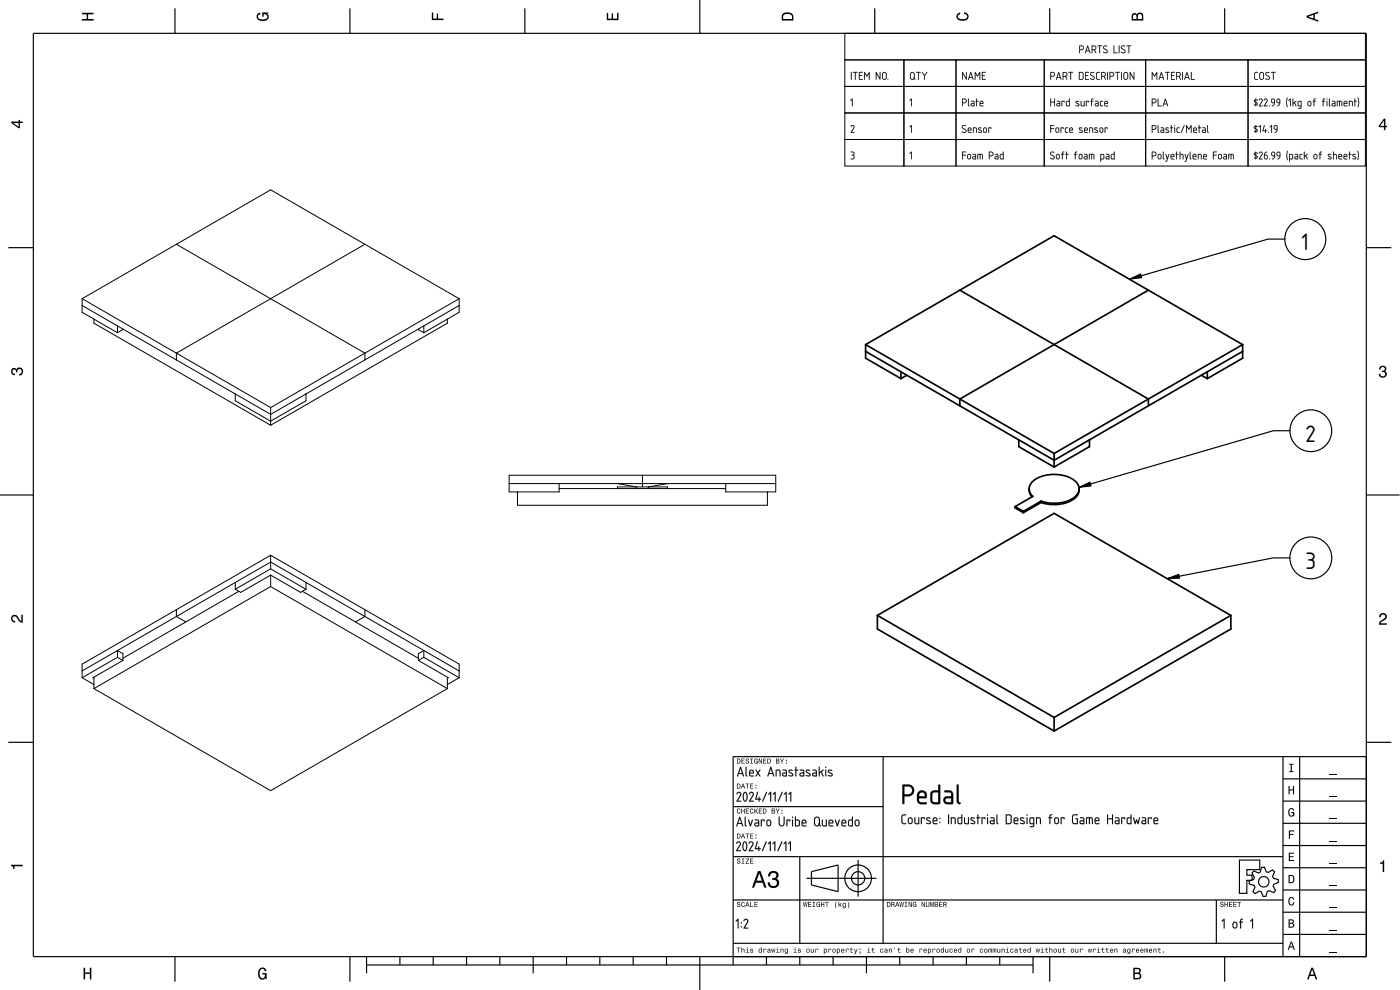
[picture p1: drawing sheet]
<svg xmlns="http://www.w3.org/2000/svg" width="420mm" height="297mm" viewBox="0 0 420 297" stroke-linecap="round" stroke-linejoin="round" font-family="sans-serif">
<defs><g id="words">
<g font-size="6.7">
<text x="390.6" y="75">1</text>
<text x="391.8" y="132.5">2</text>
<text x="391.8" y="170.6">3</text>
</g>
</g></defs>
<g fill="none" stroke="#000" stroke-width=".35">
<path d="M10 10h400v277h-400zM52.5 2.5v7.5M105 2.5v7.5M157.5 2.5v7.5M210 0v10M262.5 2.5v7.5M315 2.5v7.5M367.5 2.5v7.5M2.5 74.3h7.5M410 74.3h7.5M0 148.5h10M410 148.5h10"/>
<path d="M2.5 222.7h7.5M265 227v56M385 233.7h25M385 227v60M390 227v60M410 222.7h7.5M410 227h-190v62.5M220 257h165M220 242h45M240 257v26M257.5 258v11M385 253.7h25"/>
<path d="M385 247h25M385 240.4h25M220 270h165M242 263.5h21M243.5 261.5l8-2v8l-8-2zM365 270v13M385 273.7h25M385 267h25M385 260.4h25M52.5 287v7.5M105 287v7.5M110 289.5h200"/>
<path d="M110 287v5M120 287v2.5M130 287v2.5M140 287v2.5M150 287v2.5M160 287v5M170 287v2.5M180 287v2.5M190 287v2.5M200 287v2.5M210 287v10M220 283h165"/>
<path d="M230 287v2.5M240 287v2.5M250 287v2.5M260 287v5M270 287v2.5M280 287v2.5M290 287v2.5M300 287v2.5M310 287v5M315 287v7.5M367.5 287v7.5M385 280.4h25"/>
<circle cx="257.5" cy="263.5" r="4"/>
<circle cx="257.5" cy="263.5" r="2"/>
</g>
<g fill="#000">
<path d="M24.6 3.8h3.5v.5h-1.7v1.4h1.7v.5h-3.5v-.5h1.4v-1.4h-1.4z" fill-rule="evenodd"/>
<path d="M77.3 4.2l.8-.4v.5l-.3 .1a.68 .68 0 0 0-.4 .6 .68 .68 0 0 0 .4 .6 1.68 1.68 0 0 0 2.5-.6 .92 .92 0 0 0-1.2-.8v.8h-.4v-1.3h1.9v.3l-.5 .1 .4 .4a1.19 1.19 0 0 1-.9 1.7 1.9 1.9 0 0 1-2.6-1.2z" fill-rule="evenodd"/>
<path d="M129.6 3.8h.4v1.8h1.1v-1.5h.4v1.5h1.6v.4h-3.5z" fill-rule="evenodd"/>
<path d="M182.1 3.9h.4v1.7h1.1v-1.6h.4v1.6h1.2v-1.8h.4v2.3h-3.5z" fill-rule="evenodd"/>
<path d="M235 4a2.19 2.19 0 0 0-.4 2.2h3.5v-1.2a1.92 1.92 0 0 0-3.1-1zM235.3 4.4l.4-.2a1.44 1.44 0 0 1 2 .8v.7h-2.7l.1-1z" fill-rule="evenodd"/>
<path d="M287.3 4.2l.9-.4v.4l-.3 .1a.66 .66 0 0 0-.5 .6 .66 .66 0 0 0 .4 .6l.5 .2a1.59 1.59 0 0 0 2-.7 .9 .9 0 0 0-1-.8v-.5a1.24 1.24 0 0 1 1.4 1.1 1.24 1.24 0 0 1-1.1 1.4 1.93 1.93 0 0 1-2.6-1.2z" fill-rule="evenodd"/>
<path d="M339.8 4.2l-.2 2h3.5v-1.4a.98 .98 0 0 0-.7-1 .98 .98 0 0 0-1.2 .6 .84 .84 0 0 0-1.4-.2zM340.2 4.5l.3-.1 .4 .1 .2 1.2h-1.1zM341.6 4.4l.5-.2a.57 .57 0 0 1 .6 .7v.8h-1.2z" fill-rule="evenodd"/>
<path d="M392.1 4.7v.6l3.5 1.2v-.4l-1-.4v-1.4l1-.4v-.4zM392.6 5l1.6-.5v1z" fill-rule="evenodd"/>
<path d="M3.4 36.5v.4l2.1 1.6h.5v-1.6h.8v-.4h-.8v-.5h-.4v.5zM4 36.9h1.6v1.1z" fill-rule="evenodd"/>
<path d="M415.3 35.6l-1.5 2.1v.5h1.5v.8h.5v-.8h.5v-.4h-.5v-2.2zM415.3 36.2v1.6h-1.1z" fill-rule="evenodd"/>
<path d="M3.6 110.7a.86 .86 0 0 1 1.4 .1 1.12 1.12 0 0 1 1.5-.4 1.12 1.12 0 0 1 .3 1.6l-.5 .6-.6 .1v-.5a.72 .72 0 0 0 .9-.6 .72 .72 0 0 0-.8-.8 .72 .72 0 0 0-.6 .9h-.4a.62 .62 0 0 0-.4-.8 .62 .62 0 0 0-.8 .5 .62 .62 0 0 0 .5 .7l.4 .1-.1 .4a1.17 1.17 0 0 1-1-.7 1.17 1.17 0 0 1 .2-1.2z" fill-rule="evenodd"/>
<path d="M414.2 110a1.01 1.01 0 0 1 1.5-.2 1.01 1.01 0 0 1-.1 1.6 1.12 1.12 0 0 1 .5 1.5 1.12 1.12 0 0 1-1.6 .4l-.6-.6-.1-.6h.4a.72 .72 0 0 0 .7 .9 .72 .72 0 0 0 .8-.8 .72 .72 0 0 0-1-.6v-.4a.62 .62 0 0 0 .9-.4 .62 .62 0 0 0-.5-.8 .62 .62 0 0 0-.8 .6v.3h-.4z" fill-rule="evenodd"/>
<path d="M3.6 184.8a1.22 1.22 0 0 1 2 .7l.8 .8v-1.9h.4v2.5a2.76 2.76 0 0 1-2-1.8 .69 .69 0 0 0-1.1 .4 .69 .69 0 0 0 .9 .8v.5a1.19 1.19 0 0 1-1.2-.7 1.19 1.19 0 0 1 .2-1.3z" fill-rule="evenodd"/>
<path d="M414.2 184.2a1.18 1.18 0 0 1 1.9 .3 1.18 1.18 0 0 1-.9 1.7l-.9 .8h1.9v.5h-2.4a2.76 2.76 0 0 1 1.8-2.1 .69 .69 0 0 0-.5-1.1 .69 .69 0 0 0-.7 .9h-.5z" fill-rule="evenodd"/>
<path d="M221.2 227.6v1.5h.5a.77 .77 0 0 0 .6-.7 .77 .77 0 0 0-.6-.8zM221.4 227.8a.58 .58 0 0 1 .6 .6 .58 .58 0 0 1-.6 .5zM222.5 227.6v1.5h1v-.2h-.8v-.5h.7v-.2h-.7v-.4h.8v-.2zM223.9 227.7a.6 .6 0 0 0 0 .7 .6 .6 0 0 0 .7 .2 .33 .33 0 0 1-.3 .4 .33 .33 0 0 1-.4-.4h-.2a.54 .54 0 0 0 .6 .6 .54 .54 0 0 0 .5-.7 .54 .54 0 0 0-.7-.3 .28 .28 0 0 1 .1-.5 .28 .28 0 0 1 .4 .4h.2l-.1-.3-.2-.2zM225.2 227.6v.2h.3v1.1h-.3v.2h.8v-.2h-.3v-1.1h.3v-.2zM226.5 227.8a.72 .72 0 0 0-.2 .9 .72 .72 0 0 0 .9 .3l.2 .1v-.8h-.5v.2h.3l-.2 .4a.52 .52 0 0 1-.6-.6 .52 .52 0 0 1 .8-.4l.2 .2-.3-.5zM227.7 227.6v1.5h.2v-1.2l.5 1.2h.3v-1.5h-.2v1.2l-.6-1.2zM229 227.6v1.5h1v-.2h-.8v-.5h.7v-.2h-.7v-.4h.8v-.2zM230.3 227.6v1.5h.5a.77 .77 0 0 0 .6-.7 .77 .77 0 0 0-.6-.8zM230.5 227.8a.58 .58 0 0 1 .6 .6 .58 .58 0 0 1-.6 .5zM232.9 227.6v1.5h.6a.42 .42 0 0 0 .4-.3 .42 .42 0 0 0-.2-.5l.1-.2-.1-.4zM233.1 227.8h.3a.23 .23 0 0 1 .3 .2 .23 .23 0 0 1-.3 .2h-.3zM233.1 228.4h.3a.26 .26 0 0 1 .3 .3 .26 .26 0 0 1-.3 .2h-.3zM234.1 227.6l.5 .9v.6h.2v-.6l.5-.9h-.2l-.4 .7-.4-.7zM235.8 228.8v.3h.3v-.3zM235.8 227.9v.4h.3v-.4z" fill-rule="evenodd"/>
<path d="M221.2 235.1v1.5h.5a.77 .77 0 0 0 .6-.7 .77 .77 0 0 0-.6-.8zM221.4 235.3a.58 .58 0 0 1 .6 .6 .58 .58 0 0 1-.6 .5zM222.9 235.1l-.6 1.5h.2l.2-.4h.6l.1 .4h.2l-.5-1.5zM223 235.3l.2 .7h-.5zM223.7 235.1v.2h.5v1.3h.2v-1.3h.4v-.2zM225.1 235.1v1.5h1v-.2h-.8v-.5h.7v-.2h-.7v-.4h.8v-.2zM226.7 236.3v.3h.3v-.3zM226.7 235.4v.4h.3v-.4z" fill-rule="evenodd"/>
<path d="M386.7 235.8h.3v1.1h1v-1.1h.4v2.5h-.4v-1.1h-1v1.1h-.3z" fill-rule="evenodd"/>
<path d="M386.9 229.2h1.3v.3h-.5v1.9h.5v.3h-1.3v-.3h.5v-1.9h-.5z" fill-rule="evenodd"/>
<path d="M3.3 259.5h3.5v.4h-2.5v.8h-.3a.77 .77 0 0 0-.7-.9z" fill-rule="evenodd"/>
<path d="M221.3 257.7a.6 .6 0 0 0 0 .7 .6 .6 0 0 0 .7 .2 .33 .33 0 0 1-.3 .4 .33 .33 0 0 1-.4-.4h-.2a.54 .54 0 0 0 .6 .6 .54 .54 0 0 0 .5-.7 .54 .54 0 0 0-.7-.3 .28 .28 0 0 1 .1-.5 .28 .28 0 0 1 .4 .4h.2l-.1-.2-.2-.3zM222.6 257.6v.2h.3v1.1h-.3v.2h.8v-.2h-.3v-1.1h.3v-.2zM223.8 257.6v.2h.8l-.9 1.3h1.1v-.2h-.8l.8-1.3zM225.1 257.6v1.5h1v-.2h-.8v-.5h.7v-.2h-.7v-.4h.8v-.2z" fill-rule="evenodd"/>
<path d="M221.2 250.1v1.5h.5a.77 .77 0 0 0 .6-.7 .77 .77 0 0 0-.6-.8zM221.4 250.3a.58 .58 0 0 1 .6 .6 .58 .58 0 0 1-.6 .5zM222.9 250.1l-.6 1.5h.2l.2-.4h.6l.1 .4h.2l-.5-1.5zM223 250.3l.2 .7h-.5zM223.7 250.1v.2h.5v1.3h.2v-1.3h.4v-.2zM225.1 250.1v1.5h1v-.2h-.8v-.5h.7v-.2h-.7v-.4h.8v-.2zM226.7 251.3v.3h.3v-.3zM226.7 250.4v.4h.3v-.4z" fill-rule="evenodd"/>
<path d="M221.3 242.8a.72 .72 0 0 0-.2 .9 .72 .72 0 0 0 1 .3l.1-.5-.4 .4a.56 .56 0 0 1-.5-.6 .56 .56 0 0 1 .6-.5l.3 .3-.3-.5zM222.5 242.6v1.5h.2v-.7h.6v.7h.2v-1.5h-.2v.6h-.6v-.6zM223.8 242.6v1.5h1v-.2h-.8v-.5h.7v-.2h-.7v-.4h.8v-.2zM225.2 242.8a.72 .72 0 0 0-.2 .9 .72 .72 0 0 0 1 .3l.1-.5-.4 .4a.56 .56 0 0 1-.5-.6 .56 .56 0 0 1 .6-.5l.3 .3-.3-.5zM226.4 242.6v1.5h.2l.2-.7 .5 .7h.2l-.6-.9 .6-.6h-.2l-.7 .7v-.7zM227.7 242.6v1.5h1v-.2h-.8v-.5h.7v-.2h-.7v-.4h.8v-.2zM229 242.6v1.5h.5a.77 .77 0 0 0 .6-.7 .77 .77 0 0 0-.6-.8zM229.2 242.8a.58 .58 0 0 1 .6 .6 .58 .58 0 0 1-.6 .5zM231.6 242.6v1.5h.5a.42 .42 0 0 0 .5-.3 .42 .42 0 0 0-.2-.5l.1-.2-.1-.4zM231.8 242.8h.3a.23 .23 0 0 1 .3 .2 .23 .23 0 0 1-.3 .2h-.3zM231.8 243.4h.3a.26 .26 0 0 1 .3 .3 .26 .26 0 0 1-.3 .2h-.3zM232.8 242.6l.5 .9v.6h.2v-.6l.5-.9h-.2l-.4 .7-.4-.7zM234.5 243.8v.3h.3v-.3zM234.5 242.9v.4h.3v-.4z" fill-rule="evenodd"/>
<path d="M386.8 255.8h1.5v.3h-1.2v.8h1.1v.3h-1.1v.8h1.3v.3h-1.6z" fill-rule="evenodd"/>
<path d="M386.8 249.2h1.6v.3h-1.3v.7h1.1v.3h-1.1v1.2h-.3z" fill-rule="evenodd"/>
<path d="M386.9 242.8a.85 .85 0 0 1 .9-.3 .85 .85 0 0 1 .6 .8h-.3l-.4-.5a1.04 1.04 0 0 0-.8 .9 1.04 1.04 0 0 0 .6 1.1l.4-.2 .2-.6h-.6v-.3h.9v1.3l-.2-.3-.5 .3a1.2 1.2 0 0 1-1-1.8z" fill-rule="evenodd"/>
<path d="M221.3 270.7a.6 .6 0 0 0 0 .7 .6 .6 0 0 0 .7 .2 .33 .33 0 0 1-.3 .4 .33 .33 0 0 1-.4-.4h-.2a.54 .54 0 0 0 .6 .6 .54 .54 0 0 0 .5-.7 .54 .54 0 0 0-.7-.3 .28 .28 0 0 1 .1-.5 .28 .28 0 0 1 .4 .4h.2l-.1-.2-.2-.3zM222.6 270.8a.72 .72 0 0 0-.2 .9 .72 .72 0 0 0 1 .3l.1-.4-.4 .3a.56 .56 0 0 1-.5-.5 .56 .56 0 0 1 .6-.6l.3 .3-.3-.5zM224.2 270.6l-.6 1.5h.2l.2-.4h.6l.1 .4h.2l-.5-1.5zM224.3 270.8l.2 .7h-.5zM225.1 270.6v1.5h1v-.2h-.8v-1.3zM226.4 270.6v1.5h1v-.2h-.8v-.5h.7v-.2h-.7v-.4h.8v-.2z" fill-rule="evenodd"/>
<path d="M227.5 261.3l-1.8 5h.6l.6-1.4h1.9l.6 1.4h.7l-1.9-5zM227.9 262l.7 2.2h-1.5zM230.9 261.7l-.4 1.2h.6a.88 .88 0 0 1 .5-1.1 .88 .88 0 0 1 1.1 .4 .88 .88 0 0 1-.3 1.2h-.6v.6a1.03 1.03 0 0 1 1.3 .6 1.03 1.03 0 0 1-.7 1.4 1.03 1.03 0 0 1-1.3-.8l-.1-.4h-.6a1.68 1.68 0 0 0 2.1 1.7 1.68 1.68 0 0 0 .9-2.7l-.4-.2a1.29 1.29 0 0 0 .6-1.5 1.29 1.29 0 0 0-1.5-.8z" fill-rule="evenodd"/>
<path d="M241 270.6l.3 1.5h.2l.2-1.3 .2 1.3h.2l.2-1.5h-.1l-.2 1.3-.2-1.3h-.2l-.2 1.3-.2-1.3zM242.5 270.6v1.5h1v-.2h-.8v-.5h.7v-.2h-.7v-.4h.8v-.2zM243.9 270.6v.2h.3v1.1h-.3v.2h.8v-.2h-.3v-1.1h.3v-.2zM245.2 270.8a.72 .72 0 0 0-.2 .9 .72 .72 0 0 0 .9 .3l.2 .1v-.8h-.5v.2h.3l-.2 .4a.52 .52 0 0 1-.6-.6 .52 .52 0 0 1 .7-.4l.3 .2-.3-.5zM246.4 270.6v1.5h.2v-.7h.6v.7h.2v-1.5h-.2v.6h-.6v-.6zM247.6 270.6v.2h.5v1.3h.2v-1.3h.4v-.2zM250.9 270.6a1.35 1.35 0 0 0 .2 1.9 1.84 1.84 0 0 1 0-1.9zM251.7 270.6v1.5h.2l.2-.6 .3 .6h.2l-.4-.7 .4-.5-.7 .6v-.9zM253 271.1a.55 .55 0 0 0-.1 .8 .55 .55 0 0 0 .8 0 .41 .41 0 0 1-.3 .5 .41 .41 0 0 1-.5-.2 .47 .47 0 0 0 .6 .4 .47 .47 0 0 0 .3-.5v-1.2l-.1 .2-.4-.2zM253.1 271.2l.1-.1a.39 .39 0 0 1 .5 .4 .39 .39 0 0 1-.6 .4zM254.4 270.6a1.85 1.85 0 0 1 0 1.9 1.22 1.22 0 0 0 0-1.9z" fill-rule="evenodd"/>
<path d="M266.2 270.6v1.5h.5a.77 .77 0 0 0 .6-.7 .77 .77 0 0 0-.6-.8zM266.4 270.8a.58 .58 0 0 1 .6 .6 .58 .58 0 0 1-.6 .5zM267.5 270.6v1.5h.2v-.6a.45 .45 0 0 1 .5 .1 .45 .45 0 0 1 .1 .5h.2l-.2-.7a.42 .42 0 0 0 .1-.5 .42 .42 0 0 0-.4-.3zM267.7 270.8h.2a.26 .26 0 0 1 .3 .3 .26 .26 0 0 1-.3 .2h-.2zM269.2 270.6l-.6 1.5h.2l.2-.4h.6l.1 .4h.2l-.5-1.5zM269.3 270.8l.2 .7h-.4zM269.9 270.6l.3 1.5h.2l.2-1.3 .2 1.3h.2l.3-1.5h-.2l-.2 1.3-.2-1.3h-.2l-.2 1.3-.2-1.3zM271.5 270.6v.2h.3v1.1h-.3v.2h.8v-.2h-.3v-1.1h.3v-.2zM272.7 270.6v1.5h.2v-1.2l.5 1.2h.3v-1.5h-.2v1.2l-.6-1.2zM274.1 270.8a.72 .72 0 0 0-.2 .9 .72 .72 0 0 0 .9 .3l.2 .1v-.8h-.5v.2h.3l-.2 .4a.52 .52 0 0 1-.6-.6 .52 .52 0 0 1 .8-.4l.2 .2-.3-.5zM276.6 270.6v1.5h.2v-1.2l.6 1.2h.2v-1.5h-.2v1.2l-.6-1.2zM277.9 270.6v.9a.52 .52 0 0 0 .5 .7 .52 .52 0 0 0 .5-.7v-.9h-.2v1a.33 .33 0 0 1-.3 .4 .33 .33 0 0 1-.3-.4v-1zM279.2 270.6v1.5h.1v-1.4l.3 1.4h.2l.3-1.4v1.4h.1v-1.5h-.2l-.3 1.3-.3-1.3zM280.5 270.6v1.5h.6a.42 .42 0 0 0 .4-.3 .42 .42 0 0 0-.2-.5l.2-.2-.1-.4zM280.7 270.8h.3a.23 .23 0 0 1 .3 .2 .23 .23 0 0 1-.3 .2h-.3zM280.7 271.4h.3a.26 .26 0 0 1 .3 .3 .26 .26 0 0 1-.3 .2h-.3zM281.8 270.6v1.5h1v-.2h-.8v-.5h.7v-.2h-.7v-.4h.8v-.2zM283.1 270.6v1.5h.2v-.6a.45 .45 0 0 1 .5 .1 .45 .45 0 0 1 .1 .5h.2l-.2-.7a.42 .42 0 0 0 .2-.5 .42 .42 0 0 0-.5-.3zM283.3 270.8h.3a.26 .26 0 0 1 .3 .3 .26 .26 0 0 1-.4 .2h-.2z" fill-rule="evenodd"/>
<path d="M366.3 270.7a.6 .6 0 0 0 .1 .7 .6 .6 0 0 0 .6 .2 .33 .33 0 0 1-.3 .4 .33 .33 0 0 1-.4-.4h-.1a.54 .54 0 0 0 .5 .6 .54 .54 0 0 0 .5-.7 .54 .54 0 0 0-.7-.3 .28 .28 0 0 1 .2-.5 .28 .28 0 0 1 .3 .4h.2v-.2l-.3-.3zM367.5 270.6v1.5h.2v-.7h.6v.7h.2v-1.5h-.2v.6h-.6v-.6zM368.8 270.6v1.5h1v-.2h-.8v-.5h.7v-.2h-.7v-.4h.8v-.2zM370.1 270.6v1.5h1v-.2h-.8v-.5h.7v-.2h-.7v-.4h.8v-.2zM371.3 270.6v.2h.5v1.3h.2v-1.3h.4v-.2z" fill-rule="evenodd"/>
<path d="M386.7 262.5v2.5h.8a1.28 1.28 0 0 0 1-1.2 1.28 1.28 0 0 0-1-1.3zM387 262.8a.96 .96 0 0 1 1.1 1 .96 .96 0 0 1-1.1 .9z" fill-rule="evenodd"/>
<path d="M386.7 275.8v2.5h.9a.7 .7 0 0 0 .8-.5 .7 .7 0 0 0-.4-.8l.3-.5a.62 .62 0 0 0-.7-.7zM387 276.1h.6a.38 .38 0 0 1 .4 .4 .38 .38 0 0 1-.5 .4h-.5zM387 277.2h.6a.44 .44 0 0 1 .5 .4 .44 .44 0 0 1-.5 .4h-.6z" fill-rule="evenodd"/>
<path d="M386.9 269.4a.85 .85 0 0 1 .9-.3 .85 .85 0 0 1 .6 .8h-.3l-.4-.5a1.05 1.05 0 0 0-.8 1 1.05 1.05 0 0 0 .7 1l.3-.1 .2-.6h.4a.89 .89 0 0 1-.8 1 .89 .89 0 0 1-1-.7z" fill-rule="evenodd"/>
<path d="M414.1 258.8a.77 .77 0 0 0 1-.7h.3v3.6h-.4v-2.5h-.9z" fill-rule="evenodd"/>
<path d="M25.1 290.4h.5v1.4h1.4v-1.4h.4v3.5h-.4v-1.7h-1.4v1.7h-.5z" fill-rule="evenodd"/>
<path d="M77.8 290.8a1.2 1.2 0 0 1 1.3-.5 1.2 1.2 0 0 1 .9 1.1h-.5l-.1-.3a.68 .68 0 0 0-.6-.4 .68 .68 0 0 0-.7 .3 1.68 1.68 0 0 0 .7 2.5 .92 .92 0 0 0 .7-1.1h-.8v-.4h1.3v1.9h-.2l-.1-.5-.4 .4a1.19 1.19 0 0 1-1.8-.9v-1.6z" fill-rule="evenodd"/>
<path d="M221.1 284.3v.2h.5v1.3h.2v-1.3h.4v-.2zM222.5 284.3v1.5h.2v-.8l.3-.2 .2 .2v.8h.2v-.7a.38 .38 0 0 0-.2-.5 .38 .38 0 0 0-.5 .2v-.5zM223.9 284.7l.3 .2v.8l-.4 .1h1l-.4-.1v-1zM224.2 284.3l.2 .2zM225.3 284.7l-.1 .5 .6 .2a.26 .26 0 0 1-.2 .3 .26 .26 0 0 1-.3-.2h-.2a.42 .42 0 0 0 .6 .4 .42 .42 0 0 0 .1-.7l-.5-.3 .3-.1 .4 .2-.1-.3zM227.8 284.8a.54 .54 0 0 0-.2 .8 .54 .54 0 0 0 .8 0l.2 .2v-1.5h-.2v.5l-.3-.2zM227.9 284.9l.1-.1a.39 .39 0 0 1 .4 .5 .39 .39 0 0 1-.5 .3zM229.1 284.7v1.1h.2l.1-.9 .6 .1a.38 .38 0 0 0-.3-.4 .38 .38 0 0 0-.4 .3zM230.5 284.7l-.2 .3 .6-.2 .1 .3a.42 .42 0 0 0-.7 .2 .42 .42 0 0 0 .3 .6l.7-.2-.2-1zM230.5 285.4a.25 .25 0 0 1 .5 0 .25 .25 0 0 1-.5 0zM231.4 284.7l.3 1.1h.2l.2-1 .2 1h.1l.3-1.1h-.2l-.2 .9-.1-.9h-.2l-.2 .9-.2-.9zM233 284.7l.3 .2v.8l-.4 .1h1l-.4-.1v-1zM233.3 284.3l.2 .2zM234.2 284.7v1.1h.2v-.8l.3-.2 .2 .2 .1 .8h.1v-.7a.38 .38 0 0 0-.2-.5 .38 .38 0 0 0-.5 .2zM235.6 284.8a.55 .55 0 0 0-.1 .8 .55 .55 0 0 0 .8 0 .41 .41 0 0 1-.3 .5 .41 .41 0 0 1-.5-.2 .47 .47 0 0 0 .6 .4 .47 .47 0 0 0 .3-.5v-1.1l-.1 .1-.4-.2zM235.7 284.9l.1-.1a.39 .39 0 0 1 .5 .5 .39 .39 0 0 1-.6 .3zM238.2 284.7l.3 .2v.8l-.4 .1h1l-.4-.1v-1zM238.5 284.3l.2 .2zM239.6 284.7l-.1 .5 .6 .2a.26 .26 0 0 1-.2 .3 .26 .26 0 0 1-.3-.2h-.2a.42 .42 0 0 0 .6 .4 .42 .42 0 0 0 .2-.7l-.6-.3 .3-.1 .4 .2-.1-.3zM242 285.3a.57 .57 0 0 0 1.1 0 .57 .57 0 0 0-1.1 0zM242.3 284.9l.1-.1a.4 .4 0 0 1 .4 .5 .4 .4 0 0 1-.5 .3zM243.3 284.7v.7a.38 .38 0 0 0 .3 .4 .38 .38 0 0 0 .5-.2l.1 .2v-1.1h-.1l-.1 .8-.3 .2-.2-.2v-.8zM244.7 284.7v1.1h.2l.1-.9 .6 .1a.38 .38 0 0 0-.3-.4 .38 .38 0 0 0-.4 .3zM247.2 284.7v1.6h.2l.1-.6a.53 .53 0 0 0 .8-.5 .53 .53 0 0 0-.9-.4zM247.5 284.9l.1-.1a.39 .39 0 0 1 .4 .5 .39 .39 0 0 1-.5 .3zM248.6 284.7v1.1h.2l.1-.9 .6 .1a.38 .38 0 0 0-.3-.4 .38 .38 0 0 0-.4 .3zM249.8 285.3a.57 .57 0 0 0 1.1 0 .57 .57 0 0 0-1.1 0zM250.1 284.9l.1-.1a.4 .4 0 0 1 .4 .5 .4 .4 0 0 1-.5 .3zM251.1 284.7v1.6h.2l.1-.6a.53 .53 0 0 0 .8-.5 .53 .53 0 0 0-.9-.4zM251.4 284.9l.1-.1a.39 .39 0 0 1 .4 .5 .39 .39 0 0 1-.5 .3zM252.6 284.8a.57 .57 0 0 0-.1 .8 .57 .57 0 0 0 .8 0l.1-.1-.6 .2-.2-.4h.8l-.1-.5-.4-.2zM252.7 284.9l.3-.1 .2 .3h-.6zM253.8 284.7v1.1h.2l.1-.9 .6 .1a.38 .38 0 0 0-.3-.4 .38 .38 0 0 0-.4 .3zM255.3 284.4v.3l-.3 .2h.3l.1 .9 .5 .1-.4-.5v-.5h.4v-.2h-.4v-.3zM256.3 284.7l.4 1.2-.4 .4h.4l.6-1.6h-.2l-.3 .9-.3-.9zM258 284.7v.3h.3v-.3zM258 285.5l.1 .4-.2 .4 .4-.5v-.3zM260.4 284.7l.3 .2v.8l-.4 .1h.9l-.4-.1v-1zM260.7 284.3l.2 .2zM261.8 284.4v.3l-.3 .2h.3l.1 .9 .5 .1-.4-.5v-.5h.4v-.2h-.4v-.3zM264.3 284.8a.57 .57 0 0 0-.1 .8 .57 .57 0 0 0 .9 0l-.2-.2a.32 .32 0 0 1-.5 .1 .32 .32 0 0 1 0-.5 .32 .32 0 0 1 .5 0h.2l-.3-.3zM265.6 284.7l-.1 .3 .5-.2 .1 .3a.42 .42 0 0 0-.6 .2 .42 .42 0 0 0 .3 .6l.6-.2-.2-1zM265.6 285.4a.25 .25 0 0 1 .5 0 .25 .25 0 0 1-.5 0zM266.8 284.7v1.1h.2v-.8l.3-.2 .2 .2v.8h.2v-.7a.38 .38 0 0 0-.3-.5 .38 .38 0 0 0-.4 .2zM268.4 284.3l.2 .6zM269.6 284.4v.3l-.3 .2h.3l.1 .9 .6 .1-.5-.5v-.5h.5v-.2h-.5v-.3zM272 284.3v1.5l.2-.2a.5 .5 0 0 0 .7-.4 .5 .5 0 0 0-.7-.4v-.5zM272.2 284.9l.1-.1a.39 .39 0 0 1 .4 .5 .39 .39 0 0 1-.5 .3zM273.4 284.8a.57 .57 0 0 0-.1 .8 .57 .57 0 0 0 .8 0l.1-.1-.6 .2-.2-.4h.8l-.1-.5-.4-.2zM273.5 284.9l.3-.1 .2 .3h-.6zM276 284.7v1.1h.1l.1-.9 .7 .1a.38 .38 0 0 0-.3-.4 .38 .38 0 0 0-.5 .3zM277.3 284.8a.57 .57 0 0 0-.1 .8 .57 .57 0 0 0 .8 0l.1-.1-.6 .2-.2-.4h.8l-.1-.5-.4-.2zM277.4 284.9l.3-.1 .2 .3h-.6zM278.5 284.7v1.6h.2v-.6a.53 .53 0 0 0 .8-.5 .53 .53 0 0 0-.8-.4zM278.7 284.9l.1-.1a.39 .39 0 0 1 .5 .5 .39 .39 0 0 1-.6 .3zM279.9 284.7v1.1h.1l.1-.9 .7 .1a.38 .38 0 0 0-.3-.4 .38 .38 0 0 0-.5 .3zM281 285.3a.6 .6 0 0 0 1.2 0 .6 .6 0 0 0-1.2 0zM281.3 284.9l.1-.1a.4 .4 0 0 1 .4 .5 .4 .4 0 0 1-.5 .3zM282.4 284.8a.54 .54 0 0 0-.1 .8 .54 .54 0 0 0 .8 0l.2 .2v-1.5h-.2v.5l-.3-.2zM282.6 284.9l.1-.1a.39 .39 0 0 1 .4 .5 .39 .39 0 0 1-.5 .3zM283.7 284.7v.7a.38 .38 0 0 0 .2 .4 .38 .38 0 0 0 .5-.2l.2 .2v-1.1h-.2v.8l-.3 .2-.2-.2v-.8zM285.1 284.8a.57 .57 0 0 0-.1 .8 .57 .57 0 0 0 .9 0l-.2-.2a.32 .32 0 0 1-.4 .1 .32 .32 0 0 1 0-.5 .32 .32 0 0 1 .4 0h.2l-.3-.3zM286.4 284.8a.57 .57 0 0 0-.1 .8 .57 .57 0 0 0 .8 0l.1-.1-.6 .2-.1-.4h.7l-.1-.5-.4-.2zM286.5 284.9l.4-.1 .1 .3h-.5zM287.6 284.8a.54 .54 0 0 0-.1 .8 .54 .54 0 0 0 .8 0l.2 .2v-1.5h-.2v.5l-.3-.2zM287.8 284.9l.1-.1a.39 .39 0 0 1 .4 .5 .39 .39 0 0 1-.5 .3zM290.1 285.3a.6 .6 0 0 0 1.2 0 .6 .6 0 0 0-1.2 0zM290.4 284.9l.1-.1a.4 .4 0 0 1 .4 .5 .4 .4 0 0 1-.5 .3zM291.6 284.7v1.1h.2v-.9l.7 .1a.38 .38 0 0 0-.3-.4 .38 .38 0 0 0-.5 .3zM294.2 284.8a.57 .57 0 0 0-.1 .8 .57 .57 0 0 0 .9 0l-.2-.2a.32 .32 0 0 1-.4 .1 .32 .32 0 0 1 0-.5 .32 .32 0 0 1 .4 0h.2l-.3-.3zM295.3 285.3a.6 .6 0 0 0 1.2 0 .6 .6 0 0 0-1.2 0zM295.6 284.9l.1-.1a.4 .4 0 0 1 .5 .5 .4 .4 0 0 1-.6 .3zM296.6 284.7v1.1h.2l.2-1 .1 1h.1l.2-1 .1 1h.2l-.1-1.2zM297.9 284.7v1.1h.2l.2-1 .1 1h.1l.2-1 .1 1h.2l-.1-1.2zM299.3 284.7v.7a.38 .38 0 0 0 .3 .4 .38 .38 0 0 0 .4-.2l.2 .2v-1.1h-.2v.8l-.3 .2-.2-.2v-.8zM300.6 284.7v1.1h.2v-.8l.3-.2 .2 .2v.8h.2v-.7a.38 .38 0 0 0-.3-.5 .38 .38 0 0 0-.4 .2zM302 284.7l.3 .2v.8l-.4 .1h1l-.4-.1v-1zM302.3 284.3l.2 .2zM303.3 284.8a.57 .57 0 0 0-.1 .8 .57 .57 0 0 0 .9 0l-.1-.2a.32 .32 0 0 1-.5 .1 .32 .32 0 0 1 0-.5 .32 .32 0 0 1 .4 0h.2l-.2-.3zM304.6 284.7l-.1 .3 .3-.2a.23 .23 0 0 1 .3 0 .23 .23 0 0 1 0 .3 .42 .42 0 0 0-.6 .2 .42 .42 0 0 0 .3 .6l.7-.2-.2-1zM304.7 285.4a.25 .25 0 0 1 .5 0 .25 .25 0 0 1-.5 0zM306.1 284.4v.3l-.4 .2h.4v.9l.6 .1-.4-.5v-.5h.4v-.2h-.4v-.3zM307.2 284.8a.57 .57 0 0 0-.1 .8 .57 .57 0 0 0 .9 0v-.1l-.5 .2-.2-.4h.7l-.1-.5-.3-.2zM307.4 284.9l.3-.1 .1 .3h-.5zM308.5 284.8a.54 .54 0 0 0-.2 .8 .54 .54 0 0 0 .8 0l.2 .2v-1.5h-.2v.5l-.3-.2zM308.6 284.9l.1-.1a.39 .39 0 0 1 .4 .5 .39 .39 0 0 1-.5 .3zM310.8 284.7l.3 1.1h.2l.2-1 .1 1h.2l.3-1.1h-.2l-.2 .9-.1-.9h-.2l-.2 .9-.2-.9zM312.4 284.7l.3 .2v.8l-.4 .1h1l-.4-.1v-1zM312.7 284.3l.2 .2zM313.9 284.4v.3l-.4 .2h.4v.9l.6 .1-.4-.5v-.5h.4v-.2h-.4v-.3zM314.9 284.3v1.5h.2v-.8l.3-.2 .2 .2v.8h.2v-.7a.38 .38 0 0 0-.2-.5 .38 .38 0 0 0-.5 .2v-.5zM316.2 285.3a.57 .57 0 0 0 1.1 0 .57 .57 0 0 0-1.1 0zM316.4 284.9l.1-.1a.4 .4 0 0 1 .5 .5 .4 .4 0 0 1-.6 .3zM317.5 284.7v.7a.38 .38 0 0 0 .3 .4 .38 .38 0 0 0 .4-.2l.2 .2v-1.1h-.2v.8l-.3 .2-.2-.2v-.8zM319.1 284.4v.3l-.4 .2h.4l.1 .9 .5 .1-.4-.5v-.5h.4v-.2h-.4v-.3zM321.4 285.3a.57 .57 0 0 0 1.1 0 .57 .57 0 0 0-1.1 0zM321.6 284.9l.1-.1a.4 .4 0 0 1 .5 .5 .4 .4 0 0 1-.6 .3zM322.7 284.7v.7a.38 .38 0 0 0 .3 .4 .38 .38 0 0 0 .4-.2l.2 .2v-1.1h-.2v.8l-.3 .2-.2-.2v-.8zM324.1 284.7v1.1h.2l.1-.9 .6 .1a.38 .38 0 0 0-.3-.4 .38 .38 0 0 0-.4 .3zM326.4 284.7l.3 1.1h.2l.2-1 .2 1h.1l.3-1.1h-.2l-.2 .9-.1-.9h-.2l-.2 .9-.2-.9zM328 284.7v1.1h.2l.1-.9 .6 .1a.38 .38 0 0 0-.3-.4 .38 .38 0 0 0-.4 .3zM329.3 284.7l.3 .2v.8l-.4 .1h1l-.4-.1v-1zM329.6 284.3l.2 .2zM330.8 284.4v.3l-.3 .2h.3l.1 .9 .5 .1-.4-.5v-.5h.4v-.2h-.4v-.3zM332.1 284.4v.3l-.3 .2h.3l.1 .9 .5 .1-.4-.5v-.5h.4v-.2h-.4v-.3zM333.2 284.8a.57 .57 0 0 0-.1 .8 .57 .57 0 0 0 .9 0v-.1l-.5 .2-.2-.4h.8l-.2-.5-.3-.2zM333.4 284.9l.3-.1 .2 .3h-.6zM334.4 284.7v1.1h.2v-.8l.3-.2 .2 .2v.8h.2v-.7a.38 .38 0 0 0-.2-.5 .38 .38 0 0 0-.5 .2zM337.2 284.7l-.1 .3 .2-.2a.23 .23 0 0 1 .3 0 .23 .23 0 0 1 .1 .3 .42 .42 0 0 0-.6 .2 .42 .42 0 0 0 .3 .6l.6-.2-.2-1zM337.2 285.4a.25 .25 0 0 1 .5 0 .25 .25 0 0 1-.5 0zM338.4 284.8a.55 .55 0 0 0-.1 .8 .55 .55 0 0 0 .8 0 .41 .41 0 0 1-.3 .5 .41 .41 0 0 1-.5-.2 .47 .47 0 0 0 .6 .4 .47 .47 0 0 0 .3-.5v-1.1l-.1 .1-.4-.2zM338.5 284.9l.1-.1a.39 .39 0 0 1 .5 .5 .39 .39 0 0 1-.6 .3zM339.7 284.7v1.1h.2l.1-.9 .6 .1a.38 .38 0 0 0-.3-.4 .38 .38 0 0 0-.4 .3zM341 284.8a.57 .57 0 0 0 0 .8 .57 .57 0 0 0 .8 0l.1-.1-.6 .2-.2-.4h.8l-.2-.5-.3-.2zM341.2 284.9l.3-.1 .2 .3h-.6zM342.3 284.8a.57 .57 0 0 0 0 .8 .57 .57 0 0 0 .8 0l.1-.1-.6 .2-.2-.4h.8l-.2-.5-.3-.2zM342.5 284.9l.3-.1 .2 .3h-.6zM343.5 284.7v1.1h.1l.2-1 .1 1h.2l.1-1 .1 1h.2l-.1-1.2zM344.9 284.8a.57 .57 0 0 0 0 .8 .57 .57 0 0 0 .8 0l.1-.1-.6 .2-.2-.4h.8l-.2-.5-.3-.2zM345.1 284.9l.3-.1 .2 .3h-.6zM346.2 284.7v1.1h.1l.1-.8 .2-.2 .3 .2v.8h.2v-.7a.38 .38 0 0 0-.3-.5 .38 .38 0 0 0-.5 .2zM347.7 284.4v.3l-.3 .2h.3l.1 .9 .5 .1-.4-.5v-.5h.4v-.2h-.4v-.3zM349.1 285.5v.3h.2v-.3z" fill-rule="evenodd"/>
<path d="M340.1 290.4v3.5h1.3a.98 .98 0 0 0 1.1-.8 .98 .98 0 0 0-.6-1.1 .86 .86 0 0 0 .4-1.1 .86 .86 0 0 0-.9-.5zM340.6 290.8h.7a.53 .53 0 0 1 .6 .5 .53 .53 0 0 1-.6 .5h-.7zM340.6 292.2h.7a.61 .61 0 0 1 .8 .6 .61 .61 0 0 1-.7 .6h-.8z" fill-rule="evenodd"/>
<path d="M387.4 282.5l-1 2.5h.4l.2-.7h1l.3 .7h.3l-.9-2.5zM387.5 282.9l.4 1.1h-.7z" fill-rule="evenodd"/>
<path d="M393.5 290.4l-1.2 3.5h.4l.4-1.1h1.4l.4 1.1h.4l-1.2-3.5zM393.8 290.9l.5 1.5h-1z" fill-rule="evenodd"/>
</g>
<path d="M316.4 145h.1M399 239.1h2.1M399 232.4h2.1M399 259.1h2.1M399 252.4h2.1M399 245.7h2.1M399 279.1h2.1M399 272.4h2.1M399 265.7h2.1M399 285.7h2.1" fill="none" stroke="#000" stroke-width=".3"/>
<g fill="none" stroke="#000" stroke-width=".34">
<path d="M372 258.1h6.1v2.8h-3.9v1.7h1.6v1.5h-1.6v3.9h-2.2zM376.3 261.3l1.4 .6 .5-.2 .4-1.5h.9l.5 1.4 .6 .2 1.3-.8 .6 .6-.6 1.4 .3 .5 1.4 .4 .1 .9-1.4 .5-.2 .6 .7 1.3-.6 .6-1.3-.6-.6 .3-.4 1.4-.8 .1-.6-1.4-.5-.2-1.3 .7-.7-.6 .6-1.3-.2-.6-1.5-.4v-.8l1.4-.6 .2-.5-.8-1.3z"/>
<circle cx="379.3" cy="264.6" r="1.57"/>
</g>
<g fill="#000">
<path d="M221.2 237.8a.74 .74 0 0 1 1-.1 .74 .74 0 0 1 .2 1l-1 1.6h.9l.1 .2h-1.3l1-1.9a.51 .51 0 0 0-.3-.7 .51 .51 0 0 0-.6 .4l-.2-.1zM223.5 237.9l-.3 1.1a.98 .98 0 0 0 .6 1.2l.3-1.2a.95 .95 0 0 0-.6-1.1zM223.3 237.7a.77 .77 0 0 1 .9 .1 .77 .77 0 0 1 .1 .9l.1 .3a1.17 1.17 0 0 1-.9 1.5l-.4-.4-.2-.9zM225 237.8a.74 .74 0 0 1 1-.1 .74 .74 0 0 1 .1 1l-.9 1.6h.9l.1 .2h-1.4l1-1.9a.51 .51 0 0 0-.2-.7 .51 .51 0 0 0-.7 .4l-.1-.1zM227.3 237.6l.2 .1-.5 1.9h.7l.1-.5 .2 .5 .4 .2-.4 .1-.2 .6-.1-.6-1.1-.1zM230 237.6l.2 .2-1.2 2.6-.2 .1zM231.1 237.6l.3 .1-.1 2.8-.2-2.5-.4 .4-.2-.1zM232.5 237.6l.3 .1-.2 2.8-.1-2.5-.4 .4-.2-.1zM234.7 237.6l.2 .2-1.2 2.6-.2 .1zM235.8 237.6l.3 .1-.1 2.8-.2-2.5-.4 .4-.2-.1zM237.2 237.6l.3 .1-.2 2.8-.1-2.5-.4 .4-.2-.1z"/>
<path d="M221.2 237.8l.8-.2 .4 .4v.6l-1 1.7 1.1 .1-1.5 .1 1.1-1.9a.49 .49 0 0 0-.3-.7 .49 .49 0 0 0-.6 .4l-.2-.1zM221.2 237.8l-.1 .5 .6-.5 .5 .5-1.1 2.2h1.3l-.1-.2h-.9l.9-1.6a.72 .72 0 0 0-.1-.9 .72 .72 0 0 0-1 0zM223.5 237.9l-.3 1.1a.98 .98 0 0 0 .5 1.2l.3-1.5-.2-.7zM223.5 237.9a1.39 1.39 0 0 1 .5 1.8l-.2 .5h-.3l-.3-1.2zM223.3 237.7l.3-.1 .5 .2 .2 1.6a.74 .74 0 0 1-.2 .9 .74 .74 0 0 1-.9 0l-.3-1.2zM223.3 237.7l-.4 1.4a1.15 1.15 0 0 0 .9 1.4l.4-.4 .1-1.1a1.12 1.12 0 0 0-.8-1.4zM225 237.8l.7-.2 .5 .4v.6l-1 1.7 1.1 .1-1.5 .1 1-1.9a.49 .49 0 0 0-.2-.7 .49 .49 0 0 0-.7 .4l-.2-.1zM225 237.8l-.2 .5 .7-.5 .5 .5-1.2 2.2h1.4l-.1-.2h-1l1-1.6a.72 .72 0 0 0-.1-.9 .72 .72 0 0 0-1 0zM227.3 237.6l.2 .1-.5 1.9h.7l.1-.6 .2 .6 .4 .2-.4 .1-.2 .6-.1-.6-1.1-.1zM227.3 237.6l-.6 2.2 1 .1 .1 .6 .1-.6 .5-.1-.5-.1v-.6h-.2v.6h-.8l.6-2zM230 237.6l.2 .2-1.1 2.6-.3 .1zM230 237.6l-1.2 2.9 .2-.1 1.2-2.6zM231.1 237.6l.3 .1-.1 2.8-.2-.1 .1-2.3-.4 .3-.3-.1zM231.1 237.6l-.5 .7 .1 .1 .5-.4 .1 2.5 .1-2.8zM232.5 237.6l.3 .1-.2 2.8-.1-.1v-2.3l-.4 .3-.2-.1zM232.5 237.6l-.6 .7 .2 .1 .4-.4 .1 2.5 .2-2.8zM234.6 237.6l.3 .2-1.2 2.6-.2 .1zM234.7 237.6l-1.2 2.9 .2-.1 1.2-2.6zM235.8 237.6l.3 .1-.1 2.8-.2-.1v-2.3l-.4 .3-.2-.1zM235.8 237.6l-.6 .7 .2 .1 .4-.4 .2 2.5 .1-2.8zM237.2 237.6l.3 .1-.2 2.8-.1-.1v-2.3l-.4 .3-.2-.1zM237.2 237.6l-.6 .7 .2 .1 .4-.4 .1 2.5 .1-2.8z"/>
<path d="M222.2 230l.2 .1 .9 2.7-.2 .2-.3-.8h-1.1l-.2 .8-.3-.2zM222.2 230.1l-1 2.7 .3 .1 .2-.7h1.1l.3 .8 .1-.2zM222.2 230.6l-.4 1.4h.9zM222.2 230.6l.5 1.4h-.9zM223.8 230.1l.3 .1v2.3l.3 .3-.2 .2-.5-.5zM223.8 230.1v2.4l.4 .5-.2-2.8zM225.2 231.4l-.1 .4h.9l-.3-.5zM225.2 231.4l.5-.2 .3 .6h-.9zM225 231.1a.74 .74 0 0 1 1.1 0 .74 .74 0 0 1 0 1h-1l.1 .5 1.1 .2-.9 .2a1.19 1.19 0 0 1-.4-1.9zM225.1 231.1l-.3 .5 .2 1.2 1.2 .1v-.2h-1l-.1-.4v-.2l1.1-.1-.1-.9-.6-.2zM226.8 230.9l.2 .1 .5 .7 .4-.7 .3-.1-.6 1 .6 1.1-.3-.1-.4-.7-.5 .7-.2 .1 .5-1.1zM226.8 231l.5 .9-.5 1 .7-.7 .7 .7-.6-1 .5-.9-.6 .7zM231.2 230l.3 .1 .9 2.7-.2 .2-.3-.8h-1.1l-.3 .8-.2-.2zM231.3 230.1l-1 2.7 .3 .1 .2-.7h1.1l.3 .8 .1-.2zM231.3 230.6l-.4 1.4h.9zM231.3 230.6l.5 1.4h-.9zM232.8 230.9l1.3 .2 .1 1.8-.2-.1-.1-1.5-.8-.1v1.6l-.3 .1zM232.8 231v1.9l.2-.1v-1.6l.9 .1 .1 1.5 .2 .1a2.09 2.09 0 0 0-.2-1.9zM235.1 232.2l.1 .4 .7 .1v-.6zM235 232.2l.9-.1v.6l-.8-.1zM234.9 230.9h.9l.4 .4v1.6l-.9 .1a.61 .61 0 0 1-.6-.6 .61 .61 0 0 1 .6-.6h.6l-.1-.4-.9-.2zM234.9 231v.1l1 .3v.4h-.6a.57 .57 0 0 0-.6 .6 .57 .57 0 0 0 .6 .6l.8-.1 .1-1.4-.4-.6zM236.7 231h.9l.3 .1-.1 .3a.52 .52 0 0 0-.8 .1l.8 .5a.55 .55 0 0 1 .2 .7 .55 .55 0 0 1-.7 .3l-.7-.2v-.2l1 .1 .2-.3-1.1-.6zM236.8 231.1v.7l1 .6-.2 .3-.9-.1v.2l1.2 .1 .2-.5-.2-.3-1-.5a.43 .43 0 0 1 .3-.4 .43 .43 0 0 1 .5 .1h.2l-.1-.2zM238.7 230.1l.3 .1v.7l.6 .2-.6 .1-.2 1.8-.1-1.8-.3-.1 .3-.2zM238.8 230.1l-.1 .8-.3 .2 .3 .1 .1 1.8 .2-1.8 .6-.1-.6-.2v-.7zM240.3 232.2l.1 .4 .7 .1v-.6zM240.2 232.2l.9-.1v.6l-.8-.1zM240.1 230.9h.9l.4 .4v1.6l-.9 .1a.61 .61 0 0 1-.6-.6 .61 .61 0 0 1 .6-.6h.6l-.1-.4-.9-.2zM240.1 231v.1l1 .3v.4h-.6a.57 .57 0 0 0-.6 .6 .57 .57 0 0 0 .6 .6l.8-.1 .1-1.4-.4-.6zM241.9 231h.9l.3 .1-.1 .3a.52 .52 0 0 0-.8 .1l.8 .5a.55 .55 0 0 1 .2 .7 .55 .55 0 0 1-.7 .3l-.7-.2v-.2l1 .1 .2-.3-1.1-.6zM242 231.1v.7l1 .6-.2 .3-.9-.1v.2l1.2 .1 .2-.5-.2-.3-1-.5a.43 .43 0 0 1 .3-.4 .43 .43 0 0 1 .5 .1h.2l-.1-.2zM244.1 232.2l.1 .4 .7 .1v-.6zM244 232.2l.9-.1v.6l-.8-.1zM243.9 230.9h.9l.4 .4v1.6l-.9 .1a.61 .61 0 0 1-.6-.6 .61 .61 0 0 1 .6-.6h.6l-.1-.4-.9-.2zM243.9 231v.1l1 .3v.4h-.6a.57 .57 0 0 0-.6 .6 .57 .57 0 0 0 .6 .6l.8-.1 .1-1.4-.4-.6zM245.7 230.1l.3 .1v1.5l1.2-.8-.6 .7 .6 1.4-.3-.1-.6-1.1-.3 .2v.9h-.3zM245.8 230.1v2.8l.2-.1v-.8l.3-.3 .6 1.2h.2l-.6-1.3 .6-.6-1.1 .7v-1.5zM247.7 230.9l.3 .2-.2 1.9-.1-.2zM247.7 231l.1 1.9 .1-1.8zM247.6 230.2a.25 .25 0 0 1 .5 0 .25 .25 0 0 1-.5 0zM247.7 230.1v.3h.2v-.3zM248.6 231h.1a.7 .7 0 0 1 1.1 .3l-.2 .1a.52 .52 0 0 0-.8 .1l.8 .5a.55 .55 0 0 1 .3 .7 .55 .55 0 0 1-.8 .3l-.6-.2v-.2l1 .1 .1-.3-1-.6zM248.6 231.1v.7l1.1 .6-.2 .3-.9-.1-.1 .2 1.2 .1 .2-.5-.1-.3-1-.5a.43 .43 0 0 1 .3-.4 .43 .43 0 0 1 .4 .1h.2v-.2z"/>
<path d="M222.2 230.1h.2l.9 2.7-.2 .2-.3-.8h-1.1l-.3 .8-.2-.2zM222.2 230.6l-.4 1.4h.9zM223.8 230.1l.2 .1v2.3l.3 .3-.1 .2-.4-.5zM225.2 231.4l-.1 .4h.9l-.3-.6zM225 231.1a.74 .74 0 0 1 1 0 .74 .74 0 0 1 .1 1h-1l.1 .6 1.1 .1-.9 .2a1.17 1.17 0 0 1-.4-1.9zM226.8 230.9l.7 .8 .7-.7-.6 .9 .6 1-.7-.7-.7 .7 .5-1zM231.3 230.1h.2l.8 2.7-.1 .2-.3-.8h-1.1l-.3 .8-.2-.2zM231.3 230.6l-.4 1.4h.9zM232.8 230.9a.99 .99 0 0 1 1.2 .1 .99 .99 0 0 1 .3 1.2l-.2 .8-.1-1.6-.9-.2v1.6l-.3 .1zM235.1 232.2l.1 .5h.7v-.6zM234.9 230.9h.9l.4 .6-.1 1.4-.8 .1a.59 .59 0 0 1-.6-.6 .59 .59 0 0 1 .6-.6h.6v-.4l-1-.2zM236.8 231.1a.7 .7 0 0 1 1.1 .2h-.1a.45 .45 0 0 0-.5-.1 .45 .45 0 0 0-.4 .3l.9 .5a.6 .6 0 0 1 .1 .8 .6 .6 0 0 1-.9 .1l-.4-.1 .2-.3a.52 .52 0 0 0 .6 .3 .52 .52 0 0 0 .4-.5l-1-.5zM238.7 230.1l.3 .1v.7l.6 .2-.6 .1-.2 1.8-.1-1.8-.3-.1 .3-.2zM240.3 232.2l.1 .5h.7v-.6zM240.1 230.9h.9l.4 .6-.1 1.4-.8 .1a.59 .59 0 0 1-.6-.6 .59 .59 0 0 1 .6-.6h.6v-.4l-1-.2zM242 231.1a.7 .7 0 0 1 1.1 .2h-.1a.45 .45 0 0 0-.5-.1 .45 .45 0 0 0-.4 .3l.9 .5a.6 .6 0 0 1 .1 .8 .6 .6 0 0 1-.9 .1l-.4-.1 .2-.3a.52 .52 0 0 0 .6 .3 .52 .52 0 0 0 .4-.5l-1-.5zM244.1 232.2l.1 .5h.7v-.6zM243.9 230.9h.9l.4 .6-.1 1.4-.8 .1a.59 .59 0 0 1-.6-.6 .59 .59 0 0 1 .6-.6h.6v-.4l-1-.2zM245.7 230.1l.3 .1v1.5l1.2-.7-.6 .6 .5 1.3h-.2l-.6-1.1-.3 .2v.9h-.3zM247.7 230.9l.3 .2-.2 1.9zM247.7 230.2a.19 .19 0 0 1 .3 0 .19 .19 0 0 1-.3 0zM248.6 231.1a.7 .7 0 0 1 1.1 .2h-.1a.45 .45 0 0 0-.5-.1 .45 .45 0 0 0-.3 .3l.8 .5a.6 .6 0 0 1 .2 .8 .6 .6 0 0 1-.9 .1l-.4-.1 .2-.3a.52 .52 0 0 0 .5 .3 .52 .52 0 0 0 .4-.5l-1-.5z"/>
<path d="M271.4 236v2.3h1.3a1.2 1.2 0 0 0 1.1-1.2 1.2 1.2 0 0 0-1.3-1.1zM270.8 235.5l.3-.1a3.1 3.1 0 0 1 2.5 .3 1.78 1.78 0 0 1 .7 1.9 1.78 1.78 0 0 1-1.6 1.3h-1.3v2.2l-.5 .1zM276 238.1l-.2 .8h1.8a.92 .92 0 0 0-.4-1.1 .92 .92 0 0 0-1.2 .3zM275.7 237.5a1.55 1.55 0 0 1 2 0 1.55 1.55 0 0 1 .4 1.9l-2.3 .1v.5a.59 .59 0 0 0 .6 .7h1.4l.4 .3-.4 .3h-1.4a1.51 1.51 0 0 1-1.2-2.1v-.9zM279.9 237.9l-.1 2.1a.91 .91 0 0 0 1.3 .7h.5v-3zM279.5 237.6l.6-.4 1.5-.1v-1.6h.5v5.4l-.3 .4a2.36 2.36 0 0 1-2.2-.3l-.4-.9v-1.8zM283.8 239.7a.6 .6 0 0 0-.1 .6 .6 .6 0 0 0 .6 .4h1.2v-1.2zM283.4 237.3l1.8-.1 .8 .8v3.1l-.3 .2h-1.5a1.18 1.18 0 0 1-1.1-1.2 1.18 1.18 0 0 1 1.1-1.2h1.3l-.1-.9-.4-.3h-1.5zM287.2 235.5h.5v4.8l.1 .4 .5 .3a.78 .78 0 0 1-1 0 .78 .78 0 0 1-.2-1z"/>
<path d="M271.4 236v2.3h1.3a1.16 1.16 0 0 0 1-1.2 1.16 1.16 0 0 0-1.2-1.1zM271.3 235.9h1.2a1.24 1.24 0 0 1 1.3 1.2 1.24 1.24 0 0 1-1.1 1.3h-1.4zM270.8 235.5l.3-.2a3.1 3.1 0 0 1 2.5 .4l.3 .3a1.78 1.78 0 0 1 .3 1.8 1.78 1.78 0 0 1-1.5 1.2l-1.3-.1v2.2l-.5 .2zM270.9 235.5v5.4l.2 .3 .2-.3 .1-2a2.38 2.38 0 0 0 2.6-.8v.1a1.77 1.77 0 0 0-1.4-2.8zM276 238.1l-.2 .8h1.8a.89 .89 0 0 0-.5-1 .89 .89 0 0 0-1.1 .2zM276 238l.4-.3 .8 .1 .3 .5 .1 .7h-1.8zM275.7 237.5a1.5 1.5 0 0 1 2 0 1.5 1.5 0 0 1 .2 2h-2.1l.1 .8 .2 .3 1.7 .1 .4 .3-.4 .3h-1.4a1.54 1.54 0 0 1-1.2-2.1v-.9zM275.8 237.5a3.7 3.7 0 0 0-.2 3.4l.8 .3h1.4l.3-.2-.3-.2h-1.4a.89 .89 0 0 1-.6-1.4h2.3v-1.2l-.3-.6a1.49 1.49 0 0 0-2-.1zM280 237.9l-.2 2.1a.87 .87 0 0 0 1.3 .7h.5v-3zM279.9 237.9l1.7-.2v3a1.99 1.99 0 0 1-1.8-.4zM279.5 237.5l.6-.4h1.5v-1.6l.3-.2 .2 .2 .1 5.4-.4 .4a2.4 2.4 0 0 1-2.2-.3l-.4-.9v-1.8zM279.5 237.6l-.2 .7 .1 2.4 .7 .5h1.9l.1-5.7h-.5v1.7h-1.4zM283.9 239.7a.56 .56 0 0 0-.1 .6 .56 .56 0 0 0 .5 .4h1.2v-1.2zM283.8 239.7l1.7-.3v1.3h-1.2a.64 .64 0 0 1-.6-.4 .64 .64 0 0 1 .1-.6zM283.4 237.3l1.8-.2 .6 .4 .3 .5v3.1l-.4 .2h-1.5a1.22 1.22 0 0 1-1.1-1.2 1.22 1.22 0 0 1 1.1-1.2h1.3l-.1-.8-.5-.3-1.4-.1zM283.5 237.3l.1 .3 1.4 .1 .5 .3v1h-1.3a1.14 1.14 0 0 0-1.1 1.1 1.14 1.14 0 0 0 1.1 1.1h1.5l.3-.1v-3.1l-.8-.8zM287.1 235.5l.3-.2 .3 .2 .1 5 .5 .3a.55 .55 0 0 1-.5 .6 .55 .55 0 0 1-.6-.6zM287.2 235.5v2.5a4.9 4.9 0 0 0 .2 3l.6 .2 .3-.2-.6-.5v-4.8l-.1-.2z"/>
<path d="M221.1 252.6a.74 .74 0 0 1 1 0 .74 .74 0 0 1 .2 1l-1 1.5h.9l.1 .2h-1.3l1-1.8a.51 .51 0 0 0-.3-.8 .51 .51 0 0 0-.6 .5l-.2-.2zM223.4 252.7l-.3 1.2a.98 .98 0 0 0 .6 1.2l.3-1.2a.95 .95 0 0 0-.6-1.2zM223.2 252.5a.77 .77 0 0 1 .9 .2 .77 .77 0 0 1 .1 .8l.1 .4a1.17 1.17 0 0 1-.9 1.5l-.4-.5-.2-.8zM224.9 252.6a.74 .74 0 0 1 1 0 .74 .74 0 0 1 .1 1l-.9 1.5h.9l.1 .2h-1.4l1-1.8a.51 .51 0 0 0-.2-.8 .51 .51 0 0 0-.7 .5l-.1-.2zM227.2 252.4l.2 .2-.5 1.9h.7l.1-.6 .2 .6 .4 .2-.4 .1-.2 .6-.1-.6-1.1-.1zM229.9 252.5l.2 .2-1.2 2.6h-.2zM231 252.5l.3 .1-.1 2.8-.2-2.5-.3 .4-.2-.1zM232.4 252.5l.3 .1-.1 2.8-.2-2.5-.4 .4-.2-.1zM234.6 252.5l.2 .2-1.2 2.6h-.2zM235.7 252.5l.3 .1-.1 2.8-.2-2.5-.4 .4-.2-.1zM237.1 252.5l.3 .1-.2 2.8-.1-2.5-.4 .4-.2-.1z"/>
<path d="M221.1 252.6l.8-.2 .4 .4v.6l-1 1.7 1.1 .2-1.5 .1 1.1-1.9a.49 .49 0 0 0-.3-.8 .49 .49 0 0 0-.6 .5l-.2-.2zM221.1 252.7l-.1 .4 .6-.4 .5 .5-1.1 2.1h1.3l-.1-.2h-.9l.9-1.5a.72 .72 0 0 0-.1-1 .72 .72 0 0 0-1 .1zM223.4 252.8l-.3 1.1a.98 .98 0 0 0 .5 1.1l.4-1.4-.3-.8zM223.4 252.7a1.39 1.39 0 0 1 .5 1.8l-.2 .6h-.3l-.3-1.2zM223.2 252.5l.3-.1 .5 .2 .2 1.7a.74 .74 0 0 1-.2 .9 .74 .74 0 0 1-.9 0l-.3-1.3zM223.2 252.6l-.4 1.3a1.15 1.15 0 0 0 .9 1.4l.4-.4 .1-1a1.12 1.12 0 0 0-.8-1.4zM224.9 252.6l.7-.2 .5 .4v.6l-1 1.7 1.1 .2-1.5 .1 1-1.9a.49 .49 0 0 0-.2-.8 .49 .49 0 0 0-.7 .5l-.2-.2zM224.9 252.7l-.2 .4 .7-.4 .5 .5-1.2 2.1h1.4l-.1-.2h-1l1-1.5a.72 .72 0 0 0-.1-1 .72 .72 0 0 0-1 .1zM227.2 252.4l.2 .2-.5 1.9h.7l.1-.6 .2 .6 .4 .2-.4 .1-.2 .6-.1-.6-1.1-.1zM227.2 252.5l-.6 2.2 1 .1 .1 .6 .1-.6 .5-.1-.5-.2v-.5h-.2v.5h-.8l.6-1.9zM229.9 252.4l.2 .3-1.1 2.6-.3 .1zM229.9 252.5l-1.2 2.8h.2l1.2-2.6zM231 252.5l.4 .1-.2 2.8-.2-.2 .1-2.3-.4 .4-.3-.1zM231 252.5l-.5 .7 .1 .1 .5-.4 .1 2.5 .1-2.8zM232.4 252.5l.3 .1-.1 2.8-.2-.2v-2.3l-.4 .4-.2-.1zM232.4 252.5l-.6 .7 .2 .1 .4-.4 .2 2.5 .1-2.8zM234.6 252.4l.2 .3-1.2 2.6-.2 .1zM234.6 252.5l-1.2 2.8h.2l1.2-2.6zM235.7 252.5l.3 .1-.1 2.8-.2-.2v-2.3l-.4 .4-.2-.1zM235.7 252.5l-.5 .7 .1 .1 .4-.4 .2 2.5 .1-2.8zM237.1 252.5l.3 .1-.2 2.8-.1-.2v-2.3l-.4 .4-.2-.1zM237.1 252.5l-.6 .7 .2 .1 .4-.4 .1 2.5 .2-2.8z"/>
<path d="M221.9 245l.3 .1 .8 2.6-.1 .3-.4-.8h-1l-.3 .8-.3-.2zM221.9 245.1l-.9 2.7 .2 .1 .2-.7h1.2l.3 .8 .1-.2zM222 245.6l-.5 1.3h.9zM222 245.5l.5 1.5h-1zM223.5 245l.3 .2v2.3l.3 .3-.2 .2-.4-.5zM223.6 245.1l-.1 2.4 .4 .4-.1-2.7zM224.5 245.9l.3 .1 .4 1.4 .5-1.4h.3l-.8 2zM224.5 246l.7 1.9 .7-1.9h-.2l-.5 1.4-.4-1.4zM226.7 247.2l.1 .4 .7 .1v-.6zM226.7 247.1l.9-.1v.7l-.9-.1zM226.5 245.9h.9l.4 .4v1.6l-.9 .1a.61 .61 0 0 1-.6-.6 .61 .61 0 0 1 .6-.6h.6v-.4l-1-.2zM226.6 245.9v.2l.9 .2 .1 .5h-.7a.57 .57 0 0 0-.5 .6 .57 .57 0 0 0 .5 .5h.9v-1.4l-.4-.6zM228.4 245.9l1.1 .1-.1 .5-.2-.3h-.6v1.6l-.1 .2zM228.4 245.9l.1 2 .1-1.7h.7l.1 .3 .1-.5zM230.4 246.3l-.1 .9 .2 .4a.45 .45 0 0 0 .6-.4l-.1-.9zM230.4 246.3l.3-.2 .4 .3 .1 .8-.2 .4a.46 .46 0 0 1-.5 0 .46 .46 0 0 1-.3-.4zM230.2 246h.1a.73 .73 0 0 1 .7-.1 .73 .73 0 0 1 .5 .7l-.1 1-.5 .3h-.6l-.3-.7v-.8zM230.3 246.1l-.3 .3v.8a.71 .71 0 0 0 .7 .7 .71 .71 0 0 0 .7-.7l-.2-1.1-.5-.2zM233.7 245l.3 .2v1.8l.2 .5a.58 .58 0 0 0 .6 .1 .58 .58 0 0 0 .4-.6v-1.8l.1-.2 .2 2-.3 .7a.88 .88 0 0 1-1 .2 .88 .88 0 0 1-.5-.8zM233.7 245.1v2l.3 .6a.89 .89 0 0 0 1 .1 .89 .89 0 0 0 .4-.8l-.1-2-.3 2.5a.6 .6 0 0 1-.7 .2 .6 .6 0 0 1-.3-.7v-1.8zM236 245.9l1.2 .1-.1 .5-.2-.3h-.6v1.6l-.1 .2zM236.1 245.9l.1 2 .1-1.7h.6l.2 .3 .1-.5zM237.7 245.9l.3 .1-.2 2-.1-.2zM237.7 245.9l.1 2 .2-1.9zM237.7 245.2a.21 .21 0 0 1 .4 0 .21 .21 0 0 1-.4 0zM237.8 245.1v.3h.1v-.3zM238.9 246.2v1.5l.7-.1 .1-1.2zM238.8 246.2h.6a.97 .97 0 0 1 .3 1.3l-.9 .2zM238.6 245l.3 .1v.8h.8l.3 .4v1.3l-.2 .3-1.2-.1zM238.6 245.1v2.7l1.1 .1 .3-.5v-1.1l-.3-.4h-.9v-.8zM240.9 246.4l-.1 .4h.9l-.2-.6zM240.9 246.3l.6-.1 .3 .6h-1zM240.8 246.1a.74 .74 0 0 1 1 0 .74 .74 0 0 1 .1 1h-1.1l.2 .5 1 .2-.9 .2a1.19 1.19 0 0 1-.3-1.9zM240.8 246.1l-.2 .5 .1 1.2 1.3 .1v-.2h-1l-.2-.4v-.3h1.2l-.2-.9-.5-.2zM244.8 245.4l-.2 .5v1.3l.3 .4h.5l.3-.2-.2-.3 .3 .1-.1-1.5-.4-.4zM244.8 245.4a.6 .6 0 0 1 .7-.1 .6 .6 0 0 1 .3 .6v1.3h-.3l.2 .2a.62 .62 0 0 1-.7 .3 .62 .62 0 0 1-.4-.6v-1.4zM244.5 245.4a.91 .91 0 0 1 .9-.4 .91 .91 0 0 1 .7 .8l-.1 1.6 .4 .5-.5-.2-.4 .2-.5 .1-.7-.7zM244.5 245.4l-.2 1.7a.87 .87 0 0 0 .6 .8 .87 .87 0 0 0 1-.3l.4 .3-.3-.5 .1-1.6-.3-.5a.94 .94 0 0 0-1.3 .1zM246.7 245.9l.3 .2v1.4l.8 .2v-1.6l.3-.2v2l-1 .1-.4-.3zM246.7 246v.1a1.64 1.64 0 0 0 .4 1.8h1v-1.8h-.2v1.6h-.7l-.3-.2v-1.4zM249 246.4l-.1 .4h.9l-.2-.6zM249 246.3l.6-.1 .2 .6h-.9zM248.9 246.1a.74 .74 0 0 1 1 0 .74 .74 0 0 1 .1 1h-1.1l.2 .5 1 .2-.9 .2a1.19 1.19 0 0 1-.3-1.9zM248.9 246.1l-.3 .5 .2 1.2 1.2 .1v-.2h-1l-.1-.4v-.3h1.1l-.1-.9-.5-.2zM250.6 245.9l.3 .1 .4 1.4 .4-1.4h.4l-.8 2zM250.6 246l.7 1.9 .7-1.9h-.2l-.5 1.4-.5-1.4zM252.9 246.4l-.1 .4h.9l-.3-.6zM252.9 246.3l.6-.1 .2 .6h-.9zM252.7 246.1a.75 .75 0 0 1 1.1 0 .75 .75 0 0 1 0 1h-1l.1 .5 1.1 .2-.9 .2a1.19 1.19 0 0 1-.4-1.9zM252.8 246.1l-.3 .5 .2 1.2 1.2 .1v-.2h-1l-.1-.4v-.3h1.1l-.1-.9-.6-.2zM254.9 246.2l-.1 .2a.79 .79 0 0 0 .6 1.2l.3 .1v-1.5zM254.9 246.2h.8v1.5h-.5a.89 .89 0 0 1-.3-1.5zM254.6 246.1l1.1-.2v-.7l.2-.2v2.9l-1 .1-.3-.3zM254.7 246.1l-.1 1.6 .4 .2h.9v-2.8l-.2 .1v.7zM256.9 246.3l-.1 .9 .2 .4a.45 .45 0 0 0 .7-.4l-.2-.9zM256.9 246.3l.3-.2 .4 .3 .1 .8-.2 .4a.46 .46 0 0 1-.5 0 .46 .46 0 0 1-.2-.4zM256.8 246a.73 .73 0 0 1 .7-.1 .73 .73 0 0 1 .5 .7l-.1 1-.5 .3h-.5l-.4-.7v-.8zM256.8 246.1l-.2 .3-.1 .8a.71 .71 0 0 0 .7 .7 .71 .71 0 0 0 .7-.7l-.2-1.1-.5-.2z"/>
<path d="M221.9 245l.2 .1 .9 2.6-.1 .3-.4-.8h-1l-.3 .7-.2-.1zM222 245.6l-.5 1.3h.9zM223.5 245.1l.3 .1v2.3l.3 .3-.2 .2-.4-.5zM224.5 245.9l.3 .1 .4 1.4 .5-1.4h.3l-.8 2zM226.7 247.2l.1 .4 .7 .1v-.6zM226.6 245.9h.8l.4 .6v1.4l-.9 .1a.59 .59 0 0 1-.5-.6 .59 .59 0 0 1 .5-.6h.6v-.5l-.9-.2zM228.4 245.9l1.1 .1-.1 .5-.2-.3h-.6l-.1 1.8zM230.4 246.3l-.1 .9a.46 .46 0 0 0 .4 .5 .46 .46 0 0 0 .5-.5l-.2-.9zM230.3 246a.73 .73 0 0 1 1.1 .6v.6a.73 .73 0 0 1-.7 .7 .73 .73 0 0 1-.7-.7v-.8zM233.7 245l.3 .2v1.8a.6 .6 0 0 0 .6 .7 .6 .6 0 0 0 .6-.7l.1-2 .2 2a.89 .89 0 0 1-.9 1 .89 .89 0 0 1-.9-.9zM236.1 245.9l1.1 .1-.1 .5-.2-.3h-.6l-.1 1.8zM237.7 245.9l.3 .1-.2 2zM237.7 245.2a.2 .2 0 0 1 .4 0 .2 .2 0 0 1-.4 0zM238.9 246.2v1.5h.5a1.04 1.04 0 0 0 .3-1.4zM238.6 245l.3 .1v.8h.8l.3 .4v1.1l-.2 .5-1.2-.1zM240.9 246.4l-.1 .4h.9l-.2-.6zM240.8 246.1a.74 .74 0 0 1 1 0 .74 .74 0 0 1 .1 1h-1.1l.2 .5 1 .2-.9 .2a1.17 1.17 0 0 1-.3-1.9zM244.8 245.4l-.2 .3v1.4a.6 .6 0 0 0 .4 .5 .6 .6 0 0 0 .7-.2l-.2-.3 .3 .1a1.77 1.77 0 0 0-.3-1.8zM244.7 245.2a.89 .89 0 0 1 1.4 .6l-.1 1.6 .3 .5-.4-.2a.89 .89 0 0 1-1 .2 .89 .89 0 0 1-.6-.8v-1.4zM246.7 245.9l.2 .2 .1 1.4 .2 .2h.6v-1.6l.2-.2 .1 .2v1.8l-.9 .1a.88 .88 0 0 1-.5-1.4zM249 246.4l-.1 .4h.9l-.2-.6zM248.9 246.1a.74 .74 0 0 1 1 0 .74 .74 0 0 1 .1 1h-1.1l.1 .5 1.1 .2-.9 .2a1.17 1.17 0 0 1-.3-1.9zM250.6 245.9l.3 .1 .4 1.4 .5-1.4h.2l-.7 2zM252.9 246.4l-.1 .4h.9l-.3-.6zM252.8 246.1a.74 .74 0 0 1 .9 0 .74 .74 0 0 1 .1 1h-1l.1 .5 1.1 .2-.9 .2a1.17 1.17 0 0 1-.3-1.9zM254.9 246.2l-.1 .1a.82 .82 0 0 0 .6 1.4h.3v-1.5zM254.6 246.1l1.1-.2v-.7l.2-.2v2.9h-1l-.3-.2zM256.9 246.3l-.1 .9a.46 .46 0 0 0 .5 .5 .46 .46 0 0 0 .4-.5l-.2-.9zM256.8 246a.73 .73 0 0 1 1.2 .6v.6a.73 .73 0 0 1-.8 .7 .73 .73 0 0 1-.7-.7v-.8z"/>
<path d="M270.7 244.5l1.2-.1v.2l-.8 .1-.3 .2v1.7l.3 .4h.8l.1 .2-1 .1-.4-.4-.1-1.9zM272.9 245.6l-.2 1a.46 .46 0 0 0 .5 .4 .46 .46 0 0 0 .4-.5l-.1-.9zM272.7 245.4a.73 .73 0 0 1 1.2 .5v.7a.73 .73 0 0 1-.7 .7 .73 .73 0 0 1-.8-.8l.1-.8zM274.4 245.3l.3 .1v1.4l.3 .2h.6v-1.6l.1-.2 .2 .2-.1 1.8-.8 .1a.88 .88 0 0 1-.6-1.3zM276.4 245.3l1.1 .1-.1 .4-.1-.3h-.7l-.1 1.8zM278.1 245.4a.7 .7 0 0 1 1.1 .2h-.1a.45 .45 0 0 0-.5-.1 .45 .45 0 0 0-.3 .4l.8 .4a.6 .6 0 0 1 .2 .9 .6 .6 0 0 1-.9 0l-.4-.1 .1-.2a.52 .52 0 0 0 .6 .2 .52 .52 0 0 0 .4-.5l-1-.5zM280.3 245.7l-.1 .4h.9l-.3-.6zM280.1 245.4a.74 .74 0 0 1 1 0 .74 .74 0 0 1 .1 1h-1l.1 .6 1.1 .1-.9 .2a1.17 1.17 0 0 1-.4-1.9zM282 246.6h.2v.3h-.2zM282 245.4h.2v.3h-.2zM284.6 244.4l.2 .1-.1 2.8zM285.4 245.2a.99 .99 0 0 1 1.2 .1 .99 .99 0 0 1 .2 1.2l-.1 .8-.2-1.6-.9-.2v1.6l-.2 .1zM287.7 245.5l-.1 .2a.82 .82 0 0 0 .6 1.3h.3v-1.5zM287.5 245.4l1-.2v-.7l.3-.1-.1 2.8-.9 .1-.4-.3zM289.4 245.3l.2 .1v1.4l.3 .2h.6v-1.6l.2-.2 .1 .2v1.8l-.9 .1a.88 .88 0 0 1-.6-1.3zM291.4 245.4a.7 .7 0 0 1 1.1 .2h-.1a.45 .45 0 0 0-.5-.1 .45 .45 0 0 0-.4 .4l.9 .4a.6 .6 0 0 1 .1 .9 .6 .6 0 0 1-.9 0l-.3-.1 .1-.2a.52 .52 0 0 0 .6 .2 .52 .52 0 0 0 .4-.5l-1-.5zM293.4 244.4l.2 .1v.7l.6 .2-.6 .1-.1 1.8-.2-1.8-.3-.1 .3-.2zM294.6 245.3l1.1 .1-.1 .4-.1-.3h-.6l-.2 1.8zM296.3 245.3l.2 .1-.1 1.9zM296.2 244.5a.2 .2 0 0 1 .4 0 .2 .2 0 0 1-.4 0zM297.4 246.5l.1 .5h.7v-.6zM297.2 245.3l.9-.1 .4 .6v1.4l-.9 .1a.59 .59 0 0 1-.6-.6 .59 .59 0 0 1 .6-.6h.6v-.4l-1-.2zM299.1 244.4l.2 .1v2.3l.3 .3-.1 .2-.5-.5zM302.1 244.6v2.4h.9l.3-.5v-1.6l-.2-.2zM301.9 244.4h1.2l.5 .5v1.9l-.5 .5-1.2-.1zM304.6 245.7l-.1 .4h.9l-.3-.6zM304.4 245.4a.74 .74 0 0 1 1 0 .74 .74 0 0 1 .1 1h-1l.1 .6 1 .1-.9 .2a1.17 1.17 0 0 1-.3-1.9zM306.2 245.4a.7 .7 0 0 1 1.2 .2h-.2a.45 .45 0 0 0-.4-.1 .45 .45 0 0 0-.4 .4l.9 .4a.6 .6 0 0 1 .1 .9 .6 .6 0 0 1-.9 0l-.4-.1 .2-.2a.52 .52 0 0 0 .6 .2 .52 .52 0 0 0 .3-.5l-1-.5zM308.1 245.3l.3 .1-.2 1.9zM308.1 244.5a.2 .2 0 0 1 .4 0 .2 .2 0 0 1-.4 0zM309.3 245.6l-.1 1.2 .9 .2v-1.5zM309.1 245.4l1.2-.1 .1 2.3a.85 .85 0 0 1-1.3 .4v-.1a.72 .72 0 0 0 1-.6 .82 .82 0 0 1-.9-.1 .82 .82 0 0 1-.3-.9zM311 245.2a.99 .99 0 0 1 1.2 .1 .99 .99 0 0 1 .2 1.2l-.1 .8-.2-1.6-.9-.2v1.6l-.2 .1zM315.1 244.5l.7-.1v.2l-.6 .2v.4l.6 .2-.6 .1-.1 1.8-.2-1.8-.3-.1 .3-.2zM316.8 245.6l-.2 1a.46 .46 0 0 0 .5 .4 .46 .46 0 0 0 .5-.5l-.2-.9zM316.6 245.4a.73 .73 0 0 1 1.2 .5v.7a.73 .73 0 0 1-.7 .7 .73 .73 0 0 1-.7-.8v-.8zM318.4 245.3l1.1 .1-.1 .4-.2-.3h-.6l-.1 1.8zM321.9 244.5l1.6-.1-.2 .2h-1l-.3 .5v1.4l.3 .5h.9v-1.2l-.4-.1 .7-.1-.1 1.6-1.2 .1-.4-.4-.1-1.9zM324.3 246.5l.1 .5h.7v-.6zM324.1 245.3l.9-.1 .4 .6v1.4l-.9 .1a.59 .59 0 0 1-.6-.6 .59 .59 0 0 1 .6-.6h.6v-.4l-1-.2zM326 245.2h.1a1.97 1.97 0 0 1 1.8 .3l.1 1.7-.3-.1-.1-1.5-.5-.1-.1 1.8-.2-1.8h-.6l-.1 1.8zM328.9 245.7l-.1 .4h.9l-.3-.6zM328.7 245.4a.74 .74 0 0 1 1 0 .74 .74 0 0 1 .1 1h-1l.1 .6 1.1 .1-.9 .2a1.17 1.17 0 0 1-.4-1.9zM332.3 244.4l.2 .1v1h1.2v-1l.3-.1v2.8l-.3-.1v-1.3h-1.2v1.3l-.2 .2zM334.9 246.5l.1 .5h.7v-.6zM334.7 245.3l.9-.1 .4 .6-.1 1.4-.8 .1a.59 .59 0 0 1-.6-.6 .59 .59 0 0 1 .6-.6h.6v-.4l-1-.2zM336.5 245.3l1.2 .1-.2 .4-.1-.3h-.6l-.2 1.8zM338.6 245.5l-.2 .2a.82 .82 0 0 0 .6 1.3h.3v-1.5zM338.3 245.4l1-.2v-.7l.3-.1-.1 2.8-.9 .1-.4-.3zM340.1 245.3h.2l.4 1.4 .4-.9 .4 .8 .3-1.2 .3-.1-.5 2-.2-.1-.3-.8-.3 .8-.2 .1zM342.9 246.5l.1 .5h.7v-.6zM342.7 245.3l.9-.1 .4 .6-.1 1.4-.8 .1a.59 .59 0 0 1-.6-.6 .59 .59 0 0 1 .6-.6h.6v-.4l-1-.2zM344.5 245.3l1.2 .1-.2 .4-.1-.3h-.6l-.2 1.8zM346.5 245.7l-.1 .4h.9l-.2-.6zM346.4 245.4a.74 .74 0 0 1 1 0 .74 .74 0 0 1 .1 1h-1.1l.2 .6 1 .1-.9 .2a1.17 1.17 0 0 1-.3-1.9z"/>
<path d="M270.7 244.5l1.3-.1v.2l-1.1 .2-.1 1.8 .1 .3 1.1 .1v.3h-1l-.4-.4-.1-1.9zM270.8 244.5l-.3 .5 .1 1.9 .4 .3h.9v-.2h-.9l-.2-.4v-1.7l.3-.3h.8v-.2zM272.9 245.6l-.2 1 .2 .3a.45 .45 0 0 0 .7-.4l-.1-.9zM272.9 245.6l.3-.1 .4 .2v.8l-.2 .4a.46 .46 0 0 1-.4 .1 .46 .46 0 0 1-.3-.4zM272.7 245.4a.73 .73 0 0 1 .8-.1 .73 .73 0 0 1 .4 .6l-.1 1.1-.4 .3-.6-.1-.4-.7 .1-.8zM272.7 245.4l-.2 .3v.8a.71 .71 0 0 0 .7 .8 .71 .71 0 0 0 .7-.7l-.2-1.2-.6-.2zM274.4 245.3l.3 .1v1.4l.9 .2v-1.6l.2-.1v2h-1l-.4-.3zM274.4 245.3v.1a1.64 1.64 0 0 0 .4 1.8h1v-1.8h-.2v1.6h-.6l-.3-.2v-1.4zM276.4 245.2l1.2 .2-.2 .4-.1-.3h-.7l.1 1.6-.2 .2zM276.4 245.3l.1 2 .1-1.8h.7l.1 .3 .1-.4zM278.1 245.4l.1-.1a.7 .7 0 0 1 1 .3l-.1 .1a.52 .52 0 0 0-.8 .1l.8 .5a.55 .55 0 0 1 .3 .7 .55 .55 0 0 1-.8 .3l-.6-.2v-.2l.9 .1 .2-.2-1-.7zM278.1 245.4v.7l1 .7-.1 .2-.9-.1-.1 .2 1.2 .1 .2-.4-.1-.4-1.1-.5a.43 .43 0 0 1 .3-.4 .43 .43 0 0 1 .5 .1h.2v-.2zM280.3 245.7l-.1 .4h.9l-.3-.5zM280.3 245.7l.5-.2 .3 .6h-.9zM280.1 245.4a.74 .74 0 0 1 1 0 .74 .74 0 0 1 .1 1h-1l.1 .5 1.1 .2-.9 .2a1.19 1.19 0 0 1-.4-1.9zM280.1 245.4l-.2 .5 .2 1.2 1.2 .1v-.1l-1-.1-.2-.4v-.2l1.2-.1-.1-.8-.6-.3zM281.9 246.6h.3v.3h-.3zM282 246.6v.3h.2v-.3zM281.9 245.4h.3v.3h-.3zM282 245.4v.3h.2v-.3zM284.5 244.4l.3 .1v2.6l-.1 .2-.2-.2zM284.6 244.4l.1 2.9 .1-2.8zM285.4 245.2l1.3 .2 .1 1.8-.3-.1v-1.5l-.9-.1 .1 1.6-.3 .1zM285.4 245.3v1.9l.2-.1v-1.6l.9 .1 .1 1.5 .2 .1a2.09 2.09 0 0 0-.3-1.9zM287.8 245.6l-.1 .1a.79 .79 0 0 0 .5 1.3h.3v-1.5zM287.7 245.5h.8v1.5h-.5a.89 .89 0 0 1-.3-1.5zM287.4 245.4l1.1-.2v-.7l.3-.1v2.9h-1l-.4-.3zM287.5 245.4l-.1 1.6 .4 .3 .9-.1v-2.8l-.2 .1v.7zM289.3 245.3l.3 .1v1.4l.9 .2v-1.6l.3-.1v2h-1.1l-.3-.3zM289.4 245.3l-.1 .1a1.64 1.64 0 0 0 .4 1.8h1l.1-1.8h-.3v1.6h-.6l-.3-.2v-1.4zM291.3 245.4l.2-.1a.7 .7 0 0 1 1 .3l-.1 .1a.52 .52 0 0 0-.8 .1l.8 .5a.55 .55 0 0 1 .3 .7 .55 .55 0 0 1-.8 .3l-.7-.2v-.2l1 .1 .2-.2-1.1-.7zM291.4 245.4v.7l1 .7-.2 .2-.8-.1-.1 .2 1.2 .1 .2-.4-.2-.4-1-.5a.43 .43 0 0 1 .3-.4 .43 .43 0 0 1 .5 .1h.2l-.1-.2zM293.3 244.4l.3 .1v.7l.6 .2-.6 .1-.1 1.8-.2-1.8-.3-.1 .3-.2zM293.4 244.4l-.1 .9-.3 .1 .3 .1 .2 1.8 .1-1.8 .6-.1-.6-.1v-.8zM294.6 245.2l1.2 .2-.2 .4-.1-.3h-.6v1.6l-.2 .2zM294.6 245.3l.1 2 .1-1.8h.7l.1 .3 .1-.4zM296.3 245.2l.2 .2-.1 1.9-.2-.2zM296.3 245.3l.1 2 .1-1.9zM296.2 244.5a.21 .21 0 0 1 .4 0 .21 .21 0 0 1-.4 0zM296.3 244.4v.3h.2v-.3zM297.4 246.5l.1 .5h.7v-.6zM297.4 246.5l.8-.1v.6l-.8-.1zM297.2 245.2h.9l.4 .5v1.5l-.9 .1a.61 .61 0 0 1-.6-.6 .61 .61 0 0 1 .6-.6h.6v-.4l-1-.2zM297.2 245.3v.2l1 .2v.4h-.6a.57 .57 0 0 0-.6 .6 .57 .57 0 0 0 .6 .6l.8-.1 .1-1.4-.4-.5zM299.1 244.4l.2 .1v2.3l.3 .3-.1 .2-.5-.5zM299.1 244.4v2.4l.4 .5-.2-2.8zM302.1 244.6v2.4h.9l.3-.5v-1.6l-.3-.2zM302.1 244.6h1l.2 .3v1.6a.86 .86 0 0 1-1.2 .5zM301.9 244.4l1.2-.1 .5 .6v1.9l-.5 .5h-1.2zM301.9 244.4v2.8h1.2l.5-.4v-1.9l-.5-.5zM304.6 245.7l-.1 .4h.9l-.3-.5zM304.5 245.7l.6-.2 .3 .6h-1zM304.4 245.4a.74 .74 0 0 1 1 0 .74 .74 0 0 1 .1 1h-1l.1 .5 1.1 .2-1 .2a1.19 1.19 0 0 1-.3-1.9zM304.4 245.4l-.2 .5 .1 1.2 1.3 .1v-.1l-1-.1-.2-.4v-.2l1.2-.1-.1-.8-.6-.3zM306.2 245.4l.1-.1a.7 .7 0 0 1 1.1 .3l-.1 .1a.52 .52 0 0 0-.9 .1l.9 .5a.55 .55 0 0 1 .2 .7 .55 .55 0 0 1-.7 .3l-.7-.2v-.2l1 .1 .2-.2-1.1-.7zM306.2 245.4l.1 .7 1 .7-.2 .2-.9-.1v.2l1.1 .1 .3-.4-.2-.4-1-.5a.43 .43 0 0 1 .3-.4 .43 .43 0 0 1 .5 .1h.2l-.1-.2zM308.1 245.2l.3 .2-.2 1.9-.1-.2zM308.1 245.3l.1 2 .1-1.9zM308.1 244.5a.21 .21 0 0 1 .4 0 .21 .21 0 0 1-.4 0zM308.1 244.4v.3h.2v-.3zM309.3 245.6l-.1 1.2 .9 .2v-1.5zM309.3 245.6l.8-.1v1.5l-.8-.1zM309.1 245.4l1.3-.1v2.3a.82 .82 0 0 1-1.4 .4l.1-.1a.74 .74 0 0 0 1-.6 .84 .84 0 0 1-.9-.1 .84 .84 0 0 1-.3-.9zM309.1 245.4l-.2 .4 .2 1.3 1 .2a.88 .88 0 0 1-1 .7l.9 .1 .4-.5-.1-2.3zM310.9 245.2l1.4 .2 .1 1.8-.3-.1-.1-1.5-.8-.1v1.6l-.3 .1zM311 245.3v1.9l.2-.1v-1.6l.8 .1 .1 1.5 .2 .1a2.09 2.09 0 0 0-.2-1.9zM315.1 244.5l.7-.2v.3l-.5 .1-.1 .5 .6 .2-.6 .1v1.6l-.1 .2-.2-1.8-.3-.1 .3-.2zM315.1 244.5l-.1 .7-.3 .2 .3 .1 .1 1.8 .1-1.8 .6-.1-.6-.2v-.4l.6-.4zM316.8 245.6l-.1 1 .2 .3a.45 .45 0 0 0 .6-.4l-.1-.9zM316.8 245.6l.3-.1 .4 .2 .1 .8-.2 .4a.46 .46 0 0 1-.5 .1 .46 .46 0 0 1-.3-.4zM316.6 245.4a.73 .73 0 0 1 .8-.1 .73 .73 0 0 1 .4 .6l-.1 1.1-.4 .3-.6-.1-.4-.7 .1-.8zM316.6 245.4l-.2 .3v.8a.71 .71 0 0 0 .7 .8 .71 .71 0 0 0 .7-.7l-.2-1.2-.5-.2zM318.4 245.2l1.1 .2-.1 .4-.2-.3h-.6v1.6l-.1 .2zM318.4 245.3l.1 2 .1-1.8h.6l.2 .3 .1-.4zM321.9 244.5l.6-.2 1 .1-.2 .2-1 .1-.3 .4v1.4l.3 .4 .9 .1v-1.2l-.5-.1 .8-.1v1.6l-1.3 .1-.4-.4-.1-1.9zM322 244.6l-.3 .4 .1 1.9 .4 .3h1.2v-1.6l-.6 .1 .4 .1v1.2h-.9l-.3-.5v-1.4l.3-.5h1l.1-.2zM324.3 246.5l.1 .5h.7v-.6zM324.3 246.5l.8-.1v.6l-.8-.1zM324.1 245.2h.9l.4 .5v1.5l-.9 .1a.61 .61 0 0 1-.6-.6 .61 .61 0 0 1 .6-.6h.6v-.4l-1-.2zM324.2 245.3v.2l.9 .2v.4h-.6a.57 .57 0 0 0-.5 .6 .57 .57 0 0 0 .5 .6l.9-.1v-1.4l-.4-.5zM326 245.2l1.8 .1 .2 .5v1.5l-.3-.2-.1-1.5-.5-.1-.1 1.8-.2-.2v-1.6h-.6v1.6l-.3 .2zM326 245.3v1.9l.2-.1v-1.6h.6l.2 1.8 .1-1.8 .5 .1 .1 1.6 .3-.1a1.71 1.71 0 0 0-.3-1.8zM328.9 245.7l-.1 .4h.9l-.3-.5zM328.9 245.7l.5-.2 .3 .6h-.9zM328.7 245.4a.74 .74 0 0 1 1 0 .74 .74 0 0 1 .1 1h-1l.1 .5 1.1 .2-.9 .2a1.19 1.19 0 0 1-.4-1.9zM328.8 245.4l-.3 .5 .2 1.2 1.2 .1v-.1l-1-.1-.1-.4v-.2l1.1-.1-.1-.8-.6-.3zM332.3 244.4l.3 .1-.1 1h1.2v-1l.3-.1v2.9l-.3-.2v-1.3h-1.2l.1 1.3-.3 .2zM332.3 244.4v2.8l.2-.1v-1.3h1.3v1.3l.2 .1v-2.8l-.2 .1v1h-1.3v-1zM334.9 246.5l.1 .5h.7v-.6zM334.9 246.5l.8-.1v.6l-.8-.1zM334.7 245.2h.9l.4 .5v1.5l-.9 .1a.61 .61 0 0 1-.6-.6 .61 .61 0 0 1 .6-.6h.6v-.4l-1-.2zM334.7 245.3v.2l1 .2v.4h-.6a.57 .57 0 0 0-.6 .6 .57 .57 0 0 0 .6 .6l.8-.1 .1-1.4-.4-.5zM336.5 245.2l1.2 .2-.2 .4-.1-.3h-.6v1.6l-.2 .2zM336.5 245.3l.1 2 .2-1.8h.6l.1 .3 .1-.4zM338.6 245.6l-.1 .1a.79 .79 0 0 0 .5 1.3h.3v-1.5zM338.5 245.5h.8v1.5h-.5a.89 .89 0 0 1-.3-1.5zM338.2 245.4l1.1-.2v-.7l.3-.1v2.9h-1l-.4-.3zM338.3 245.4l-.1 1.6 .4 .3 .9-.1v-2.8l-.2 .1v.7zM340.1 245.3h.3l.3 1.4 .4-.9 .4 .8 .3-1.2 .3-.2-.4 2.1-.3-.1-.3-.8-.3 .8-.2 .1zM340.1 245.3l.5 1.9 .5-.9 .3 .9h.2l.5-1.9-.3 .1-.3 1.3-.4-.9-.4 .9-.4-1.4zM342.9 246.5l.1 .5h.7v-.6zM342.9 246.5l.8-.1v.6l-.8-.1zM342.7 245.2h.9l.4 .5v1.5l-.9 .1a.61 .61 0 0 1-.6-.6 .61 .61 0 0 1 .6-.6h.6v-.4l-1-.2zM342.7 245.3v.2l1 .2v.4h-.6a.57 .57 0 0 0-.6 .6 .57 .57 0 0 0 .6 .6l.8-.1 .1-1.4-.4-.5zM344.5 245.2l1.2 .2-.2 .4-.1-.3h-.6v1.6l-.2 .2zM344.5 245.3l.1 2 .2-1.8h.6l.1 .3 .1-.4zM346.5 245.7l-.1 .4h.9l-.2-.5zM346.5 245.7l.6-.2 .2 .6h-.9zM346.4 245.4a.74 .74 0 0 1 1 0 .74 .74 0 0 1 .1 1h-1.1l.2 .5 1 .2-.9 .2a1.19 1.19 0 0 1-.3-1.9zM346.4 245.4l-.3 .5 .2 1.2 1.2 .1v-.1l-1-.1-.1-.4v-.2l1.2-.1-.2-.8-.5-.3z"/>
<path d="M221.4 275.7l.3 .1-.2 2.8-.1-.2v-2.3l-.4 .4-.2-.1zM221.4 275.7l-.6 .7 .2 .1 .4-.4 .1 2.5 .1-2.8zM222.4 277.9h.2v.3h-.2zM222.4 277.9v.3h.2v-.3zM222.4 276.7h.2v.4h-.2zM222.4 276.7v.3h.2v-.3zM223.3 275.9l.8-.2 .4 .4 .1 .6-1.1 1.6 1.1 .2-1.5 .1 1.1-1.9a.49 .49 0 0 0-.3-.8 .49 .49 0 0 0-.6 .5l-.2-.2zM223.3 275.9l-.1 .4 .6-.4 .5 .5-1.1 2.2h1.3l-.1-.2h-.9l.9-1.6a.72 .72 0 0 0-.1-1 .72 .72 0 0 0-1 .1z"/>
<path d="M221.4 275.7l.3 .1-.2 2.8-.1-2.5-.4 .4-.2-.1zM222.4 277.9h.2v.3h-.2zM222.4 276.7h.2v.3h-.2zM223.3 275.9a.74 .74 0 0 1 1-.1 .74 .74 0 0 1 .2 1l-1 1.5h.9l.1 .3h-1.3l1-1.9a.51 .51 0 0 0-.3-.8 .51 .51 0 0 0-.6 .5l-.2-.2z"/>
<path d="M367.2 275.7l.3 .1-.1 2.8-.2-.2 .1-2.3-.4 .4-.3-.1zM367.2 275.7l-.5 .7 .1 .1 .5-.4 .1 2.5 .1-2.8zM370.3 276.9l-.1 1 .2 .3a.45 .45 0 0 0 .7-.4l-.2-.8zM370.3 276.9l.3-.1 .4 .2 .1 .8-.2 .4a.46 .46 0 0 1-.5 .1 .46 .46 0 0 1-.3-.4zM370.1 276.7a.75 .75 0 0 1 1.3 .5l-.1 1.1-.5 .3-.6-.1-.3-.6v-.9zM370.2 276.7l-.3 .3v.9a.71 .71 0 0 0 .7 .7 .71 .71 0 0 0 .7-.7l-.2-1.2-.5-.1zM372.3 275.8l.7-.1v.2l-.4 .1-.1 .5 .6 .2-.6 .1v1.7l-.2 .1-.1-1.8-.3-.1 .3-.2zM372.3 275.8l-.1 .8-.3 .1 .3 .1 .1 1.8 .1-1.8 .6-.1-.6-.1 .1-.5 .5-.4zM375.7 275.7l.4 .1-.2 2.8-.2-.2 .1-2.3-.4 .4-.3-.1zM375.8 275.7l-.6 .7 .2 .1 .4-.4 .1 2.5 .1-2.8z"/>
<path d="M367.2 275.7l.3 .1-.1 2.8-.2-2.5-.4 .4-.2-.1zM370.3 276.9l-.1 1a.46 .46 0 0 0 .4 .4 .46 .46 0 0 0 .5-.5l-.2-.9zM370.2 276.7a.73 .73 0 0 1 1.1 .5v.7a.73 .73 0 0 1-.7 .7 .73 .73 0 0 1-.7-.7v-.9zM372.3 275.8l.7-.1v.2l-.5 .2v.4l.6 .2-.6 .1-.2 1.8-.1-1.8-.3-.1 .3-.2zM375.8 275.7l.2 .1-.1 2.8-.1-2.5-.4 .4-.2-.1z"/>
</g>
<g fill="#fff">
<path d="M259.8 103.4l56.6-32.7 56.5 32.7v4.1l-10.6 6.1-1.6-1.1-33.7 19.5v2l-10.6 6.1-10.7-6.1v-2l-17.6-10.2-16.1-9.3-1.6 1.1-10.6-6.1z" fill-rule="evenodd"/>
<path d="M263.3 184.6l53.1-30.6 53 30.6v4.1l-53 30.6-53.1-30.6z" fill-rule="evenodd"/>
<path d="M263.3 184.6l53.1-30.6 53 30.6-53 30.7z" fill-rule="evenodd"/>
<path d="M288.1 119.7l28.3-16.3 28.2 16.3-28.2 16.4z" fill-rule="evenodd"/>
<path d="M316.4 103.4l28.2-16.3 28.3 16.3-28.3 16.3z" fill-rule="evenodd"/>
<path d="M288.1 87.1l28.3-16.4 28.2 16.4-28.2 16.3z" fill-rule="evenodd"/>
<path d="M259.8 103.4l28.3-16.3 28.3 16.3-28.3 16.3z" fill-rule="evenodd"/>
<path d="M316.4 215.3l53-30.7v4.1l-53 30.6z" fill-rule="evenodd"/>
<path d="M263.3 184.6l53.1 30.7v4l-53.1-30.6z" fill-rule="evenodd"/>
<path d="M309.7 144.7a10.7 10.7 0 0 1 13.3 0 3.4 3.4 0 0 1-1.4 5.5 11.9 11.9 0 0 1-9.2 .6l-5.3 3-2.4-1.4v-.4l5-2.9a3.2 3.2 0 0 1 0-4.4z" fill-rule="evenodd"/>
<path d="M309.7 144.7a10.7 10.7 0 0 1 13.3 0 3.1 3.1 0 0 1-1.4 5.1 11.9 11.9 0 0 1-9.2 .6l-5.3 3-2.4-1.4 5.3-3.1a2.85 2.85 0 0 1-.3-4.2z" fill-rule="evenodd"/>
<path d="M259.8 103.4l28.3 16.3v2.1l-28.3-16.4z" fill-rule="evenodd"/>
<path d="M316.4 136.1l28.2-16.4v2.1l-28.2 16.3z" fill-rule="evenodd"/>
<path d="M288.1 119.7l28.3 16.4v2l-28.3-16.3z" fill-rule="evenodd"/>
<path d="M344.6 119.7l28.3-16.3v2l-28.3 16.4z" fill-rule="evenodd"/>
<path d="M362.3 111.6l10.6-6.2v2.1l-10.6 6.1z" fill-rule="evenodd"/>
<path d="M259.8 105.4l10.6 6.2v2l-10.6-6.1z" fill-rule="evenodd"/>
<path d="M316.4 138.1l10.6-6.1v2l-10.6 6.1z" fill-rule="evenodd"/>
<path d="M305.7 132l10.7 6.1v2l-10.7-6.1z" fill-rule="evenodd"/>
<path d="M312.4 150.4a11.2 11.2 0 0 0 10.4-1.5 3.1 3.1 0 0 0 1.1-2.2 4 4 0 0 1-3 3.8 12.2 12.2 0 0 1-8.5 .3z" fill-rule="evenodd"/>
<path d="M307.1 153.4l5.3-3v.4l-5.3 3z" fill-rule="evenodd"/>
<path d="M270.4 111.6l1.6 .9-1.6 1.1z" fill-rule="evenodd"/>
<path d="M360.7 112.5l1.6-.9v2z" fill-rule="evenodd"/>
<path d="M304.7 152l2.4 1.4v.4l-2.4-1.4z" fill-rule="evenodd"/>
<path d="M308.9 146.7l.4 1.4 .7 .8-.3 .2-.7-1.2z" fill-rule="evenodd"/>
</g>
<g fill="none" stroke="#000" stroke-width=".5">
<path d="M288.1 87.1l-28.3 16.3M288.1 87.1l28.3-16.4 56.5 32.7M288.1 87.1l28.3 16.3M344.6 87.1l-28.2 16.3M259.8 103.4v4.1l10.6 6.1M259.8 105.4l56.6 32.7 28.2-16.3M259.8 103.4l28.3 16.3M270.4 111.6v2M272 112.5l-1.6 1.1M288.1 119.7v2.1M288.1 119.7l28.3 16.4M316.4 103.4l-28.3 16.3"/>
<path d="M316.4 103.4l28.2 16.3v2.1M360.7 112.5l1.6 1.1M362.3 111.6v2M372.9 103.4l-56.5 32.7M372.9 103.4v4.1l-10.6 6.1M372.9 105.4l-28.3 16.4M305.7 132v2l10.7 6.1M316.4 136.1v4M327 132v2l-10.6 6.1M304.7 152v.4l2.4 1.4M304.7 152l2.4 1.4M307.1 153.4v.4"/>
<path d="M308.9 146.7l.1 1.2 .7 1.2M308.9 146.7a5.4 5.4 0 0 1 5.1-4.1 9.5 9.5 0 0 1 9.5 2.7l.4 1.4M308.9 146.7l.4 1.4 .7 .8-5.3 3.1M312.4 150.4v.4M312.4 150.8l-5.3 3M312.4 150.4l-5.3 3M323.9 146.7a4 4 0 0 1-3 3.8 12.2 12.2 0 0 1-8.5 .3M323.9 146.7a4.7 4.7 0 0 1-3.9 3.8 12.4 12.4 0 0 1-7.6-.1M263.3 184.6v4.1l53.1 30.6M263.3 184.6l53.1-30.6 53 30.6M263.3 184.6l53.1 30.7M369.4 184.6v4.1l-53 30.6"/>
<path d="M369.4 184.6l-53 30.7M316.4 215.3v4"/>
</g>
<g fill="none" stroke="#000" stroke-width=".3">
<path d="M253.5 10h156.3v8h-156.3zM253.5 18h17.8v7.9h-17.8zM271.3 18h15.6v7.9h-15.6zM286.9 18h26.5v7.9h-26.5zM313.4 18h30.4v7.9h-30.4zM343.8 18h30.8v7.9h-30.8zM374.6 18h35.2v7.9h-35.2zM253.5 25.9h17.8v8h-17.8zM253.5 33.9h17.8v8h-17.8zM271.3 25.9h15.6v8h-15.6zM271.3 33.9h15.6v8h-15.6zM286.9 25.9h26.5v8h-26.5z"/>
<path d="M286.9 33.9h26.5v8h-26.5zM313.4 25.9h30.4v8h-30.4zM313.4 33.9h30.4v8h-30.4zM343.8 25.9h30.8v8h-30.8zM343.8 33.9h30.8v8h-30.8zM374.6 25.9h35.2v8h-35.2zM374.6 33.9h35.2v8h-35.2zM253.5 41.9h17.8v7.9h-17.8zM271.3 41.9h15.6v7.9h-15.6zM286.9 41.9h26.5v7.9h-26.5zM313.4 41.9h30.4v7.9h-30.4zM343.8 41.9h30.8v7.9h-30.8z"/>
<path d="M374.6 41.9h35.2v7.9h-35.2zM192.8 147.1h.1M316.4 145h.1"/>
</g>
<g fill="none" stroke="#000" stroke-width=".35">
<path d="M385.6 71.7h-5l-41.5 12M387.1 129.2h-5l-58.2 17M387.1 167.4h-5l-31.7 6.2"/>
<circle cx="391.7" cy="71.7" r="6.1"/>
<circle cx="393.4" cy="129.2" r="6.3"/>
<circle cx="393.4" cy="167.4" r="6.3"/>
</g>
<path d="M339.1 83.7l3.2-1.5 .3 1.1zM323.9 146.2l3.2-1.5 .3 1.1zM350.4 173.6l3.4-1.3 .2 1.2z" fill="#000" stroke="#000" stroke-width=".35"/>
<g fill="#000">
<path d="M255.4 37.7a.58 .58 0 0 1 .8-.1 .58 .58 0 0 1 .2 .8l-.8 1.3h.7l.1 .1h-1.1l.8-1.5a.4 .4 0 0 0-.2-.6 .4 .4 0 0 0-.5 .4zM255.7 29.6l.2 .1-.1 2.2-.1-2-.3 .3-.2-.1zM273.4 29.6l.2 .1-.1 2.2-.1-2-.3 .3-.2-.1zM273.4 37.6h.2l-.1 2.3-.1-2-.3 .3-.2-.1zM255.3 45.5h.1a.66 .66 0 0 1 .9 .2 .66 .66 0 0 1-.1 .8 .71 .71 0 0 1 .2 1.1 .71 .71 0 0 1-1.1 0 .62 .62 0 0 0 .7 0 .62 .62 0 0 0 .2-.7l-.6-.5a.42 .42 0 0 0 .5-.1 .42 .42 0 0 0-.1-.6h-.7zM273.4 45.5l.2 .1-.1 2.2-.1-1.9-.3 .3-.2-.1z"/>
<path d="M324.1 13.9v.9h.5a.48 .48 0 0 0 .5-.5 .48 .48 0 0 0-.5-.4zM323.9 13.7l.7-.1a.7 .7 0 0 1 .7 .7 .7 .7 0 0 1-.7 .7h-.5v.8l-.2 .1zM326.4 13.6l.7 2.4-.2-.6h-.9l-.2 .6-.2-.1zM326.4 14.1l-.3 1.1h.7zM327.8 13.9v.9a.59 .59 0 0 0 .8-.1 .59 .59 0 0 0 .1-.7zM327.6 13.7l.7-.1a.7 .7 0 0 1 .7 .6 .7 .7 0 0 1-.4 .8l.4 .9-.6-.9h-.6v.9h-.2zM329.4 13.6l1.3 .1-.6 .1-.1 2.2-.1-2.2h-.6zM331.2 13.8l.6-.2 .5 .2-.1 .2a.49 .49 0 0 0-.6-.2 .49 .49 0 0 0-.2 .7l.7 .3a.62 .62 0 0 1 0 1.1 .62 .62 0 0 1-1-.4h.1a.47 .47 0 0 0 .7 .3 .47 .47 0 0 0 .1-.8l-.9-.6zM334.2 13.7h.2v2.1h.8l.1 .1h-1.1zM335.8 13.7l.2 .1-.1 2.2zM336.5 13.8l.7-.2 .4 .2-.1 .2a.49 .49 0 0 0-.6-.2 .49 .49 0 0 0-.2 .7l.7 .3a.62 .62 0 0 1 .1 1.1 .62 .62 0 0 1-1-.4 .47 .47 0 0 0 .7 .3 .47 .47 0 0 0 .1-.8l-.9-.6zM338.1 13.6l1.4 .1-.6 .1-.1 2.2-.1-2.2h-.6z"/>
<path d="M324.1 13.9v.9h.5a.46 .46 0 0 0 .5-.5 .46 .46 0 0 0-.5-.4zM324.1 13.8h.5a.49 .49 0 0 1 .5 .5 .49 .49 0 0 1-.5 .5h-.5zM323.9 13.6h.9l.3 .3a.71 .71 0 0 1 .2 .7 .71 .71 0 0 1-.7 .4h-.5v.8l-.2 .1zM323.9 13.7v2.2l.2-.1v-.8h.7l.4-.3a.68 .68 0 0 0-.6-1.1zM326.4 13.6l.1 .1 .7 2.1-.1 .2-.2-.6h-.9l-.2 .6-.2-.1zM326.4 13.7l-.8 2.2h.2l.2-.5h.9l.2 .6zM326.4 14.1l-.3 1.1h.7zM326.4 14.1l.4 1.1h-.8zM327.8 13.9v.9a.58 .58 0 0 0 .7-.1 .58 .58 0 0 0 .2-.7zM327.8 13.8l.9 .2v.7l-.9 .1zM327.6 13.7h.9l.4 .2a.71 .71 0 0 1-.3 1.1l.4 1-.6-1h-.6l.1 .9-.3 .1zM327.7 13.7v2.2h.1v-.9h.6l.6 .9-.4-.9 .3-.3 .1-.6-.5-.4zM329.3 13.6l1.4 .1-.6 .1-.1 2.2-.1-2.2h-.6zM329.4 13.7l.5 .1 .1 2.2 .1-2.2 .6-.1zM331.2 13.8l.8-.1 .3 .1-.1 .2a.51 .51 0 0 0-.6-.1 .51 .51 0 0 0-.3 .5l1.1 .8-.1 .6a.81 .81 0 0 1-1.2-.3l.8 .2 .3-.3-1.1-1zM331.2 13.8l-.1 .6 .9 .6a.39 .39 0 0 1 .2 .6 .39 .39 0 0 1-.6 .1l-.5-.2v.2a.67 .67 0 0 0 1.1 .2 .67 .67 0 0 0-.1-1.1l-.7-.3-.1-.4 .2-.2 .7 .1 .1-.2-.7-.2zM334.2 13.6l.2 .1v2.1l.8-.1 .1 .3h-1.1zM334.2 13.7v2.2h1.1l-.1-.1h-.8v-2.1zM335.8 13.7l.2 .1-.1 2.2zM335.8 13.7l.1 2.3 .1-2.2zM336.5 13.8l.9-.1 .2 .1-.1 .2a.51 .51 0 0 0-.5-.1 .51 .51 0 0 0-.3 .5l1 .8-.1 .6a.81 .81 0 0 1-1.2-.3l.9 .2 .2-.3-1.1-1zM336.5 13.8l-.1 .6 .9 .6a.39 .39 0 0 1 .2 .6 .39 .39 0 0 1-.5 .1l-.5-.2v.2a.67 .67 0 0 0 1 .2 .67 .67 0 0 0-.1-1.1l-.7-.3-.1-.4 .2-.2 .7 .1 .1-.2-.7-.2zM338.1 13.6l1.4 .1-.6 .1-.1 2.2-.1-2.2h-.6zM338.1 13.7l.6 .1 .1 2.2 .1-2.2 .6-.1z"/>
<path d="M255.4 37.7l.7-.2 .3 .4v.5l-.8 1.3 .9 .1-1.2 .1 .8-1.6a.39 .39 0 0 0-.2-.6 .39 .39 0 0 0-.5 .4zM255.4 37.7l-.1 .4 .6-.4 .3 .4-.9 1.7h1.1l-.8-.1 .7-1.3a.57 .57 0 0 0-.1-.8 .57 .57 0 0 0-.8 .1z"/>
<path d="M255.4 21.6l.2 .1-.1 2.2zM256 21.6l1.4 .1-.6 .1-.1 2.1-.1-2.1h-.6zM257.8 21.6h1.1l-.1 .2h-.8v.7l.7 .1-.7 .2v.9h.8l.1 .2h-1.1zM259.4 21.6l.7 1.1 .9-1.1v2.3l-.2-.1v-1.7l-.6 .9-.6-.9v1.7l-.2 .1zM262.9 21.6l1.1 1.8v-1.7l.2-.1v2.3l-1.1-1.8v1.7l-.2 .1zM265.1 21.9l-.2 1.4a.48 .48 0 0 0 .5 .4 .48 .48 0 0 0 .5-.5l-.1-1.1-.2-.3zM264.9 21.8a.7 .7 0 0 1 .8-.2 .7 .7 0 0 1 .4 .7v.9a.7 .7 0 0 1-.7 .7 .7 .7 0 0 1-.7-.6zM266.4 23.6l.2 .3z"/>
<path d="M255.4 21.6l.2 .1-.1 2.3zM255.4 21.6l.1 2.3 .1-2.2zM256 21.6l1.4 .1-.6 .1-.1 2.2-.1-2.2h-.6zM256 21.6l.6 .2 .1 2.1 .1-2.1 .6-.1zM257.8 21.6h1.1l-.1 .2h-.8v.7l.7 .1-.7 .2v.9h.8l.1 .2h-1.1zM257.8 21.6v2.3h1.1l-.1-.2h-.8v-1l.7-.1h-.7v-.8h.8l.1-.2zM259.4 21.6h.2l.5 1.1 .9-1.1v2.3l-.3-.1v-1.7l-.5 .9-.7-.9 .1 1.7-.3 .1zM259.4 21.6v2.3l.1-.1v-1.7l.7 .9 .6-.9v1.7l.1 .1v-2.3l-.8 1.1zM262.8 21.6h.3l.9 1.8v-1.7l.2-.1v2.3h-.2l-.9-1.8v1.7l-.3 .1zM262.9 21.6v2.3l.1-.1v-1.7l1.2 1.8v-2.3l-.2 .1v1.7zM265.1 21.9l-.1 1.5 .6 .3 .3-.5-.1-1.1-.2-.2zM265.1 21.9l.5-.1 .3 .3v1.1a.49 .49 0 0 1-.5 .5 .49 .49 0 0 1-.5-.4zM264.9 21.8a.7 .7 0 0 1 .8-.2 .7 .7 0 0 1 .4 .7v.9a.72 .72 0 0 1-.7 .8 .72 .72 0 0 1-.7-.7zM264.9 21.8l-.2 1.6 .4 .4 .5 .1 .5-.5v-1.3l-.5-.5zM266.4 23.6h.2v.3h-.2zM266.4 23.7l.2 .2z"/>
<path d="M255.7 29.6l.2 .1-.1 2.2-.1-2-.3 .3-.2-.1zM255.7 29.6l-.5 .5 .5-.2 .1 2 .1-2.2z"/>
<path d="M273.4 29.6l.3 .1-.2 2.2-.1-2-.3 .3-.2-.1zM273.4 29.6l-.4 .5 .4-.2 .1 2 .1-2.2z"/>
<path d="M273.4 37.6h.3l-.2 2.3-.1-2-.3 .3-.2-.1zM273.4 37.6l-.4 .5 .4-.2 .1 1.9 .1-2.2z"/>
<path d="M273.5 21.9l-.2 1.3 .5 .5 .4-.2-.1-.2h.2v-1l-.3-.4zM273.5 21.9l.3-.1a1.14 1.14 0 0 1 .5 1.6l-.2-.1 .1 .2a.48 .48 0 0 1-.5 .2 .48 .48 0 0 1-.4-.5zM273.4 21.7a.72 .72 0 0 1 1.1 .5v1.3l.2 .4-.4-.2-.3 .2h-.6l-.3-.7v-1.1zM273.2 21.9l-.1 1.3a.69 .69 0 0 0 .5 .7 .69 .69 0 0 0 .7-.2l.4 .2-.3-.4-.1-1.7a.75 .75 0 0 0-1.1 .1zM275 21.6l1.3 .1-.6 .1-.1 2.2-.1-2.2h-.5zM275 21.6l.5 .2 .1 2.1 .1-2.1 .6-.1zM276.7 21.6l.8 .9 .6-.9 .2 .1-.7 1.1-.1 1.2-.1-1.2zM276.7 21.6l.7 1.2 .1 1.1 .1-1.1 .6-1.2-.7 1z"/>
<path d="M273.5 21.9l-.1 1.5 .4 .3 .4-.2-.1-.2h.2a.97 .97 0 0 0-.6-1.5zM273.4 21.7a.7 .7 0 0 1 1.1 .5v1.3l.2 .4a.54 .54 0 0 0-.9 0l-.7-.5v-1.3zM275 21.6l1.3 .1-.6 .1-.1 2.1-.1-2.1h-.5zM276.7 21.6l.8 .9 .6-.9 .2 .1a2.41 2.41 0 0 0-.8 2.2h-.1a2.15 2.15 0 0 0-.8-2.2z"/>
<path d="M288.8 37.7l.8-.2 .3 .2-.1 .2a.51 .51 0 0 0-.6-.1 .51 .51 0 0 0-.2 .5l1 .8-.1 .6a.81 .81 0 0 1-1.2-.3l.9 .2 .2-.3-1.1-1zM288.8 37.7l-.1 .6 .9 .6a.39 .39 0 0 1 .2 .6 .39 .39 0 0 1-.6 .1l-.4-.2-.1 .2a.67 .67 0 0 0 1.1 .2 .67 .67 0 0 0-.1-1.1l-.7-.3-.1-.4 .2-.2h.7l.1-.1-.7-.2zM290.7 38.6l-.1 .3h.8l-.2-.4zM290.7 38.6l.5-.1 .2 .4h-.8zM290.6 38.4a.59 .59 0 0 1 .8 0 .59 .59 0 0 1 .1 .8l-.9-.1 .2 .5 .8 .2-.7 .1a.98 .98 0 0 1-.3-1.5zM290.6 38.4l-.2 .4 .1 .9 1 .1-.8-.2-.1-.2v-.3h.9l-.1-.7-.4-.2zM292 38.2l1.1 .2v1.4l-.2-.1v-1.2l-.7-.1v1.3l-.2 .1zM292 38.3v1.5l.2-.1v-1.3l.7 .1 .1 1.3 .1-.1a1.08 1.08 0 0 0-.4-1.5zM293.6 38.3a.45 .45 0 0 1 .5-.2 .45 .45 0 0 1 .4 .5l-.5-.1-.2 .1 .6 .5a.44 .44 0 0 1 .3 .6 .44 .44 0 0 1-.6 .2l-.6-.4 .8 .1 .1-.2-.8-.5zM293.6 38.3v.6l.9 .5-.2 .2-.7-.1-.1 .2 1 .1 .1-.5-.9-.7 .8-.2zM295.4 38.5l-.1 .9 .4 .2a.68 .68 0 0 0-.1-1.1zM295.4 38.5h.4l.2 .2v.7l-.3 .2-.4-.1zM295.3 38.3a.58 .58 0 0 1 .6-.1 .58 .58 0 0 1 .3 .5l-.1 .9-.3 .3-.5-.1-.3-.5zM295.3 38.4l-.2 .9a.57 .57 0 0 0 .5 .5 .57 .57 0 0 0 .6-.5l-.2-.9zM296.6 38.2l1 .1-.2 .4-.1-.3h-.5l-.1 1.5zM296.7 38.3v1.5l.1-1.4h.5l.1 .3 .1-.4z"/>
<path d="M288.8 37.7l.6-.2 .5 .2-.1 .2a.49 .49 0 0 0-.6-.2 .49 .49 0 0 0-.2 .7l.7 .3a.62 .62 0 0 1 0 1.1 .62 .62 0 0 1-.9-.4 .47 .47 0 0 0 .7 .3 .47 .47 0 0 0 .1-.8l-.9-.6zM290.7 38.6l-.1 .3h.8l-.2-.4zM290.6 38.4a.59 .59 0 0 1 .8 0 .59 .59 0 0 1 .1 .7h-.9l.1 .5 .9 .2-.7 .1a.97 .97 0 0 1-.3-1.5zM292 38.2a.79 .79 0 0 1 1 .1 .79 .79 0 0 1 .2 1l-.1 .6-.2-1.3-.7-.2v1.3l-.2 .1zM293.6 38.3a.45 .45 0 0 1 .5-.2 .45 .45 0 0 1 .4 .5l-.5-.2-.3 .2 .7 .5a.48 .48 0 0 1 .2 .7 .48 .48 0 0 1-.8 0l-.3-.3 .8 .1 .2-.2-.9-.5zM295.4 38.5l-.1 .8a.36 .36 0 0 0 .4 .3 .36 .36 0 0 0 .3-.4l-.1-.7zM295.3 38.3h.6a.99 .99 0 0 1-.1 1.5h-.4a1.02 1.02 0 0 1-.1-1.5zM296.6 38.3h.9l-.1 .4-.1-.3h-.5l-.1 1.5z"/>
<path d="M289 29.8v.9h.5a.48 .48 0 0 0 .4-.5 .48 .48 0 0 0-.5-.4zM288.8 29.6h.7a.7 .7 0 0 1 .6 .7 .7 .7 0 0 1-.6 .7h-.5v.8l-.2 .1zM290.5 29.6l.2 .1 .1 2.2-.3-.4zM291.6 31.3l.1 .4h.5v-.5zM291.4 30.3h.8l.3 .4-.1 1.2h-.7a.47 .47 0 0 1-.4-.5 .47 .47 0 0 1 .4-.4h.5v-.4l-.8-.1zM293 29.6l.2 .1v.6l.5 .1-.5 .1-.1 1.4-.1-1.4-.3-.1 .3-.1zM294.3 30.6l-.1 .4h.7l-.2-.5zM294.2 30.4a.59 .59 0 0 1 .8 0 .59 .59 0 0 1 0 .8h-.8l.1 .4 .8 .2-.7 .1a.97 .97 0 0 1-.2-1.5z"/>
<path d="M289 29.8v.9h.5a.46 .46 0 0 0 .4-.5 .46 .46 0 0 0-.5-.4zM288.9 29.8h.5a.49 .49 0 0 1 .5 .4 .49 .49 0 0 1-.4 .5h-.6zM288.7 29.6h.9l.4 .2a.71 .71 0 0 1 .1 .7 .71 .71 0 0 1-.6 .5h-.5v.8l-.3 .1zM288.8 29.6v2.3l.1-.1v-.9h.8l.3-.2a.68 .68 0 0 0-.5-1.1zM290.5 29.6l.2 .1 .1 2.2-.3-.4zM290.5 29.6v1.9l.3 .4-.1-2.2zM291.6 31.3l.1 .3 .5 .1v-.5zM291.6 31.3l.6-.1v.5l-.6-.1zM291.4 30.3h.8l.3 .4-.1 1.2h-.7a.49 .49 0 0 1-.4-.5 .49 .49 0 0 1 .4-.5l.5 .1v-.4l-.8-.1zM291.4 30.3l.8 .3v.4h-.5a.46 .46 0 0 0-.4 .4 .46 .46 0 0 0 .4 .5h.7v-1.2l-.2-.4zM293 29.6l.2 .1v.6l.5 .1-.5 .1-.1 1.4-.1-1.4-.3-.1 .3-.1zM293 29.6v.7l-.2 .1 .2 .1 .1 1.4 .1-1.4 .5-.1-.5-.1zM294.3 30.6l-.1 .4h.7l-.2-.5zM294.3 30.6l.4-.1 .2 .5h-.7zM294.2 30.4a.6 .6 0 0 1 .8 0 .6 .6 0 0 1 0 .8h-.8l.1 .4 .9 .2-.8 .1a.98 .98 0 0 1-.2-1.5zM294.2 30.4l-.2 .4 .1 1 1 .1-.8-.2-.1-.3v-.2l.9-.1-.1-.7-.4-.1z"/>
<path d="M288.7 21.6h.3l.9 1.8v-1.7l.2-.1v2.3h-.2l-.9-1.8v1.7l-.3 .1zM288.8 21.6v2.3l.1-.1v-1.7l1.2 1.8v-2.3l-.2 .1v1.7zM291.3 21.6l.2 .1 .7 2.1-.1 .2-.3-.7h-.9l-.2 .6-.2-.1zM291.3 21.6l-.8 2.2 .2 .1 .2-.6h.9l.3 .6zM291.3 22.1l-.3 1h.7zM291.3 22l.4 1.1h-.7zM292.6 21.6h.2l.6 1.1 .8-1.1v2.3l-.3-.1v-1.7l-.5 .9-.6-.9v1.7l-.2 .1zM292.6 21.6v2.3l.2-.1v-1.7l.6 .9 .6-.9v1.7l.2 .1-.1-2.3-.7 1.1zM294.7 21.6h1.1l-.1 .2h-.8v.7l.7 .1-.7 .2v.9h.8l.1 .2h-1.1zM294.7 21.6v2.3h1.1l-.1-.2h-.8v-1l.7-.1h-.7v-.8h.8l.1-.2z"/>
<path d="M288.8 21.6l1.1 1.8v-1.7l.2-.1v2.3l-1.2-1.8v1.7l-.1 .1zM291.3 21.6l.8 2.3-.3-.6h-.9l-.2 .6-.2-.1zM291.3 22.1l-.3 1h.7zM292.6 21.6l.8 1.1 .8-1.1v2.3l-.2-.1v-1.7l-.6 .9-.6-.9v1.7l-.2 .1zM294.7 21.6h1.1l-.1 .2h-.8v.7l.7 .1-.7 .2v.9h.8l.1 .2h-1.1z"/>
<path d="M315.4 21.8v1h.6a.48 .48 0 0 0 .4-.5 .48 .48 0 0 0-.5-.5zM315.2 21.6h.7a.7 .7 0 0 1 .7 .7 .7 .7 0 0 1-.6 .7h-.6v.8l-.2 .1zM317.7 21.6l.7 2.3-.2-.6h-.9l-.2 .6-.2-.1zM317.7 22.1l-.3 1h.7zM319.2 21.8v1a.59 .59 0 0 0 .7-.1 .59 .59 0 0 0 .1-.7zM319 21.6h.7a.7 .7 0 0 1 .6 .6 .7 .7 0 0 1-.4 .7l.4 1-.6-.9h-.6v.8l-.1 .1zM320.7 21.6l1.3 .1-.6 .1-.1 2.1-.1-2.1h-.5zM324 21.8v1.9h.7l.3-.4-.1-1.3zM323.8 21.6h1l.3 .3 .1 1.5-.4 .5h-1zM325.7 21.6h1.1l-.1 .2h-.8v.7l.7 .1-.7 .2v.9h.8l.1 .2h-1.1zM327.3 21.8l.6-.2 .5 .1-.1 .2a.49 .49 0 0 0-.6-.1 .49 .49 0 0 0-.2 .6l.7 .4a.62 .62 0 0 1 0 1 .62 .62 0 0 1-.9-.3 .47 .47 0 0 0 .7 .2 .47 .47 0 0 0 .1-.7l-.9-.6zM329.1 21.7l1-.1v.2l-.9 .2v1.4l.2 .3h.6l.1 .2h-.8l-.3-.3zM330.7 21.8v1a.59 .59 0 0 0 .7-.1 .59 .59 0 0 0 .1-.7zM330.5 21.6h.7a.7 .7 0 0 1 .7 .6 .7 .7 0 0 1-.4 .7l.4 1-.7-.9h-.5v.8l-.2 .1zM332.3 21.6l.2 .1-.1 2.2zM333.2 21.8v1h.5a.48 .48 0 0 0 .4-.5 .48 .48 0 0 0-.5-.5zM333 21.6h.7a.7 .7 0 0 1 .7 .7 .7 .7 0 0 1-.7 .7h-.5v.8l-.2 .1zM334.7 21.6l1.4 .1-.6 .1-.1 2.1-.1-2.1h-.6zM336.5 21.6l.2 .1-.1 2.2zM337.5 21.9l-.1 1.4a.48 .48 0 0 0 .5 .4 .48 .48 0 0 0 .4-.5v-1.1l-.3-.3zM337.4 21.8a.7 .7 0 0 1 .7-.2 .7 .7 0 0 1 .5 .7v.9a.7 .7 0 0 1-.7 .7 .7 .7 0 0 1-.7-.6zM339.1 21.6l1.1 1.8v-1.7l.2-.1v2.3l-1.1-1.8v1.7l-.2 .1z"/>
<path d="M315.2 37.5l1.2 .1-1 .1v.8l1 .1-1 .1-.1 1.2zM317.1 38.5l-.1 .8a.36 .36 0 0 0 .3 .3 .36 .36 0 0 0 .4-.4l-.1-.7zM316.9 38.3h.7a.99 .99 0 0 1-.1 1.5h-.4a1.02 1.02 0 0 1-.2-1.5zM318.3 38.3h.9l-.1 .4-.1-.3h-.5l-.1 1.5zM319.7 38.4l.7-.2 .1 .2a.47 .47 0 0 0-.6 .1 .47 .47 0 0 0-.1 .5v.5l.7 .3a.59 .59 0 0 1-.7 0 .59 .59 0 0 1-.2-.7zM321.2 38.6l-.1 .3h.7l-.2-.4zM321.1 38.4a.59 .59 0 0 1 .7 0 .59 .59 0 0 1 .1 .7h-.8l.1 .5 .8 .2-.7 .1a.97 .97 0 0 1-.2-1.5zM323.9 38.3a.45 .45 0 0 1 .5-.2 .45 .45 0 0 1 .3 .5l-.5-.2-.2 .2 .7 .5a.48 .48 0 0 1 .1 .7 .48 .48 0 0 1-.7 0l-.3-.3 .8 .1 .1-.2-.8-.5zM325.6 38.6l-.1 .3h.8l-.2-.4zM325.5 38.4a.59 .59 0 0 1 .8 0 .59 .59 0 0 1 .1 .7h-.9l.1 .5 .9 .2-.7 .1a.97 .97 0 0 1-.3-1.5zM326.9 38.2a.79 .79 0 0 1 1 .1 .79 .79 0 0 1 .2 1l-.1 .6-.2-1.3-.7-.2v1.3l-.2 .1zM328.5 38.3a.45 .45 0 0 1 .5-.2 .45 .45 0 0 1 .4 .5l-.5-.2-.3 .2 .7 .5a.48 .48 0 0 1 .2 .7 .48 .48 0 0 1-.8 0l-.3-.3 .8 .1 .2-.2-.9-.5zM330.3 38.5l-.1 .8a.36 .36 0 0 0 .4 .3 .36 .36 0 0 0 .3-.4l-.1-.7zM330.2 38.3h.6a.99 .99 0 0 1-.1 1.5h-.4a1.02 1.02 0 0 1-.1-1.5zM331.5 38.3h.9l-.1 .4-.1-.3h-.5l-.1 1.5z"/>
<path d="M315.4 21.8v1h.6a.46 .46 0 0 0 .4-.5 .46 .46 0 0 0-.5-.5zM315.4 21.8h.5a.49 .49 0 0 1 .5 .5 .49 .49 0 0 1-.4 .5h-.6zM315.2 21.6h.9l.3 .2a.71 .71 0 0 1 .2 .8 .71 .71 0 0 1-.6 .4h-.6l.1 .8-.3 .1zM315.2 21.6v2.3l.2-.1v-.8l.7-.1 .4-.2a.68 .68 0 0 0-.6-1.1zM317.7 21.6l.2 .1 .7 2.1-.2 .2-.2-.7h-.9l-.2 .6-.2-.1zM317.7 21.6l-.8 2.2 .2 .1 .2-.6h.9l.2 .6zM317.7 22.1l-.3 1h.7zM317.7 22l.4 1.1h-.7zM319.2 21.8v1a.58 .58 0 0 0 .7-.1 .58 .58 0 0 0 .1-.7zM319.1 21.8l.9 .2v.6l-.9 .2zM318.9 21.6h.9l.4 .2a.71 .71 0 0 1-.3 1.1l.4 1-.6-.9h-.6l.1 .8-.3 .1zM319 21.6v2.3l.1-.1v-.8h.6l.6 .9-.4-1 .4-.3v-.6l-.5-.4zM320.6 21.6l1.4 .1-.6 .1-.1 2.2-.1-2.2h-.6zM320.7 21.6l.5 .2 .1 2.1 .1-2.1 .6-.1zM324 21.8v1.9h.7l.3-.4-.1-1.3zM324 21.8h.8l.2 .2v1.3l-.3 .4h-.7zM323.8 21.6h1l.3 .3 .1 1.5-.3 .5h-1.1zM323.8 21.6v2.3h1l.4-.5-.1-1.5-.3-.3zM325.7 21.6h1.1l-.1 .2h-.8v.7l.7 .1-.7 .2v.9h.8l.1 .2h-1.1zM325.7 21.6v2.3h1.1l-.1-.2h-.8v-1l.7-.1h-.7v-.8h.8l.1-.2zM327.3 21.8l.8-.2 .3 .1-.1 .2a.51 .51 0 0 0-.6-.1 .51 .51 0 0 0-.3 .6l1.1 .7-.1 .7a.81 .81 0 0 1-1.2-.3l.8 .2 .3-.4-1.1-.9zM327.3 21.8l-.1 .6 .9 .6a.39 .39 0 0 1 .2 .5 .39 .39 0 0 1-.6 .2l-.4-.2-.1 .2a.67 .67 0 0 0 1.1 .1 .67 .67 0 0 0-.1-1l-.7-.4-.1-.3 .2-.3 .7 .1 .1-.1-.7-.2zM329.1 21.7l1-.1v.2l-.8 .1-.1 1.5 .1 .2 .8 .1v.2h-.8l-.3-.3-.1-1.5zM329.1 21.8l-.1 1.8 .3 .3h.8l-.7-.2-.3-.3 .1-1.4 .9-.4zM330.7 21.8v1a.58 .58 0 0 0 .7-.1 .58 .58 0 0 0 .1-.7zM330.7 21.8l.8 .2 .1 .6-.9 .2zM330.5 21.6h.9l.4 .2a.71 .71 0 0 1-.3 1.1l.4 1-.7-.9h-.5v.8l-.2 .1zM330.5 21.6v2.3l.2-.1v-.8h.5l.7 .9-.5-1 .4-.3v-.6l-.4-.4zM332.3 21.6l.2 .1-.1 2.3zM332.3 21.6l.1 2.3 .1-2.2zM333.2 21.8v1h.5a.46 .46 0 0 0 .4-.5 .46 .46 0 0 0-.5-.5zM333.2 21.8h.4a.49 .49 0 0 1 .6 .5 .49 .49 0 0 1-.5 .5h-.5zM333 21.6h.9l.3 .2a.71 .71 0 0 1 .1 .8 .71 .71 0 0 1-.6 .4h-.5v.8l-.2 .1zM333 21.6v2.3l.2-.1v-.8l.7-.1 .3-.2a.68 .68 0 0 0-.5-1.1zM334.7 21.6l1.4 .1-.6 .1-.1 2.2-.1-2.2h-.6zM334.7 21.6l.6 .2 .1 2.1 .1-2.1 .6-.1zM336.5 21.6l.2 .1-.1 2.3zM336.5 21.6l.1 2.3 .1-2.2zM337.6 21.9l-.2 1.5 .6 .3 .3-.5v-1.1l-.3-.2zM337.5 21.9l.5-.1 .3 .3 .1 1.1a.49 .49 0 0 1-.5 .5 .49 .49 0 0 1-.5-.4zM337.4 21.8a.7 .7 0 0 1 .7-.2 .7 .7 0 0 1 .5 .7v.9a.72 .72 0 0 1-.7 .8 .72 .72 0 0 1-.8-.7zM337.4 21.8l-.2 1.6 .3 .4 .5 .1 .5-.5v-1.3l-.5-.5zM339.1 21.6h.2l.9 1.8v-1.7l.2-.1v2.3h-.2l-.9-1.8v1.7l-.2 .1zM339.1 21.6v2.3l.1-.1v-1.7l1.2 1.8v-2.3l-.2 .1v1.7z"/>
<path d="M315.2 37.5l1.2 .1-1 .1v.8l1 .1-1 .1-.1 1.2zM315.2 37.5l.1 2.3 .1-1.1 1-.1-1-.1v-.8l1-.1zM317.1 38.5l-.1 .9 .4 .2a.68 .68 0 0 0-.1-1.1zM317.1 38.5h.3l.3 .2v.7l-.3 .2-.4-.1zM316.9 38.3a.58 .58 0 0 1 .7-.1 .58 .58 0 0 1 .3 .5l-.1 .9-.3 .3-.5-.1-.3-.5zM317 38.4l-.3 .9a.57 .57 0 0 0 .6 .5 .57 .57 0 0 0 .6-.5l-.2-.9zM318.3 38.2l.9 .1-.1 .4-.1-.3h-.5l-.1 1.5zM318.3 38.3l.1 1.5 .1-1.4h.5l.1 .3 .1-.4zM319.7 38.3l.8-.1v.2l-.4 .1a.7 .7 0 0 0 0 1.1l.4 .2a.6 .6 0 0 1-.7 0 .6 .6 0 0 1-.2-.7zM319.7 38.4l-.1 1.2 .4 .2h.5l-.1-.2a.67 .67 0 0 1-.7-.4 .67 .67 0 0 1 .2-.7l.6-.2zM321.2 38.6l-.1 .3h.7l-.2-.4zM321.2 38.6l.4-.1 .2 .4h-.7zM321.1 38.4a.6 .6 0 0 1 .8 0 .6 .6 0 0 1 0 .8l-.8-.1 .1 .5 .9 .2-.8 .1a.98 .98 0 0 1-.2-1.5zM321.1 38.4l-.2 .4 .1 .9 1 .1-.8-.2-.1-.2v-.3h.9l-.1-.7-.4-.2zM323.9 38.3a.45 .45 0 0 1 .5-.2 .45 .45 0 0 1 .3 .5l-.5-.1-.2 .1 .7 .5a.44 .44 0 0 1 .2 .6 .44 .44 0 0 1-.6 .2l-.5-.4 .8 .1 .1-.2-.8-.5zM323.9 38.3v.6l.8 .5-.1 .2-.7-.1-.1 .2 1 .1 .1-.5-.9-.7 .8-.2zM325.6 38.6l-.1 .3h.8l-.2-.4zM325.6 38.6l.5-.1 .2 .4h-.8zM325.5 38.4a.6 .6 0 0 1 .8 0 .6 .6 0 0 1 .1 .8l-.9-.1 .2 .5 .8 .2-.7 .1a.98 .98 0 0 1-.3-1.5zM325.5 38.4l-.2 .4 .1 .9 1 .1-.8-.2-.1-.2v-.3h.9l-.1-.7-.4-.2zM326.9 38.2l1.1 .2v1.4l-.2-.1v-1.2l-.7-.1v1.3l-.2 .1zM326.9 38.3v1.5l.2-.1v-1.3l.7 .1 .1 1.3 .1-.1a1.08 1.08 0 0 0-.4-1.5zM328.5 38.3a.45 .45 0 0 1 .5-.2 .45 .45 0 0 1 .4 .5l-.5-.1-.2 .1 .6 .5a.44 .44 0 0 1 .3 .6 .44 .44 0 0 1-.6 .2l-.6-.4 .8 .1 .1-.2-.8-.5zM328.5 38.3v.6l.9 .5-.2 .2-.7-.1-.1 .2 1 .1 .1-.5-.9-.7 .8-.2zM330.3 38.5l-.1 .9 .4 .2a.68 .68 0 0 0-.1-1.1zM330.3 38.5h.4l.2 .2v.7l-.3 .2-.4-.1zM330.2 38.3l.5-.1 .4 .4v.9l-.3 .3-.4 .1-.4-.3-.1-.8zM330.2 38.4l-.2 .9a.57 .57 0 0 0 .5 .5 .57 .57 0 0 0 .6-.5l-.2-.9zM331.5 38.2l1 .1-.2 .4-.1-.3h-.5l-.1 1.5zM331.6 38.3v1.5l.1-1.4h.5l.1 .3 .1-.4z"/>
<path d="M315.2 29.6l.2 .1v.8h1v-.8l.2-.1v2.3l-.2-.1v-1.1h-1v1.1l-.2 .1zM317.3 31.3l.1 .4h.5v-.5zM317.2 30.3h.7l.3 .4-.1 1.2h-.6a.47 .47 0 0 1-.5-.5 .47 .47 0 0 1 .5-.4h.4v-.4l-.7-.1zM318.6 30.3l.9 .1-.1 .3-.1-.2h-.5l-.1 1.4zM320.2 30.5l-.1 .1a.67 .67 0 0 0 0 .8 .67 .67 0 0 0 .7 .3v-1.2zM320 30.4l.8-.1v-.6l.2-.1v2.3h-.8l-.3-.3zM322.9 30.4a.45 .45 0 0 1 .5-.2 .45 .45 0 0 1 .3 .4l-.5-.1-.2 .2 .7 .4a.48 .48 0 0 1 .1 .7 .48 .48 0 0 1-.7 0l-.3-.2 .8 .1 .1-.2-.8-.6zM324.4 30.3l.1 .1 .1 1.1 .2 .2h.5v-1.3h.2v1.5h-.7a1.19 1.19 0 0 1-.4-1.6zM325.9 30.3l.9 .1-.1 .3-.1-.2h-.5l-.1 1.4zM327.6 29.7l.5-.1-.4 .3v.4l.4 .1-.4 .1-.1 1.4-.1-1.4-.3-.1 .3-.1zM328.8 31.3l.1 .4h.6v-.5zM328.7 30.3h.7l.3 .4v1.2h-.7a.47 .47 0 0 1-.5-.5 .47 .47 0 0 1 .5-.4h.5v-.4l-.8-.1zM330.2 30.4l.7-.1 .1 .1a.47 .47 0 0 0-.5 .1 .47 .47 0 0 0-.2 .5l.1 .5 .6 .3a.59 .59 0 0 1-.7 0 .59 .59 0 0 1-.2-.7zM331.7 30.6l-.1 .4h.7l-.2-.5zM331.6 30.4a.59 .59 0 0 1 .8 0 .59 .59 0 0 1 0 .8h-.8l.1 .4 .9 .2-.8 .1a.97 .97 0 0 1-.2-1.5z"/>
<path d="M315.2 29.6l.2 .1v.8h1v-.8l.2-.1v2.3l-.2-.1v-1.1h-1v1.1l-.2 .1zM315.2 29.6v2.3l.2-.1v-1.1h1v1.1l.2 .1v-2.3l-.2 .9h-1v-.8zM317.3 31.3l.1 .3 .5 .1v-.5zM317.3 31.3l.7-.1v.5l-.7-.1zM317.1 30.3h.8l.3 .4v1.2h-.7a.49 .49 0 0 1-.5-.5 .49 .49 0 0 1 .5-.5l.4 .1v-.4l-.8-.1zM317.2 30.3l.7 .3 .1 .4h-.5a.46 .46 0 0 0-.5 .4 .46 .46 0 0 0 .5 .5h.6l.1-1.2-.3-.4zM318.6 30.3l.9 .1-.1 .3-.1-.2h-.5l-.1 1.4zM318.6 30.3l.1 1.6 .1-1.4h.5l.1 .2 .1-.3zM320.2 30.5l-.1 .1a.65 .65 0 0 0 0 .8 .65 .65 0 0 0 .7 .3v-1.2zM320.2 30.5h.6v1.2h-.3a.69 .69 0 0 1-.3-1.2zM320 30.4l.8-.1v-.6l.2-.1v2.3l-1-.1zM320 30.4l-.1 1.2 .3 .3h.8v-2.3l-.2 .7zM322.9 30.4a.45 .45 0 0 1 .5-.2 .45 .45 0 0 1 .3 .4l-.5-.1-.2 .2 .7 .4a.44 .44 0 0 1 .2 .6 .44 .44 0 0 1-.6 .2l-.5-.3h.8l.1-.1-.8-.5zM322.9 30.4v.5l.8 .6-.1 .2-.7-.1-.1 .1 1 .1 .1-.5-.9-.6 .8-.3zM324.3 30.3l.3 .1v1.1l.7 .2v-1.3l.2-.1v1.6l-1.1-.1zM324.4 30.3l-.1 .1a.99 .99 0 0 0 .1 1.1 .99 .99 0 0 0 1 .4l.1-1.6-.2 .1v1.3h-.5l-.2-.2-.1-1.1zM325.9 30.3l.9 .1-.1 .3-.1-.2h-.5l-.1 1.4zM325.9 30.3l.1 1.6 .1-1.4h.5l.1 .2 .1-.3zM327.6 29.7l.5-.1v.2h-.3l-.1 .5 .5 .1-.5 .1-.1 1.4-.1-1.4-.3-.1 .3-.1zM327.6 29.7l-.1 .6-.3 .1 .3 .1 .1 1.4 .1-1.4 .4-.1-.4-.1v-.4l.4-.3zM328.8 31.3l.1 .3 .6 .1v-.5zM328.8 31.3l.7-.1v.5l-.7-.1zM328.7 30.3h.7l.3 .4v1.2h-.7a.49 .49 0 0 1-.5-.5 .49 .49 0 0 1 .5-.5l.5 .1-.1-.4-.7-.1zM328.7 30.3l.8 .3v.4h-.5a.46 .46 0 0 0-.4 .4 .46 .46 0 0 0 .4 .5h.7v-1.2l-.3-.4zM330.2 30.4l.8-.1v.2h-.4a.7 .7 0 0 0 0 1.2l.5 .1a.6 .6 0 0 1-.8 0 .6 .6 0 0 1-.2-.7zM330.2 30.4v1.2l.4 .3h.4l-.1-.2a.67 .67 0 0 1-.6-.4 .67 .67 0 0 1 .2-.8l.5-.1zM331.7 30.6l-.1 .4h.7l-.2-.5zM331.7 30.6l.4-.1 .2 .5h-.7zM331.6 30.4a.6 .6 0 0 1 .8 0 .6 .6 0 0 1 0 .8h-.8l.1 .4 .9 .2-.8 .1a.98 .98 0 0 1-.2-1.5zM331.6 30.4l-.2 .4 .1 1 1 .1-.8-.2-.1-.3v-.2l.9-.1-.1-.7-.4-.1z"/>
<path d="M345.9 29.8v.9h.5a.48 .48 0 0 0 .4-.5 .48 .48 0 0 0-.5-.4zM345.7 29.6h.7a.7 .7 0 0 1 .7 .7 .7 .7 0 0 1-.7 .7h-.5v.8l-.2 .1zM347.5 29.6l.2 .1v2h.8l.1 .2h-1.1zM349.7 29.6l.7 2.3-.2-.6h-.9l-.2 .6-.2-.1zM349.7 30l-.3 1.1h.7z"/>
<path d="M345.9 37.7v1h.5a.48 .48 0 0 0 .4-.5 .48 .48 0 0 0-.5-.5zM345.7 37.6l.7-.1a.7 .7 0 0 1 .7 .7 .7 .7 0 0 1-.7 .7h-.5v.8l-.2 .1zM347.5 37.5l.2 .1 .1 2.3-.4-.4zM348.5 39.2l.1 .4h.6v-.4zM348.4 38.2l.7 .1 .3 .4v1.1l-.7 .1a.47 .47 0 0 1-.5-.5 .47 .47 0 0 1 .5-.5h.5l-.1-.3-.7-.2zM349.9 38.3a.45 .45 0 0 1 .4-.2 .45 .45 0 0 1 .4 .5l-.5-.2-.2 .2 .7 .5a.48 .48 0 0 1 .1 .7 .48 .48 0 0 1-.7 0l-.3-.3 .7 .1 .2-.2-.8-.5zM351.4 37.5l.2 .1v.6l.5 .2h-.5l-.1 1.5-.1-1.5-.2-.1 .2-.1zM352.5 38.3h.2l-.2 1.6zM352.4 37.7a.15 .15 0 0 1 .3 0 .15 .15 0 0 1-.3 0zM353.2 38.4l.7-.2 .1 .2a.47 .47 0 0 0-.5 .1 .47 .47 0 0 0-.2 .5v.5l.7 .3a.59 .59 0 0 1-.7 0 .59 .59 0 0 1-.2-.7zM355.3 37.5l.2 .2-1.1 2.1zM356 37.6l.8 1 .8-1v2.2l-.2-.1v-1.7l-.6 .9-.6-.9v1.7l-.2 .1zM358.4 38.6l-.1 .3h.7l-.2-.4zM358.3 38.4a.59 .59 0 0 1 .7 0 .59 .59 0 0 1 .1 .7h-.8l.1 .5 .8 .2-.7 .1a.97 .97 0 0 1-.2-1.5zM359.8 37.5l.2 .1v.6l.5 .2h-.5l-.1 1.5-.1-1.5-.3-.1 .3-.1zM361 39.2l.1 .4h.5v-.4zM360.9 38.2l.7 .1 .3 .4-.1 1.1-.6 .1a.47 .47 0 0 1-.5-.5 .47 .47 0 0 1 .5-.5h.4v-.3l-.7-.2zM362.3 37.5l.2 .1 .2 2.3-.4-.4z"/>
<path d="M345.9 29.8v.9h.5a.46 .46 0 0 0 .4-.5 .46 .46 0 0 0-.5-.4zM345.9 29.8h.4a.49 .49 0 0 1 .5 .4 .49 .49 0 0 1-.4 .5h-.5zM345.7 29.6h.9l.3 .2a.71 .71 0 0 1 .1 .7 .71 .71 0 0 1-.6 .5h-.5v.8l-.2 .1zM345.7 29.6v2.3l.2-.1v-.9h.7l.3-.2a.68 .68 0 0 0-.5-1.1zM347.5 29.6l.2 .1v2h.8l.1 .2h-1.1zM347.5 29.6v2.3h1.1l-.1-.2h-.9v-2zM349.7 29.6h.2l.7 2.1-.2 .2-.2-.6h-.9l-.2 .6-.2-.1zM349.7 29.6l-.8 2.2h.2l.2-.5h.9l.2 .6zM349.7 30l-.3 1.1h.7zM349.7 30l.4 1.1h-.7z"/>
<path d="M345.9 37.7v1h.5a.46 .46 0 0 0 .4-.5 .46 .46 0 0 0-.5-.4zM345.9 37.7h.4a.49 .49 0 0 1 .5 .5 .49 .49 0 0 1-.4 .5h-.5zM345.7 37.5h.9l.3 .3a.71 .71 0 0 1 .1 .7 .71 .71 0 0 1-.6 .4h-.5v.8l-.2 .1zM345.7 37.6v2.2l.2-.1v-.8h.7l.3-.3a.68 .68 0 0 0-.5-1.1zM347.5 37.5l.2 .1 .1 2.3-.4-.4zM347.5 37.6v1.9l.3 .4-.2-2.3zM348.5 39.2l.1 .4h.6v-.4zM348.5 39.2l.7-.1v.5h-.7zM348.4 38.2h.7l.3 .5v1.1l-.7 .1a.49 .49 0 0 1-.5-.5 .49 .49 0 0 1 .5-.5h.5l-.1-.3-.7-.2zM348.4 38.3l.8 .3v.3h-.5a.46 .46 0 0 0-.5 .5 .46 .46 0 0 0 .5 .5l.6-.1 .1-1.1-.3-.4zM349.8 38.3a.45 .45 0 0 1 .6-.2 .45 .45 0 0 1 .3 .5l-.5-.1-.2 .1 .7 .5a.44 .44 0 0 1 .2 .6 .44 .44 0 0 1-.6 .2l-.5-.4 .7 .1 .2-.2-.9-.5zM349.9 38.3v.6l.8 .5-.2 .2-.7-.1v.2l.9 .1 .2-.5-.9-.7 .8-.2zM351.4 37.5l.2 .1v.6l.5 .2h-.5l-.1 1.5-.1-1.5-.2-.1 .2-.1zM351.4 37.6v.6l-.2 .1 .2 .1 .1 1.5 .1-1.5h.5l-.5-.2zM352.4 38.2l.3 .1-.2 1.6zM352.5 38.3v1.5l.1-1.5zM352.4 37.7a.16 .16 0 0 1 .3 0 .16 .16 0 0 1-.3 0zM352.5 37.5l.1 .3zM353.2 38.3l.8-.1v.2l-.4 .1a.7 .7 0 0 0 0 1.1l.4 .2a.6 .6 0 0 1-.7 0 .6 .6 0 0 1-.2-.7zM353.2 38.4l-.1 1.2 .4 .2h.5l-.1-.2a.67 .67 0 0 1-.7-.4 .67 .67 0 0 1 .2-.7l.6-.2zM355.3 37.5l.2 .2-.9 2.1-.2 .1zM355.4 37.6l-1 2.2 1.1-2.1zM356 37.5l.2 .1 .6 1 .8-1.1v2.3l-.2-.1v-1.7l-.6 .9-.6-.8v1.6l-.2 .1zM356 37.6v2.2l.2-.1v-1.7l.6 .9 .6-.9v1.7l.2 .1v-2.2l-.8 1zM358.4 38.6l-.1 .3h.7l-.2-.4zM358.4 38.6l.4-.1 .2 .4h-.7zM358.2 38.4a.6 .6 0 0 1 .9 0 .6 .6 0 0 1 0 .8l-.8-.1 .1 .5 .8 .2-.7 .1a.98 .98 0 0 1-.3-1.5zM358.3 38.4l-.2 .4 .1 .9 1 .1-.8-.2-.1-.2v-.3h.9l-.1-.7-.5-.2zM359.8 37.5l.2 .1v.6l.5 .2h-.5l-.1 1.5-.1-1.5-.3-.1 .3-.1zM359.8 37.6v.6l-.3 .1 .3 .1 .1 1.5 .1-1.5h.4l-.4-.2zM361 39.2l.1 .4h.5v-.4zM361 39.2l.7-.1v.5h-.7zM360.8 38.2h.8l.3 .5v1.1l-.7 .1a.49 .49 0 0 1-.5-.5 .49 .49 0 0 1 .5-.5h.4v-.3l-.8-.2zM360.9 38.3l.7 .3 .1 .3h-.5a.46 .46 0 0 0-.5 .5 .46 .46 0 0 0 .5 .5l.6-.1 .1-1.1-.3-.4zM362.3 37.5l.3 .1 .1 2.3-.4-.4zM362.4 37.6l-.1 1.9 .4 .4-.2-2.3z"/>
<path d="M345.7 21.6h.2l.6 1.1 .8-1.1v2.3l-.2-.1v-1.7l-.6 .9-.6-.9v1.7l-.2 .1zM345.7 21.6v2.3l.2-.1v-1.7l.6 .9 .6-.9v1.7l.2 .1v-2.3l-.8 1.1zM348.5 21.6l.2 .1 .7 2.1-.2 .2-.2-.7h-.9l-.2 .6-.2-.1zM348.5 21.6l-.8 2.2 .2 .1 .2-.6h.9l.2 .6zM348.5 22.1l-.3 1h.7zM348.5 22l.4 1.1h-.7zM349.7 21.6l1.4 .1-.6 .1-.2 2.2-.1-2.2h-.5zM349.7 21.6l.6 .2v2.1l.1-2.1 .6-.1zM351.5 21.6h1.1l-.1 .2h-.8v.7l.7 .1-.7 .2v.9h.8l.1 .2h-1.1zM351.5 21.6v2.3h1.1l-.1-.2h-.9v-1l.8-.1h-.8v-.8h.9l.1-.2zM353.2 21.8v1a.58 .58 0 0 0 .7-.1 .58 .58 0 0 0 .1-.7zM353.2 21.8l.9 .2v.6l-.9 .2zM353 21.6h.9l.4 .2a.71 .71 0 0 1-.3 1.1l.4 1-.7-.9h-.5v.8l-.2 .1zM353 21.6v2.3l.2-.1v-.8h.6l.6 .9-.4-1 .3-.3v-.6l-.4-.4zM354.8 21.6l.2 .1-.1 2.3zM354.8 21.6l.1 2.3 .1-2.2zM356.2 21.6l.1 .1 .7 2.1-.1 .2-.2-.7h-.9l-.2 .6-.2-.1zM356.2 21.6l-.8 2.2 .2 .1 .2-.6h.9l.2 .6zM356.2 22.1l-.3 1h.7zM356.2 22l.4 1.1h-.8zM357.4 21.6l.3 .1-.1 2h.8l.2 .2h-1.2zM357.5 21.6v2.3h1l-.1-.2h-.8v-2z"/>
<path d="M345.7 21.6l.8 1.1 .8-1.1v2.3l-.2-.1v-1.7l-.6 .9-.6-.9v1.7l-.2 .1zM348.5 21.6l.7 2.3-.2-.6h-.9l-.2 .6-.2-.1zM348.5 22.1l-.3 1h.7zM349.7 21.6l1.3 .1-.5 .1-.2 2.1-.1-2.1h-.5zM351.5 21.6h1.1l-.1 .2h-.8v.7l.7 .1-.7 .2v.9h.8l.1 .2h-1.1zM353.2 21.8v1a.59 .59 0 0 0 .7-.1 .59 .59 0 0 0 .1-.7zM353 21.6h.7a.7 .7 0 0 1 .7 .6 .7 .7 0 0 1-.4 .7l.4 1-.7-.9h-.5v.8l-.2 .1zM354.8 21.6l.2 .1-.1 2.2zM356.2 21.6l.7 2.3-.2-.6h-.9l-.2 .6-.2-.1zM356.2 22.1l-.3 1h.7zM357.4 21.6l.2 .1v2h.8l.2 .2h-1.2z"/>
<path d="M376.6 21.7l.9-.1v.2l-.9 .2v1.4l.2 .3h.6l.1 .2h-.7l-.4-.3zM378.3 21.9l-.1 1.4a.48 .48 0 0 0 .5 .4 .48 .48 0 0 0 .4-.5v-1.1l-.3-.3zM378.1 21.8a.7 .7 0 0 1 .8-.2 .7 .7 0 0 1 .4 .7v.9a.7 .7 0 0 1-.6 .7 .7 .7 0 0 1-.8-.6zM379.9 21.8l.6-.2 .5 .1-.1 .2a.49 .49 0 0 0-.6-.1 .49 .49 0 0 0-.2 .6l.7 .4a.62 .62 0 0 1 0 1 .62 .62 0 0 1-1-.3h.1a.47 .47 0 0 0 .7 .2 .47 .47 0 0 0 .1-.7l-.9-.6zM381.5 21.6l1.3 .1-.5 .1-.2 2.1-.1-2.1h-.5z"/>
<path d="M376.5 21.7l1-.1v.2l-.8 .1-.1 1.5 .1 .2 .8 .1v.2h-.7l-.4-.3v-1.5zM376.6 21.8l-.2 1.8 .4 .3h.7l-.7-.2-.2-.3v-1.4l.9-.4zM378.3 21.9l-.1 1.5 .6 .3 .3-.5v-1.1l-.3-.2zM378.3 21.9l.5-.1 .3 .3v1.1a.49 .49 0 0 1-.4 .5 .49 .49 0 0 1-.6-.4zM378.1 21.8a.7 .7 0 0 1 .8-.2 .7 .7 0 0 1 .4 .7v.9a.72 .72 0 0 1-.6 .8 .72 .72 0 0 1-.8-.7zM378.1 21.8l-.1 1.6 .3 .4 .5 .1 .5-.5v-1.3l-.5-.5zM379.9 21.8l.8-.2 .3 .1-.1 .2a.51 .51 0 0 0-.6-.1 .51 .51 0 0 0-.3 .6l1.1 .7-.1 .7a.81 .81 0 0 1-1.3-.3l.9 .2 .3-.4-1.1-.9zM379.9 21.8l-.1 .6 .9 .6a.39 .39 0 0 1 .2 .5 .39 .39 0 0 1-.6 .2l-.5-.2v.2a.67 .67 0 0 0 1.1 .1 .67 .67 0 0 0-.1-1l-.7-.4-.1-.3 .1-.3 .8 .1 .1-.1-.7-.2zM381.5 21.6l1.4 .1-.6 .1-.2 2.2-.1-2.2h-.5zM381.5 21.6l.5 .2 .1 2.1 .1-2.1 .6-.1z"/>
<path d="M377 30.9v.5l.2-.2zM377 30.9l.3 .3-.3 .3zM376.6 30.1l.2 .4v-.5zM376.5 30.1l.3-.1v.6zM376.4 29.9l.5-.4 .1 .3 .5 .1-.1 .3-.4-.2v.7a.54 .54 0 0 1 .4 .8l-.5 .4-.1-.2-.5-.2 .1-.2 .4 .1v-.6l-.5-.4zM376.4 30l-.1 .4 .5 .4v.6h-.5l.5 .4a.57 .57 0 0 0 .6-.5 .57 .57 0 0 0-.4-.6v-.7l.4 .1v-.1l-.5-.4zM377.9 29.8l.7-.2 .3 .3v.6l-.8 1.2 .9 .1-1.2 .1 .8-1.5a.39 .39 0 0 0-.2-.6 .39 .39 0 0 0-.5 .3zM377.9 29.8l-.1 .3 .6-.3 .3 .3-.9 1.8h1.1l-.8-.2 .7-1.2a.57 .57 0 0 0-.1-.8 .57 .57 0 0 0-.8 .1zM379.4 29.8l.7-.2 .3 .3v.6l-.8 1.2 .9 .1-1.2 .1 .8-1.5a.39 .39 0 0 0-.2-.6 .39 .39 0 0 0-.5 .3zM379.4 29.8l-.1 .3 .6-.3 .3 .3-.9 1.8h1.1l-.8-.2 .7-1.2a.57 .57 0 0 0-.1-.8 .57 .57 0 0 0-.8 .1zM380.8 31.6h.2v.3h-.2zM380.9 31.6l.1 .3zM381.6 29.8l.6-.2 .4 .6a1.04 1.04 0 0 1-.9 1.6l.7-.8a.75 .75 0 0 1-.9-.3 .75 .75 0 0 1 .1-.9zM381.6 29.8v.9l.8 .2-.7 1 .5-.2 .4-.8a.78 .78 0 0 0 0-1 .78 .78 0 0 0-.9-.2zM381.8 29.9a.53 .53 0 0 0 0 .6 .53 .53 0 0 0 .6 .2l-.1-.8zM381.8 29.9h.5l.1 .9-.7-.3zM383.1 29.8l.7-.2 .4 .6a1.04 1.04 0 0 1-.9 1.6l.7-.8a.75 .75 0 0 1-.9-.3 .75 .75 0 0 1 0-.9zM383.2 29.8l-.1 .9 .9 .2-.7 1 .5-.2 .4-.8a.78 .78 0 0 0 0-1 .78 .78 0 0 0-.9-.2zM383.4 29.9a.53 .53 0 0 0 0 .6 .53 .53 0 0 0 .6 .2l-.1-.8zM383.4 29.9h.5l.1 .9-.7-.3zM386.3 29.3l.2 .1-.3 1.3 .2 1.4a2.73 2.73 0 0 1-.1-2.8zM386.2 29.4h.1a3.9 3.9 0 0 0-.1 2.6h.2l-.2-1.3 .2-1.3zM387.1 29.6l.3 .1-.1 2.2-.1-2-.4 .3-.1-.1zM387.1 29.6l-.4 .5 .5-.2 .1 2 .1-2.2zM387.9 29.6l.2 .1v1.2l1-.6-.5 .5 .5 1.1-.7-1-.3 .2v.8h-.2zM387.9 29.6v2.3l.2-.1v-.7l.3-.2 .6 1-.4-1.1 .4-.5-.9 .6v-1.2zM389.7 30.6v.9l.7 .2v-1.2zM389.7 30.5h.7v1.2l-.7-.1zM389.6 30.4l1-.1v1.9a.59 .59 0 0 1-.4 .4 .59 .59 0 0 1-.6-.2h.6l.2-.5a.66 .66 0 0 1-.8-.1 .66 .66 0 0 1-.2-.7zM389.6 30.4v1.4l.8 .1-.1 .4-.7 .3h.7l.3-.4v-1.9zM392.7 30.6v.9l.4 .1a.68 .68 0 0 0-.1-1.1zM392.7 30.6l.4-.1 .2 .2v.8l-.2 .2-.5-.2zM392.6 30.4a.58 .58 0 0 1 .6-.1 .58 .58 0 0 1 .4 .5l-.1 .8-.4 .3-.4-.1-.3-.5zM392.6 30.4l-.2 .9a.57 .57 0 0 0 .6 .6 .57 .57 0 0 0 .5-.6l-.1-.9zM394.3 29.7l.6-.1v.2h-.4l-.1 .5 .5 .1-.5 .1-.1 1.4-.1-1.4-.2-.1 .2-.1zM394.3 29.7l-.1 .6-.2 .1 .2 .1 .1 1.4 .1-1.4 .5-.1-.5-.1v-.4l.5-.3zM397.1 29.7l.6-.1v.2h-.4l-.1 .5 .5 .1-.5 .1-.1 1.4-.1-1.4-.3-.1 .3-.1zM397.1 29.7l-.1 .6-.2 .1 .2 .1 .1 1.4 .1-1.4 .5-.1-.5-.1v-.4l.4-.3zM398.2 30.3l.2 .1-.1 1.5zM398.2 30.3l.1 1.6 .1-1.5zM398.1 29.7a.16 .16 0 0 1 .3 0 .16 .16 0 0 1-.3 0zM398.2 29.6l.1 .2zM398.9 29.6l.2 .1 .1 2.2-.4-.4zM398.9 29.6v1.9l.3 .4-.1-2.2zM399.9 31.3l.1 .3 .6 .1v-.5zM399.9 31.3l.7-.1v.5l-.7-.1zM399.8 30.3h.7l.3 .4v1.2h-.7a.49 .49 0 0 1-.5-.5 .49 .49 0 0 1 .5-.5l.5 .1-.1-.4-.7-.1zM399.8 30.3l.8 .3v.4h-.5a.46 .46 0 0 0-.5 .4 .46 .46 0 0 0 .5 .5h.6l.1-1.2-.3-.4zM401.2 30.3l1.5 .1 .1 1.5-.2-.1-.1-1.2-.4-.1-.1 1.4-.1-1.4h-.5v1.3l-.2 .1zM401.2 30.3v1.6l.2-.1v-1.3h.5l.1 1.4 .1-1.4h.4l.1 1.3 .2 .1a1.18 1.18 0 0 0-.5-1.6zM403.5 30.6v.4h.7l-.2-.5zM403.5 30.6l.5-.1 .2 .5h-.8zM403.4 30.4a.6 .6 0 0 1 .8 0 .6 .6 0 0 1 .1 .8h-.8l.1 .4 .8 .2-.7 .1a.98 .98 0 0 1-.3-1.5zM403.4 30.4l-.2 .4 .2 1 1 .1-.8-.2-.2-.3v-.2l1-.1-.2-.7-.4-.1zM404.8 30.3l1.1 .1 .1 1.5-.3-.2v-1.1l-.7-.1 .1 1.3-.3 .1zM404.9 30.3v1.5h.1v-1.3h.7l.1 1.3 .2-.1a1.08 1.08 0 0 0-.5-1.4zM406.5 29.6l.2 .1v.6l.5 .1-.5 .1-.1 1.4-.1-1.4-.3-.1 .3-.1zM406.5 29.6v.7l-.2 .1 .2 .1 .1 1.4 .1-1.4 .5-.1-.5-.1zM407.5 29.3a2.37 2.37 0 0 1 .2 2.7h-.3l.3-1.3zM407.5 29.3l.2 1.4-.2 1.3h.1a3.9 3.9 0 0 0 0-2.6z"/>
<path d="M377 38.9v.5l.2-.3zM377 38.9l.3 .2-.3 .3zM376.6 38.1l.2 .4v-.5zM376.5 38.1l.3-.1v.5zM376.4 37.9l.5-.4 .1 .3 .5 .1-.1 .2-.4-.1v.6a.54 .54 0 0 1 .4 .9l-.5 .4-.1-.3-.5-.1 .1-.2 .4 .1v-.6l-.5-.4zM376.4 37.9l-.1 .5 .5 .3v.7h-.5l.5 .3a.57 .57 0 0 0 .6-.4 .57 .57 0 0 0-.4-.7v-.6l.4 .1v-.2l-.5-.4zM378.2 37.6h.2l-.1 2.3-.1-2-.3 .3-.2-.1zM378.2 37.6l-.5 .5 .5-.2 .1 1.9 .1-2.2zM379.4 37.5l.2 .2-.5 1.5h.6l.1-.5 .1 .5 .4 .1-.4 .1-.1 .5-.1-.5-.8-.1zM379.4 37.5l-.5 1.8 .8 .1 .1 .4 .1-.4 .4-.1-.4-.1v-.5l-.2 .5h-.6l.4-1.6zM380.6 39.6h.2v.2h-.2zM380.6 39.6l.1 .2zM381.5 37.6h.3l-.2 2.3-.1-2-.3 .3-.2-.1zM381.5 37.6l-.4 .5 .4-.2 .1 1.9 .1-2.2zM382.4 37.7l.6-.2 .4 .7a1.04 1.04 0 0 1-.9 1.6l.7-.9a.75 .75 0 0 1-.9-.2 .75 .75 0 0 1 .1-1zM382.4 37.8v.9l.8 .2-.7 .9 .5-.1 .4-.9a.78 .78 0 0 0 0-.9 .78 .78 0 0 0-.9-.3zM382.6 37.8a.53 .53 0 0 0 0 .7 .53 .53 0 0 0 .6 .2l-.1-.8zM382.6 37.8l.5 .1 .1 .8-.7-.2z"/>
<path d="M377 30.9v.5l.2-.2zM376.6 30.1l.2 .4v-.5zM376.4 29.9l.5-.3 .5 .4v.1l-.4-.1v.7a.56 .56 0 0 1 .5 .5 .56 .56 0 0 1-.5 .6 .56 .56 0 0 1-.6-.5l.4 .1v-.6l-.5-.4zM377.9 29.8a.58 .58 0 0 1 .8-.1 .58 .58 0 0 1 .2 .8l-.8 1.2h.7l.1 .2h-1.1l.8-1.5a.4 .4 0 0 0-.2-.6 .4 .4 0 0 0-.5 .3zM379.4 29.8a.58 .58 0 0 1 .8-.1 .58 .58 0 0 1 .2 .8l-.8 1.2h.7l.1 .2h-1.1l.8-1.5a.4 .4 0 0 0-.2-.6 .4 .4 0 0 0-.5 .3zM380.9 31.6l.1 .3zM381.6 29.8a.63 .63 0 0 1 .8-.1 .63 .63 0 0 1 .2 .8 .95 .95 0 0 1-.9 1.3l.7-.8a.75 .75 0 0 1-.9-.3 .75 .75 0 0 1 .1-.9zM381.8 29.9a.5 .5 0 0 0-.1 .7 .5 .5 0 0 0 .7 .1l-.1-.8zM383.2 29.8a.63 .63 0 0 1 .8-.1 .63 .63 0 0 1 .2 .8 .95 .95 0 0 1-.9 1.3l.7-.8a.75 .75 0 0 1-.9-.3 .75 .75 0 0 1 .1-.9zM383.4 29.9a.5 .5 0 0 0-.1 .7 .5 .5 0 0 0 .7 .1l-.1-.8zM386.3 29.3l.2 .1-.3 1.3 .2 1.4a2.81 2.81 0 0 1-.1-2.8zM387.1 29.6l.3 .1-.1 2.2-.2-2-.3 .3-.1-.1zM387.9 29.6l.2 .1v1.2l1-.6-.5 .5 .5 1.1-.7-1-.3 .2v.8h-.2zM389.7 30.6v.9l.7 .2v-1.2zM389.6 30.4l1-.1v1.9a.59 .59 0 0 1-1 .2h.6l.2-.5a.79 .79 0 0 1-.9-.2 .79 .79 0 0 1-.1-1zM392.7 30.6l-.1 .7a.36 .36 0 0 0 .4 .4 .36 .36 0 0 0 .3-.4l-.1-.7zM392.6 30.4l.7-.1a.99 .99 0 0 1-.1 1.6h-.4a1.02 1.02 0 0 1-.2-1.5zM394.3 29.7l.6-.1-.4 .3-.1 .4 .5 .1-.5 .1-.1 1.4-.1-1.4-.2-.1 .2-.1zM397.1 29.7l.5-.1-.4 .3v.4l.5 .1-.5 .1-.1 1.4-.1-1.4-.3-.1 .3-.1zM398.2 30.3l.2 .1-.1 1.5zM398.1 29.7a.15 .15 0 0 1 .3 0 .15 .15 0 0 1-.3 0zM398.9 29.6l.2 .1 .1 2.2-.4-.4zM399.9 31.3l.1 .4h.6v-.5zM399.8 30.3h.7l.3 .4v1.2h-.7a.47 .47 0 0 1-.5-.5 .47 .47 0 0 1 .5-.4h.5l-.1-.4-.7-.1zM401.2 30.3l.1-.1a1.1 1.1 0 0 1 1.5 .6l-.1 1.1-.1-1.3-.5-.1-.1 1.4-.1-1.4h-.5l-.1 1.4zM403.5 30.6v.4h.7l-.2-.5zM403.4 30.4a.59 .59 0 0 1 .8 0 .59 .59 0 0 1 .1 .8h-.8l.1 .4 .8 .2-.7 .1a.97 .97 0 0 1-.3-1.5zM404.8 30.3a.79 .79 0 0 1 1 .1 .79 .79 0 0 1 .2 .9l-.1 .6-.2-1.3-.7-.1v1.3l-.2 .1zM406.5 29.6l.2 .1v.6l.5 .1-.5 .1-.1 1.4-.1-1.4-.2-.1 .2-.1zM407.5 29.3a2.47 2.47 0 0 1 0 2.8l.2-1.4z"/>
<path d="M377 38.9v.5l.2-.3zM376.6 38l.2 .5v-.5zM376.4 37.9l.5-.4 .5 .4v.2l-.4-.1v.6a.56 .56 0 0 1 .5 .6 .56 .56 0 0 1-.5 .5 .56 .56 0 0 1-.6-.4l.4 .1v-.6l-.5-.4zM378.2 37.6h.2l-.1 2.3-.1-2-.3 .3-.2-.1zM379.4 37.5l.2 .1-.5 1.6h.6l.1-.5 .1 .5 .4 .1-.4 .1-.1 .5-.1-.5-.8-.1zM380.6 39.6l.1 .2zM381.5 37.6h.2l-.1 2.3-.1-2-.3 .3-.1-.1zM382.4 37.7a.63 .63 0 0 1 .8-.1 .63 .63 0 0 1 .2 .8 .95 .95 0 0 1-.9 1.4l.7-.9a.75 .75 0 0 1-.9-.3 .75 .75 0 0 1 .1-.9zM382.6 37.8a.5 .5 0 0 0-.1 .7 .5 .5 0 0 0 .7 .1l-.1-.7z"/>
<path d="M255.3 45.5l1 .1 .2 .5-.3 .4a.72 .72 0 0 1 .2 1.1 .72 .72 0 0 1-1.1 0l.8-.1a.61 .61 0 0 0 0-.7 .61 .61 0 0 0-.6-.3l.1-.1a.44 .44 0 0 0 .5-.1 .44 .44 0 0 0 0-.5l-.8-.1zM255.3 45.5l.9 .3-.1 .5-.6 .2 .6 .3a.62 .62 0 0 1 0 .7 .62 .62 0 0 1-.8 .1 .7 .7 0 0 0 1.1 0 .7 .7 0 0 0-.2-1.1 .67 .67 0 0 0 0-.9 .67 .67 0 0 0-.9-.1z"/>
<path d="M273.4 45.5l.3 .1-.2 2.2-.1-1.9-.3 .3-.2-.1zM273.4 45.5l-.4 .6 .4-.3 .1 2 .1-2.2z"/>
<path d="M288.8 45.5l1.1 .1-.9 .1v.7l.9 .1-.9 .1-.2 1.2zM290.6 46.5l-.1 .8a.36 .36 0 0 0 .4 .3 .36 .36 0 0 0 .3-.4l-.1-.7zM290.5 46.3h.6a.99 .99 0 0 1-.1 1.5h-.4a1.02 1.02 0 0 1-.1-1.5zM292.1 47.2v.4h.6v-.5zM291.9 46.2h.8l.2 .4v1.2h-.7a.47 .47 0 0 1-.4-.4 .47 .47 0 0 1 .4-.5h.5v-.4l-.8-.1zM293.4 46.2h.1a1.1 1.1 0 0 1 1.5 .5l-.1 1.1-.2-1.2-.4-.2-.1 1.4-.2-1.4h-.4l-.2 1.4zM297 45.7v1h.5a.48 .48 0 0 0 .4-.5 .48 .48 0 0 0-.5-.5zM296.8 45.5h.7a.7 .7 0 0 1 .7 .7 .7 .7 0 0 1-.7 .7h-.5v.8l-.2 .1zM298.8 47.2v.4h.6v-.5zM298.6 46.2h.8l.2 .4v1.2h-.7a.47 .47 0 0 1-.4-.4 .47 .47 0 0 1 .4-.5h.5v-.4l-.8-.1zM300.4 46.4l-.1 .1a.67 .67 0 0 0 0 .8 .67 .67 0 0 0 .7 .3v-1.2zM300.1 46.3l.9-.1v-.6l.2-.1v2.3h-.9l-.2-.3z"/>
<path d="M288.7 45.5l1.2 .1-.9 .1v.7l.9 .1-.9 .1-.2 1.2zM288.8 45.5v2.3l.1-1.2 1-.1-1-.1v-.7l1-.1zM290.6 46.5l-.1 .9 .4 .2a.68 .68 0 0 0-.1-1.2zM290.6 46.5l.4-.1 .2 .2v.8l-.3 .2-.4-.2zM290.5 46.3a.58 .58 0 0 1 .6-.1 .58 .58 0 0 1 .3 .5l-.1 .9-.3 .2h-.5l-.3-.6zM290.5 46.3l-.2 .9a.57 .57 0 0 0 .5 .6 .57 .57 0 0 0 .6-.5l-.2-1zM292.1 47.2v.4h.6v-.5zM292 47.2l.7-.1v.5l-.6-.1zM291.9 46.2h.8l.3 .4-.1 1.2h-.7a.49 .49 0 0 1-.5-.4 .49 .49 0 0 1 .5-.5h.5v-.4l-.8-.1zM291.9 46.2l.8 .3v.4h-.5a.46 .46 0 0 0-.4 .5 .46 .46 0 0 0 .4 .4h.7v-1.2l-.2-.4zM293.4 46.2l1.4 .1 .2 1.5-.3-.1v-1.2l-.4-.1-.1 1.4-.2-1.4h-.4v1.3l-.2 .1zM293.4 46.2v1.6l.1-.1v-1.3h.5l.2 1.4 .1-1.4 .4 .1 .1 1.2 .1 .1a1.18 1.18 0 0 0-.4-1.6zM297 45.7v1l.5-.1a.46 .46 0 0 0 .4-.4 .46 .46 0 0 0-.5-.5zM297 45.7h.4a.49 .49 0 0 1 .6 .5 .49 .49 0 0 1-.5 .5h-.5zM296.8 45.5h.9l.3 .2a.71 .71 0 0 1 .1 .8 .71 .71 0 0 1-.6 .4h-.5v.8l-.2 .1zM296.8 45.5v2.3l.2-.1v-.8l.7-.1 .3-.2a.68 .68 0 0 0-.5-1.1zM298.8 47.2l.1 .4h.5v-.5zM298.7 47.2l.7-.1v.5l-.6-.1zM298.6 46.2h.8l.3 .4-.1 1.2h-.7a.49 .49 0 0 1-.4-.4 .49 .49 0 0 1 .4-.5h.5v-.4l-.8-.1zM298.6 46.2l.8 .3v.4h-.5a.46 .46 0 0 0-.4 .5 .46 .46 0 0 0 .4 .4h.7v-1.2l-.2-.4zM300.4 46.5h-.1a.65 .65 0 0 0 0 .8 .65 .65 0 0 0 .7 .3v-1.2zM300.4 46.4h.6v1.2h-.3a.69 .69 0 0 1-.3-1.2zM300.1 46.3l.9-.1v-.6l.2-.1v2.3l-1-.1zM300.2 46.4l-.1 1.1 .2 .3h.9v-2.3l-.2 .7z"/>
<path d="M315.3 45.6l.8-.1 .3 .1-.1 .2a.51 .51 0 0 0-.6-.1 .51 .51 0 0 0-.3 .6l1.1 .7-.1 .7a.81 .81 0 0 1-1.3-.3l.9 .2 .3-.4-1.1-.9zM315.3 45.7l-.1 .6 .9 .6a.39 .39 0 0 1 .2 .5 .39 .39 0 0 1-.6 .2l-.5-.2v.2a.67 .67 0 0 0 1.1 .1 .67 .67 0 0 0-.1-1l-.7-.4-.1-.3 .1-.3 .8 .1 .1-.2-.7-.1zM317.2 46.5v.9l.4 .2a.68 .68 0 0 0-.1-1.2zM317.2 46.5l.4-.1 .2 .2v.8l-.2 .2-.5-.2zM317.1 46.3a.58 .58 0 0 1 .6-.1 .58 .58 0 0 1 .4 .5l-.1 .9-.4 .2h-.4l-.3-.6zM317.1 46.3l-.2 .9a.57 .57 0 0 0 .6 .6 .57 .57 0 0 0 .5-.5l-.1-1zM318.8 45.6l.6-.1v.2l-.4 .1-.1 .4 .5 .1-.5 .1-.1 1.4-.1-1.4-.2-.1 .2-.1zM318.8 45.6l-.1 .6-.2 .1 .2 .1 .1 1.4 .1-1.4 .5-.1-.5-.1v-.4l.5-.3zM320 45.5l.2 .1v.6l.5 .1-.5 .1-.1 1.4-.1-1.4-.3-.1 .3-.1zM320 45.5v.7l-.2 .1 .2 .1 .1 1.4 .1-1.4 .5-.1-.5-.1zM322.7 45.6l.6-.1v.2l-.4 .1-.1 .4 .5 .1-.5 .1-.1 1.4-.1-1.4-.3-.1 .3-.1zM322.7 45.6l-.1 .6-.2 .1 .2 .1 .1 1.4 .1-1.4 .5-.1-.5-.1v-.4l.4-.3zM324.1 46.5l-.1 .9 .4 .2a.68 .68 0 0 0-.1-1.2zM324.1 46.5l.3-.1 .3 .2-.1 .8-.2 .2-.4-.2zM323.9 46.3a.58 .58 0 0 1 .6-.1 .58 .58 0 0 1 .4 .5l-.1 .9-.3 .2h-.5l-.3-.6zM323.9 46.3l-.2 .9a.57 .57 0 0 0 .6 .6 .57 .57 0 0 0 .6-.5l-.2-1zM325.5 47.2l.1 .4h.6v-.5zM325.5 47.2l.7-.1v.5l-.7-.1zM325.4 46.2h.7l.3 .4v1.2h-.7a.49 .49 0 0 1-.5-.4 .49 .49 0 0 1 .5-.5h.5l-.1-.4-.7-.1zM325.4 46.2l.8 .3v.4h-.5a.46 .46 0 0 0-.5 .5 .46 .46 0 0 0 .5 .4h.7v-1.2l-.3-.4zM326.8 46.2l1.5 .1 .1 1.5-.2-.1-.1-1.2-.4-.1-.1 1.4-.1-1.4h-.5v1.3l-.2 .1zM326.9 46.2l-.1 1.6 .2-.1v-1.3h.5l.1 1.4 .1-1.4 .5 .1v1.2l.2 .1a1.18 1.18 0 0 0-.4-1.6zM330.5 46.4v1.2h.5l.1-1.1zM330.4 46.4l.8 .2-.1 1h-.7zM330.3 46.2h.8l.3 .5-.1 1-.8 .1-.2 .8zM330.3 46.2v2.3l.1-.7h.6a.86 .86 0 0 0 .4-1.1 .86 .86 0 0 0-1.1-.5zM332.1 47.2l.1 .4h.5v-.5zM332.1 47.2l.6-.1v.5l-.6-.1zM331.9 46.2h.8l.3 .4-.1 1.2h-.7a.49 .49 0 0 1-.4-.4 .49 .49 0 0 1 .4-.5h.5v-.4l-.8-.1zM331.9 46.2l.8 .3v.4h-.5a.46 .46 0 0 0-.4 .5 .46 .46 0 0 0 .4 .4h.7v-1.2l-.2-.4zM333.7 46.5h-.1a.65 .65 0 0 0 0 .8 .65 .65 0 0 0 .7 .3v-1.2zM333.7 46.4h.6v1.2h-.3a.69 .69 0 0 1-.3-1.2zM333.4 46.3l.9-.1v-.6l.2-.1v2.3l-1-.1zM333.5 46.4l-.1 1.1 .3 .3h.8v-2.3l-.2 .7z"/>
<path d="M315.3 45.7l.6-.2 .5 .1-.1 .2a.49 .49 0 0 0-.7-.1 .49 .49 0 0 0-.1 .6l.7 .4a.62 .62 0 0 1 0 1 .62 .62 0 0 1-1-.3h.1a.47 .47 0 0 0 .7 .2 .47 .47 0 0 0 .1-.7l-.9-.6zM317.2 46.5l-.1 .8a.36 .36 0 0 0 .4 .3 .36 .36 0 0 0 .3-.4l-.1-.7zM317.1 46.3h.7a.99 .99 0 0 1-.1 1.5h-.5a1.02 1.02 0 0 1-.1-1.5zM318.8 45.6l.6-.1-.4 .3-.1 .4 .5 .1-.5 .1-.1 1.4-.1-1.4-.2-.1 .2-.1zM320 45.5l.2 .1v.6l.5 .1-.5 .1-.1 1.4-.1-1.4-.3-.1 .3-.1zM322.7 45.6l.6-.1-.5 .3v.4l.5 .1-.5 .1-.1 1.4-.1-1.4-.2-.1 .2-.1zM324.1 46.5l-.2 .8a.36 .36 0 0 0 .4 .3 .36 .36 0 0 0 .4-.4l-.2-.7zM323.9 46.3h.7a.99 .99 0 0 1-.1 1.5h-.4a1.02 1.02 0 0 1-.2-1.5zM325.5 47.2l.1 .4h.6v-.5zM325.4 46.2h.7l.3 .4v1.2h-.7a.47 .47 0 0 1-.5-.4 .47 .47 0 0 1 .5-.5h.5v-.4l-.8-.1zM326.8 46.2h.1a1.1 1.1 0 0 1 1.5 .5l-.1 1.1-.1-1.2-.5-.2-.1 1.4-.1-1.4h-.5l-.1 1.4zM330.5 46.4v1.2h.6l.1-1zM330.3 46.2a.85 .85 0 0 1 1.2 .7 .85 .85 0 0 1-1 .9l-.2 .7zM332.1 47.2l.1 .4h.5v-.5zM331.9 46.2h.8l.3 .4-.1 1.2h-.7a.47 .47 0 0 1-.4-.4 .47 .47 0 0 1 .4-.5h.5v-.4l-.8-.1zM333.7 46.4l-.1 .1a.67 .67 0 0 0 0 .8 .67 .67 0 0 0 .7 .3v-1.2zM333.5 46.3l.8-.1v-.6l.2-.1v2.3h-.9l-.2-.3z"/>
<path d="M345.9 45.7v1h.5a.48 .48 0 0 0 .4-.5 .48 .48 0 0 0-.5-.5zM345.7 45.5h.7a.7 .7 0 0 1 .7 .7 .7 .7 0 0 1-.7 .7h-.5v.8l-.2 .1zM347.8 46.5l-.2 .8a.36 .36 0 0 0 .4 .3 .36 .36 0 0 0 .3-.4l-.1-.7zM347.6 46.3h.7a.99 .99 0 0 1-.1 1.5h-.4a1.02 1.02 0 0 1-.2-1.5zM349 45.5l.2 .1 .1 2.2-.3-.3zM349.8 46.2l.6 1.2 .3-1.1h.2l-.8 2.2-.3-.1 .2-.1 .2-.6zM351.6 46.5l-.1 .4h.7l-.2-.5zM351.5 46.3a.59 .59 0 0 1 .8 0 .59 .59 0 0 1 0 .8h-.8l.1 .5 .9 .1-.8 .1a.97 .97 0 0 1-.2-1.5zM353 45.5l.2 .1v.6l.5 .1-.5 .1-.1 1.4-.1-1.4-.2-.1 .2-.1zM354 45.5h.2v.7h.7l.3 .3v1.3l-.2-.1-.1-1.2-.2-.1h-.5v1.3l-.2 .1zM355.6 46.2l.5 1.2 .4-1.1h.2l-.8 2.2-.4-.1 .3-.1 .2-.6zM357.1 45.5l.2 .1 .1 2.2-.3-.3zM358.2 46.5l-.1 .4h.7l-.2-.5zM358.1 46.3a.59 .59 0 0 1 .8 0 .59 .59 0 0 1 .1 .8h-.9l.1 .5 .9 .1-.7 .1a.97 .97 0 0 1-.3-1.5zM359.5 46.2a.79 .79 0 0 1 1 .1 .79 .79 0 0 1 .1 .9l-.1 .6-.1-1.3-.7-.1v1.3l-.2 .1zM361.3 46.5v.4h.7l-.2-.5zM361.2 46.3a.59 .59 0 0 1 .8 0 .59 .59 0 0 1 .1 .8h-.8l.1 .5 .8 .1-.7 .1a.97 .97 0 0 1-.3-1.5zM364.1 45.5l1.1 .1-.9 .1v.7l.9 .1-.9 .1-.2 1.2zM365.9 46.5l-.1 .8a.36 .36 0 0 0 .4 .3 .36 .36 0 0 0 .3-.4l-.1-.7zM365.8 46.3h.6a.99 .99 0 0 1-.1 1.5h-.4a1.02 1.02 0 0 1-.1-1.5zM367.4 47.2v.4h.6v-.5zM367.2 46.2h.8l.2 .4v1.2h-.7a.47 .47 0 0 1-.4-.4 .47 .47 0 0 1 .4-.5h.5v-.4l-.8-.1zM368.7 46.2h.1a1.1 1.1 0 0 1 1.5 .5l-.1 1.1-.2-1.2-.4-.2-.1 1.4-.2-1.4h-.4l-.2 1.4z"/>
<path d="M345.9 45.7v1l.5-.1a.46 .46 0 0 0 .4-.4 .46 .46 0 0 0-.5-.5zM345.9 45.7h.4a.49 .49 0 0 1 .5 .5 .49 .49 0 0 1-.4 .5h-.5zM345.7 45.5h.9l.3 .2a.71 .71 0 0 1 .1 .8 .71 .71 0 0 1-.6 .4h-.5v.8l-.2 .1zM345.7 45.5v2.3l.2-.1v-.8l.7-.1 .3-.2a.68 .68 0 0 0-.5-1.1zM347.8 46.5l-.1 .9 .4 .2a.68 .68 0 0 0-.1-1.2zM347.7 46.5l.4-.1 .2 .2v.8l-.2 .2-.4-.2zM347.6 46.3a.58 .58 0 0 1 .6-.1 .58 .58 0 0 1 .4 .5l-.1 .9-.4 .2h-.4l-.3-.6zM347.6 46.3l-.2 .9a.57 .57 0 0 0 .6 .6 .57 .57 0 0 0 .6-.5l-.2-1zM349 45.5l.2 .1 .1 2.2-.3-.3zM349 45.5v2l.3 .3-.1-2.2zM349.8 46.2l.2 .1 .4 1.1 .3-1.1h.3l-.9 2.3-.3-.2 .2-.1 .2-.6zM349.8 46.2l.4 1.5-.2 .6-.2 .1 .3 .1 .8-2.2h-.2l-.3 1.1zM351.6 46.5l-.1 .4h.7l-.2-.4zM351.6 46.5l.4-.1 .2 .5h-.7zM351.5 46.3a.59 .59 0 0 1 .8 0 .59 .59 0 0 1 0 .8h-.8l.1 .5 .9 .1-.8 .1a.98 .98 0 0 1-.2-1.5zM351.5 46.3l-.2 .4 .1 1 1 .1-.8-.2-.1-.3v-.2h.9l-.1-.7-.4-.2zM353 45.5l.2 .1v.6l.5 .1-.5 .1-.1 1.4-.1-1.4-.3-.1 .3-.1zM353 45.5v.7l-.2 .1 .2 .1 .1 1.4 .1-1.4 .5-.1-.5-.1zM354 45.5h.2v.7h.7l.3 .3v1.3l-.3-.1v-1.2l-.6-.1v1.3l-.3 .1zM354.1 45.5v2.3l.1-.1v-1.3h.5l.2 .1 .1 1.2 .1 .1v-1.3l-.2-.3h-.7zM355.5 46.2l.3 .1 .3 1.1 .4-1.1h.2l-.8 2.3-.4-.2 .3-.1 .2-.6zM355.6 46.2l.4 1.5-.2 .6-.3 .1 .4 .1 .8-2.2h-.2l-.4 1.1zM357.1 45.5l.2 .1 .1 2.2-.4-.3zM357.1 45.5v2l.3 .3-.1-2.2zM358.2 46.5l-.1 .4h.7l-.2-.4zM358.2 46.5l.5-.1 .2 .5h-.8zM358.1 46.3a.6 .6 0 0 1 .8 0 .6 .6 0 0 1 .1 .8h-.9l.1 .5 .9 .1-.7 .1a.98 .98 0 0 1-.3-1.5zM358.1 46.3l-.2 .4 .1 1 1 .1-.8-.2-.1-.3v-.2h.9l-.1-.7-.4-.2zM359.5 46.2l1 .1 .1 1.5-.2-.1-.1-1.2-.6-.1v1.3l-.2 .1zM359.5 46.2v1.6l.2-.1v-1.3l.7 .1 .1 1.3 .1-.1a1.08 1.08 0 0 0-.4-1.5zM361.3 46.5v.4h.7l-.2-.4zM361.3 46.5l.5-.1 .2 .5h-.7zM361.2 46.3a.6 .6 0 0 1 .8 0 .6 .6 0 0 1 .1 .8h-.8l.1 .5 .8 .1-.7 .1a.98 .98 0 0 1-.3-1.5zM361.3 46.3l-.2 .4 .1 1 1 .1-.8-.2-.1-.3v-.2h.9l-.1-.7-.5-.2zM364 45.5l1.2 .1-.9 .1v.7l.9 .1-.9 .1-.2 1.2zM364.1 45.5v2.3l.1-1.2 1-.1-1-.1v-.7l1-.1zM365.9 46.5l-.1 .9 .4 .2a.68 .68 0 0 0-.1-1.2zM365.9 46.5l.4-.1 .2 .2v.8l-.3 .2-.4-.2zM365.8 46.3a.58 .58 0 0 1 .6-.1 .58 .58 0 0 1 .3 .5l-.1 .9-.3 .2h-.5l-.3-.6zM365.8 46.3l-.2 .9a.57 .57 0 0 0 .5 .6 .57 .57 0 0 0 .6-.5l-.2-1zM367.4 47.2v.4h.6v-.5zM367.3 47.2l.7-.1v.5l-.6-.1zM367.2 46.2h.8l.3 .4-.1 1.2h-.7a.49 .49 0 0 1-.5-.4 .49 .49 0 0 1 .5-.5h.5v-.4l-.8-.1zM367.2 46.2l.8 .3v.4h-.5a.46 .46 0 0 0-.4 .5 .46 .46 0 0 0 .4 .4h.7v-1.2l-.2-.4zM368.7 46.2l1.4 .1 .2 1.5-.3-.1v-1.2l-.4-.1-.1 1.4-.2-1.4h-.4v1.3l-.2 .1zM368.7 46.2v1.6l.1-.1v-1.3h.5l.2 1.4 .1-1.4 .4 .1 .1 1.2 .1 .1a1.18 1.18 0 0 0-.4-1.6z"/>
<path d="M377 46.9v.5l.2-.3zM377 46.8l.3 .3-.3 .3zM376.6 46l.2 .5v-.5zM376.5 46.1l.3-.2v.6zM376.4 45.9l.5-.4 .1 .2 .5 .2-.1 .2-.4-.1v.6a.54 .54 0 0 1 .4 .9l-.5 .3-.1-.2-.5-.2 .1-.2 .4 .1v-.6l-.5-.3zM376.4 45.9l-.1 .4 .5 .4v.7h-.5l.5 .3a.57 .57 0 0 0 .6-.5 .57 .57 0 0 0-.4-.6v-.6l.4 .1v-.2l-.5-.4zM377.9 45.7l.7-.2 .3 .4v.5l-.8 1.2 .9 .1-1.2 .1 .8-1.5a.39 .39 0 0 0-.2-.6 .39 .39 0 0 0-.5 .4zM377.9 45.7l-.1 .3 .6-.3 .3 .4-.9 1.7h1.1l-.8-.2 .7-1.2a.57 .57 0 0 0-.1-.8 .57 .57 0 0 0-.8 .1zM379.6 45.8l.6-.3-.6 .9h.5l.4 .4v.6l-.4 .4-.7-.3-.1-1.2zM379.6 45.8l-.3 1.5a.67 .67 0 0 0 1 .3 .67 .67 0 0 0 .2-1 .67 .67 0 0 0-.9-.2l.6-.9zM379.6 46.7l.1 .8h.5v-.7zM379.5 46.6l.7 .2a.46 .46 0 0 1 .1 .6 .46 .46 0 0 1-.6 .1zM380.9 47.5h.2v.3h-.2zM380.9 47.6l.2 .2zM381.6 45.7l.7-.2 .4 .6a1.04 1.04 0 0 1-1 1.6l.8-.8a.75 .75 0 0 1-.9-.3 .75 .75 0 0 1 0-.9zM381.6 45.7v.9l.9 .3-.7 .9 .5-.2 .4-.8a.78 .78 0 0 0 0-.9 .78 .78 0 0 0-.9-.3zM381.9 45.8a.53 .53 0 0 0-.1 .7 .53 .53 0 0 0 .7 .1l-.1-.8zM381.8 45.8h.6l.1 .9-.7-.2zM383.2 45.7l.7-.2 .4 .6a1.04 1.04 0 0 1-1 1.6l.7-.8a.75 .75 0 0 1-.8-.3 .75 .75 0 0 1 0-.9zM383.2 45.7v.9l.9 .3-.7 .9 .5-.2 .4-.8a.78 .78 0 0 0 0-.9 .78 .78 0 0 0-.9-.3zM383.4 45.8a.53 .53 0 0 0 0 .7 .53 .53 0 0 0 .6 .1v-.8zM383.4 45.8h.6l.1 .9-.7-.2zM386.3 45.2l.2 .2-.2 1.2 .2 1.4a2.73 2.73 0 0 1-.2-2.8zM386.3 45.3a3.9 3.9 0 0 0 0 2.7h.2l-.2-1.4 .2-1.2zM387.1 46.4v1.2h.6l.1-1.1zM387.1 46.4l.7 .2-.1 1h-.6zM386.9 46.2h.9l.3 .5-.1 1-.9 .1-.1 .8zM386.9 46.2v2.3l.2-.7h.5a.86 .86 0 0 0 .5-1.1 .86 .86 0 0 0-1.2-.5zM388.7 47.2l.1 .4h.6v-.5zM388.7 47.2l.7-.1v.5l-.7-.1zM388.6 46.2h.7l.3 .4v1.2h-.7a.49 .49 0 0 1-.5-.4 .49 .49 0 0 1 .5-.5h.5l-.1-.4-.7-.1zM388.6 46.2l.8 .3v.4h-.5a.46 .46 0 0 0-.4 .5 .46 .46 0 0 0 .4 .4h.7v-1.2l-.3-.4zM390.1 46.3l.8-.1v.2h-.4a.7 .7 0 0 0 0 1.2l.5 .1a.6 .6 0 0 1-.8 .1 .6 .6 0 0 1-.2-.7zM390.1 46.3v1.2l.4 .3h.4l-.1-.2a.67 .67 0 0 1-.6-.4 .67 .67 0 0 1 .2-.8l.5-.1zM391.3 45.5l.2 .1v1.2l1-.6-.5 .5 .5 1.1-.7-.9-.3 .2v.7h-.2zM391.3 45.5v2.3l.2-.1v-.6l.3-.3 .6 1-.4-1.1 .4-.5-.9 .6v-1.2zM394.5 46.5v.9l.4 .2a.68 .68 0 0 0-.1-1.2zM394.5 46.5l.4-.1 .2 .2v.8l-.2 .2-.4-.2zM394.4 46.3a.58 .58 0 0 1 .6-.1 .58 .58 0 0 1 .4 .5l-.1 .9-.4 .2h-.4l-.3-.6zM394.4 46.3l-.2 .9a.57 .57 0 0 0 .6 .6 .57 .57 0 0 0 .5-.5l-.1-1zM396.1 45.6l.6-.1v.2l-.4 .1-.1 .4 .5 .1-.5 .1-.1 1.4-.1-1.4-.2-.1 .2-.1zM396.2 45.6l-.2 .6-.2 .1 .2 .1 .1 1.4 .1-1.4 .5-.1-.5-.1 .1-.4 .4-.3zM398.6 46.3a.45 .45 0 0 1 .5-.2 .45 .45 0 0 1 .3 .4l-.5-.1-.2 .2 .7 .4a.44 .44 0 0 1 .2 .6 .44 .44 0 0 1-.6 .2l-.5-.3 .8 .1 .1-.2-.8-.5zM398.6 46.3v.6l.8 .5-.1 .2-.7-.1-.1 .2 1 .1 .1-.5-.9-.7 .8-.2zM400.1 45.5h.2v.7h.6l.3 .3v1.3l-.2-.1-.1-1.2-.6-.1v1.3l-.2 .1zM400.1 45.5v2.3l.2-.1v-1.3h.4l.3 .1v1.2l.2 .1v-1.3l-.3-.3h-.6zM401.9 46.5l-.1 .4h.8l-.2-.4zM401.9 46.5l.5-.1 .2 .5h-.8zM401.8 46.3a.59 .59 0 0 1 .8 0 .59 .59 0 0 1 .1 .8h-.9l.2 .5 .8 .1-.7 .1a.98 .98 0 0 1-.3-1.5zM401.8 46.3l-.2 .4 .1 1 1 .1-.8-.2-.1-.3v-.2h.9l-.1-.7-.4-.2zM403.5 46.5l-.1 .4h.7l-.2-.4zM403.5 46.5l.5-.1 .2 .5h-.8zM403.4 46.3a.59 .59 0 0 1 .8 0 .59 .59 0 0 1 .1 .8h-.9l.1 .5 .9 .1-.7 .1a.98 .98 0 0 1-.3-1.5zM403.4 46.3l-.2 .4 .1 1 1 .1-.8-.2-.1-.3v-.2h.9l-.1-.7-.4-.2zM404.9 45.5l.2 .1v.6l.5 .1-.5 .1-.1 1.4-.1-1.4-.2-.1 .2-.1zM404.9 45.5v.7l-.2 .1 .2 .1 .1 1.4 .1-1.4 .5-.1-.5-.1zM405.9 46.3a.45 .45 0 0 1 .6-.2 .45 .45 0 0 1 .3 .4l-.5-.1-.2 .2 .7 .4a.44 .44 0 0 1 .2 .6 .44 .44 0 0 1-.6 .2l-.5-.3 .7 .1 .2-.2-.9-.5zM406 46.3v.6l.8 .5-.1 .2-.7-.1-.1 .2 .9 .1 .2-.5-.9-.7 .8-.2zM407.4 45.3a2.37 2.37 0 0 1 .2 2.7h-.3l.3-1.4zM407.4 45.3l.2 1.3-.2 1.4h.2a3.9 3.9 0 0 0-.1-2.7z"/>
<path d="M377 46.9v.5l.2-.3zM376.6 46l.2 .5v-.5zM376.4 45.9l.5-.4 .5 .4v.2l-.4-.1v.6a.56 .56 0 0 1 .5 .5 .56 .56 0 0 1-.5 .6 .56 .56 0 0 1-.6-.4l.4 .1v-.7l-.5-.4zM377.9 45.7a.58 .58 0 0 1 .8-.1 .58 .58 0 0 1 .2 .8l-.8 1.2h.7l.1 .2h-1.1l.8-1.5a.4 .4 0 0 0-.2-.6 .4 .4 0 0 0-.5 .4zM379.6 45.8l.6-.3-.6 .9a.68 .68 0 0 1 .9 .3 .68 .68 0 0 1-.2 .9 .68 .68 0 0 1-.9-.1v-1.2zM379.6 46.7v.6a.36 .36 0 0 0 .3 .3 .36 .36 0 0 0 .4-.3l-.1-.5zM380.9 47.5l.2 .3zM381.6 45.7a.63 .63 0 0 1 .9-.1 .63 .63 0 0 1 .2 .8 .95 .95 0 0 1-.9 1.3l.7-.8a.75 .75 0 0 1-.9-.3 .75 .75 0 0 1 0-.9zM381.9 45.8a.5 .5 0 0 0-.1 .7 .5 .5 0 0 0 .7 .1l-.1-.8zM383.2 45.7a.63 .63 0 0 1 .8-.1 .63 .63 0 0 1 .3 .8 .95 .95 0 0 1-1 1.3l.7-.8a.75 .75 0 0 1-.8-.3 .75 .75 0 0 1 0-.9zM383.4 45.8a.5 .5 0 0 0 0 .7 .5 .5 0 0 0 .6 .1v-.8zM386.3 45.3l.2 .1-.2 1.2 .2 1.4a2.81 2.81 0 0 1-.2-2.7zM387.1 46.4v1.2h.6l.1-1zM386.9 46.2a.85 .85 0 0 1 1.2 .7 .85 .85 0 0 1-1 .9l-.1 .7zM388.7 47.2l.1 .4h.6v-.5zM388.6 46.2h.7l.3 .4v1.2h-.7a.47 .47 0 0 1-.5-.4 .47 .47 0 0 1 .5-.5h.5v-.4l-.8-.1zM390.1 46.3l.7-.1 .1 .2a.47 .47 0 0 0-.5 0 .47 .47 0 0 0-.2 .6l.1 .5 .6 .2a.59 .59 0 0 1-.7 0 .59 .59 0 0 1-.2-.6zM391.3 45.5l.2 .1v1.2l1-.6-.5 .5 .5 1.1-.7-.9-.3 .2v.7h-.2zM394.5 46.5l-.1 .8a.36 .36 0 0 0 .4 .3 .36 .36 0 0 0 .3-.4l-.1-.7zM394.4 46.3h.7a.99 .99 0 0 1-.1 1.5h-.4a1.02 1.02 0 0 1-.2-1.5zM396.2 45.6l.5-.1-.4 .3-.1 .4 .5 .1-.5 .1-.1 1.4-.1-1.4-.2-.1 .2-.1zM398.6 46.3a.45 .45 0 0 1 .5-.2 .45 .45 0 0 1 .3 .4l-.5-.1-.2 .2 .7 .4a.48 .48 0 0 1 .1 .7 .48 .48 0 0 1-.7 .1l-.3-.3 .8 .1 .1-.2-.8-.5zM400.1 45.5h.1l.1 .7h.6l.3 .3v1.3l-.2-.1v-1.2l-.3-.1h-.4v1.3l-.2 .1zM401.9 46.5l-.1 .4h.8l-.2-.5zM401.8 46.3a.59 .59 0 0 1 .8 0 .59 .59 0 0 1 .1 .8h-.9l.1 .5 .9 .1-.7 .1a.97 .97 0 0 1-.3-1.5zM403.5 46.5l-.1 .4h.7l-.2-.5zM403.4 46.3a.59 .59 0 0 1 .8 0 .59 .59 0 0 1 .1 .8h-.9l.1 .5 .9 .1-.7 .1a.97 .97 0 0 1-.3-1.5zM404.9 45.5l.2 .1v.6l.5 .1-.5 .1-.1 1.4-.1-1.4-.2-.1 .2-.1zM406 46.3a.45 .45 0 0 1 .5-.2 .45 .45 0 0 1 .3 .4l-.5-.1-.2 .2 .7 .4a.48 .48 0 0 1 .1 .7 .48 .48 0 0 1-.7 .1l-.3-.3 .8 .1 .1-.2-.8-.5zM407.4 45.3a2.47 2.47 0 0 1 0 2.7l.2-1.4z"/>
</g>
<g fill="#fff">
<path d="M152.8 142.6h80v5h-2.5v4h-75v-4h-2.5z" fill-rule="evenodd"/>
<path d="M155.3 147.6h12.5v-1h50v1h12.5v4h-75z" fill-rule="evenodd"/>
<path d="M192.8 142.6h40v2.5h-40z" fill-rule="evenodd"/>
<path d="M152.8 142.6h40v2.5h-40z" fill-rule="evenodd"/>
<path d="M217.8 145.1h15v2.5h-15z" fill-rule="evenodd"/>
<path d="M152.8 145.1h15v2.5h-15z" fill-rule="evenodd"/>
<path d="M194.6 146.1l5.7-1h17.5v1.5h-17.5v-.5z" fill-rule="evenodd"/>
<path d="M167.8 145.1h17.5l5.7 1h-5.7v.5h-17.5z" fill-rule="evenodd"/>
<path d="M185.3 145.1h7.5v1h-1.8z" fill-rule="evenodd"/>
<path d="M192.8 145.1h7.5l-5.7 1h-1.8z" fill-rule="evenodd"/>
<path d="M194.6 146.1h5.7v.5h-5.7z" fill-rule="evenodd"/>
<path d="M185.3 146.1h5.8v.5h-5.8z" fill-rule="evenodd"/>
<path d="M191.1 146.1h3.5v.5h-3.5z" fill-rule="evenodd"/>
</g>
<path d="M152.8 145.1h80M155.3 147.6v4h75v-4M167.8 146.6h50M167.8 145.1v2.5h-15v-5h80v5h-15v-2.5M185.3 145.1l5.7 1M185.3 146.6v-.5h15v.5M191.1 146.1v.5M192.8 142.6v3.5M194.6 146.1v.5M200.3 145.1l-5.7 1" fill="none" stroke="#000" stroke-width=".3"/>
<g fill="#fff">
<path d="M134.3 203.2l.2 .1-.2 .2z"/>
<path d="M27.9 203.3l.3-.1v.3z"/>
<path d="M24.6 199.3l56.6-32.7 56.6 32.7v4l-3.5 2.1v1.2l-53.1 30.6-53-30.6v-1.2l-3.6-2.1z" fill-rule="evenodd"/>
<path d="M28.2 206.6l53-30.6 53.1 30.6-53.1 30.6z" fill-rule="evenodd"/>
<path d="M28.2 203.2l8.7-5v-.7l18.9-10.9 15.9-9.2 .5 .3 9-5.1v3.4l-53 30.6z" fill-rule="evenodd"/>
<path d="M81.2 172.6l9 5.1 .6-.3 34.8 20.1v.7l8.7 5v3.4l-53.1-30.6z" fill-rule="evenodd"/>
<path d="M35.3 195.2l17.6-10.2 2.9 1.6-18.9 10.9v-1.4z" fill-rule="evenodd"/>
<path d="M106.7 186.6l2.8-1.6 17.7 10.2-1.6 .9v1.4z" fill-rule="evenodd"/>
<path d="M81.2 166.6l28.3 16.3v2.1l-28.3-16.4z" fill-rule="evenodd"/>
<path d="M24.6 199.3l28.3-16.4v2.1l-28.3 16.3z" fill-rule="evenodd"/>
<path d="M52.9 182.9l28.3-16.3v2l-28.3 16.4z" fill-rule="evenodd"/>
<path d="M109.5 182.9l28.3 16.4v2l-28.3-16.3z" fill-rule="evenodd"/>
<path d="M52.9 185l17.7-10.2v2l1.1 .6-15.9 9.2z" fill-rule="evenodd"/>
<path d="M91.8 174.8l17.7 10.2-2.8 1.6-15.9-9.2 1-.6z" fill-rule="evenodd"/>
<path d="M70.6 176.8l10.6-6.1 10.6 6.1-1.6 .9-9-5.1-9 5.1z" fill-rule="evenodd"/>
<path d="M125.6 198.2l1.6-1 10.6 6.1-3.5 2.1v-1.9l.2-.2z" fill-rule="evenodd"/>
<path d="M24.6 203.3l10.7-6.1 1.6 1-9 5.1 .3 .2v1.9z" fill-rule="evenodd"/>
<path d="M24.6 201.3l10.7-6.1v2l-10.7 6.1z" fill-rule="evenodd"/>
<path d="M70.6 174.8l10.6-6.2v2.1l-10.6 6.1z" fill-rule="evenodd"/>
<path d="M127.2 195.2l10.6 6.1v2l-10.6-6.1z" fill-rule="evenodd"/>
<path d="M81.2 168.6l10.6 6.2v2l-10.6-6.1z" fill-rule="evenodd"/>
<path d="M125.6 196.1l1.6-.9v2l-1.6 1z" fill-rule="evenodd"/>
<path d="M35.3 195.2l1.6 .9v2.1l-1.6-1z" fill-rule="evenodd"/>
</g>
<g fill="none" stroke="#000" stroke-width=".3">
<path d="M70.6 174.8v2M71.7 177.4l-34.8 20.1M81.2 166.6v4.1M81.2 172.6v3.4M81.2 176l-53 30.6M81.2 176l53.1 30.6M81.2 166.6l-56.6 32.7v4M81.2 166.6l56.6 32.7v4M81.2 170.7l-10.6 6.1M81.2 170.7l10.6 6.1M81.2 172.6l-9 5.1-1.6-.9M81.2 172.6l9 5.1 1.6-.9"/>
<path d="M90.8 177.4l34.8 20.1M91.8 174.8v2M35.3 197.2v-2l1.6 .9v2.1M35.3 197.2l-10.7 6.1M35.3 197.2l1.6 1M36.9 198.2l-9 5.1 .3 .2M52.9 182.9v2.1M52.9 185l28.3-16.4 56.6 32.7M52.9 185l-28.3 16.3M52.9 185l2.9 1.6M109.5 182.9v2.1l-2.8 1.6M125.6 198.2l8.9 5.1-.2 .2"/>
<path d="M127.2 197.2l10.6 6.1M127.2 197.2v-2l-1.6 .9v2.1M127.2 197.2l-1.6 1M24.6 203.3l3.6 2.1M28.2 203.2v3.4M28.2 206.6l53 30.6 53.1-30.6M134.3 203.2v3.4M137.8 203.3l-3.5 2.1"/>
</g>
<g fill="#fff">
<path d="M24.6 89.6l56.6-32.6 56.6 32.6v4.1l-3.5 2v1.3l-53.1 30.6-53-30.6v-1.3l-3.6-2z" fill-rule="evenodd"/>
<path d="M52.9 73.3l28.3-16.3 28.3 16.3-28.3 16.3z" fill-rule="evenodd"/>
<path d="M52.9 106l28.3-16.4 28.3 16.4-28.3 16.3z" fill-rule="evenodd"/>
<path d="M24.6 89.6l28.3-16.3 28.3 16.3-28.3 16.4z" fill-rule="evenodd"/>
<path d="M81.2 89.6l28.3-16.3 28.3 16.3-28.3 16.4z" fill-rule="evenodd"/>
<path d="M28.2 95.7l7.1 4.1 1.6-1.1 33.7 19.5v2l10.6 6.2v1.2l-53-30.6z" fill-rule="evenodd"/>
<path d="M81.2 126.4l10.6-6.2v-2l33.8-19.5 1.6 1.1 7.1-4.1v1.3l-53.1 30.6z" fill-rule="evenodd"/>
<path d="M109.5 106l28.3-16.4v2.1l-28.3 16.3z" fill-rule="evenodd"/>
<path d="M81.2 122.3l28.3-16.3v2l-28.3 16.3z" fill-rule="evenodd"/>
<path d="M52.9 106l28.3 16.3v2l-28.3-16.3z" fill-rule="evenodd"/>
<path d="M24.6 89.6l28.3 16.4v2l-28.3-16.3z" fill-rule="evenodd"/>
<path d="M127.2 97.8l10.6-6.1v2l-10.6 6.1z" fill-rule="evenodd"/>
<path d="M81.2 124.3l10.6-6.1v2l-10.6 6.2z" fill-rule="evenodd"/>
<path d="M70.6 118.2l10.6 6.1v2.1l-10.6-6.2z" fill-rule="evenodd"/>
<path d="M24.6 91.7l10.7 6.1v2l-10.7-6.1z" fill-rule="evenodd"/>
<path d="M125.6 98.7l1.6-.9v2z" fill-rule="evenodd"/>
<path d="M35.3 97.8l1.6 .9-1.6 1.1z" fill-rule="evenodd"/>
</g>
<g fill="none" stroke="#000" stroke-width=".3">
<path d="M52.9 73.3l28.3 16.3M109.5 73.3l-28.3-16.3-56.6 32.6M109.5 73.3l28.3 16.3M109.5 73.3l-28.3 16.3M24.6 91.7l56.6 32.6 28.3-16.3M24.6 89.6l56.6 32.7M24.6 89.6v4.1l10.7 6.1M28.2 95.7v1.3l53 30.6M35.3 97.8v2M36.9 98.7l-1.6 1.1M81.2 89.6l-28.3 16.4v2M81.2 89.6l28.3 16.4"/>
<path d="M125.6 98.7l1.6 1.1M127.2 97.8v2M134.3 95.7v1.3l-53.1 30.6M137.8 89.6v4.1l-10.6 6.1M137.8 91.7l-28.3 16.3M137.8 89.6l-28.3 16.4M70.6 118.2v2l10.6 6.2 10.6-6.2v-2M109.5 106v2M109.5 106l-28.3 16.3M81.2 122.3v5.3"/>
</g>
<use href="#words"/>
</svg>
